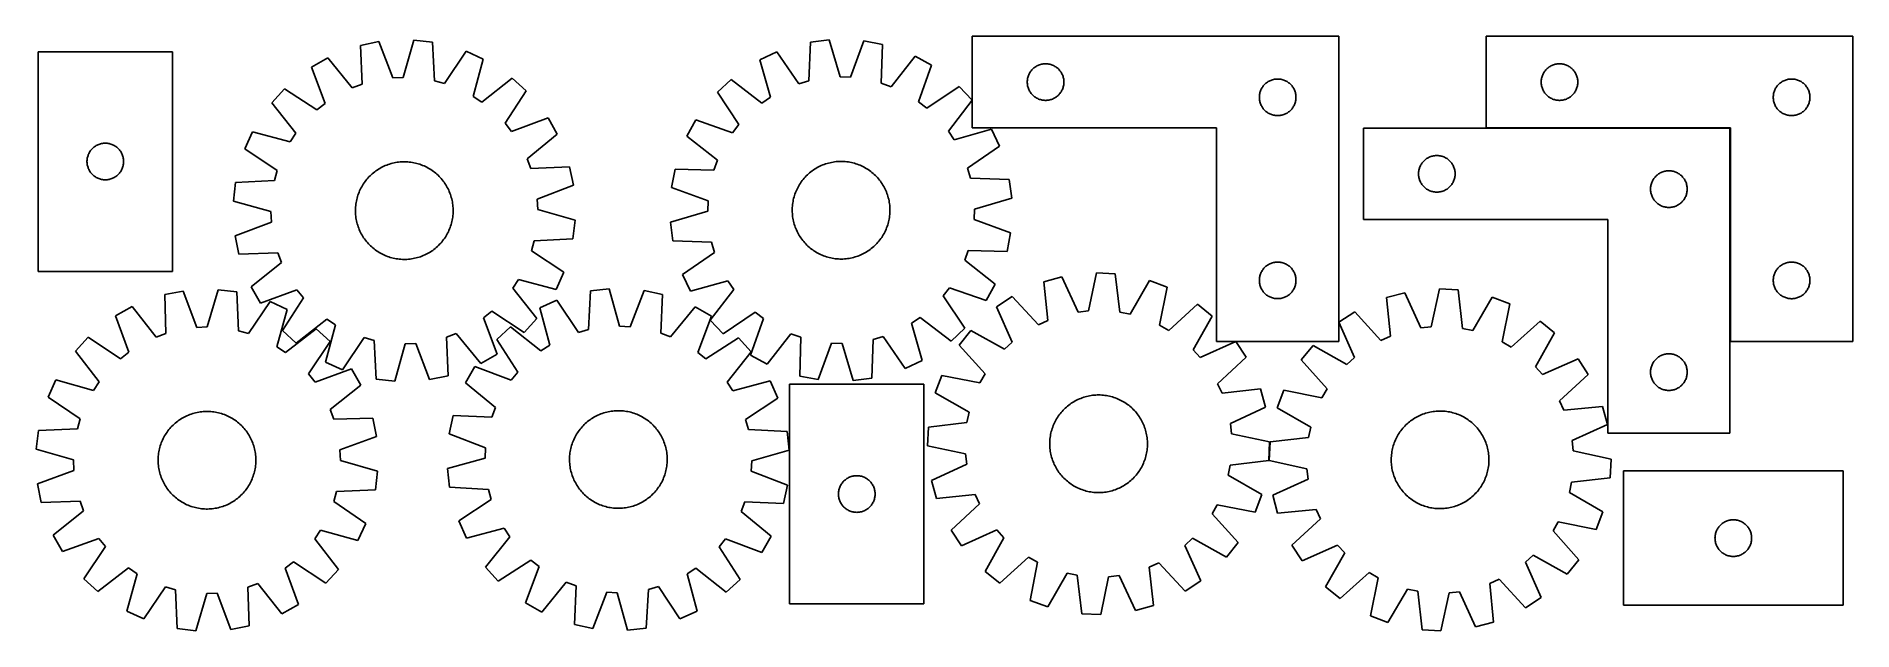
# Model space of a CAD drawing. Header units: millimetres. Extents: x 7 to 1493, y 7 to 494.
import ezdxf

# ---------------------------------------------------------------- set-up
doc = ezdxf.new("R2010")
doc.units = ezdxf.units.MM
doc.layers.add('COMMON', color=5, linetype='CONTINUOUS', true_color=0x0000ff)
doc.layers.add('CUT', color=7, linetype='CONTINUOUS', true_color=0x000000)

msp = doc.modelspace()

# ---------------------------------------------------------------- linework, layer by layer
at = {"layer": 'COMMON'}
msp.add_line((1193.435838, 418.493573), (1392.986444, 418.493573), dxfattribs=at)
at = {"layer": 'CUT'}
for p, q in [((655.445246, 490.728987), (640.180247, 488.802757)), ((664.471083, 460.273954), (655.445246, 490.728987)), ((1072.711054, 493.603827), (772.711054, 493.603827)), ((772.711054, 493.603827), (772.711054, 418.603827)), ((1072.711054, 243.603827), (1072.711054, 493.603827)), ((1493.435838, 493.593574), (1193.435838, 493.593574)), ((1193.435838, 493.593574), (1193.435838, 418.593574)), ((1493.435838, 243.593574), (1493.435838, 493.593574)), ((117.981626, 480.996401), (7.981626, 480.996401)), ((7.981626, 480.996401), (7.981626, 300.996401)), ((117.981626, 300.996401), (117.981626, 480.996401)), ((245.216679, 476.024768), (231.84891, 468.40681)), ((265.203991, 451.337077), (245.216679, 476.024768)), ((286.984674, 489.216399), (271.917092, 486.102158)), ((271.917092, 486.102158), (273.225987, 454.364774)), ((298.364821, 459.56059), (286.984674, 489.216399)), ((315.49236, 490.549686), (306.929803, 459.961169)), ((330.784837, 488.855366), (315.49236, 490.549686)), ((332.44385, 457.134356), (330.784837, 488.855366)), ((358.309265, 481.314037), (340.713418, 454.868605)), ((372.329701, 474.977008), (358.309265, 481.314037)), ((612.77345, 480.844537), (598.850811, 474.295439)), ((630.768653, 454.669217), (612.77345, 480.844537)), ((640.180247, 488.802757), (639.002879, 457.060221)), ((683.969885, 489.828537), (673.041158, 460.003419)), ((699.082999, 486.943347), (683.969885, 489.828537)), ((698.255957, 455.189753), (699.082999, 486.943347)), ((725.933288, 477.272371), (706.322983, 452.28416)), ((739.415141, 469.858183), (725.933288, 477.272371)), ((231.84891, 468.40681), (242.901134, 438.627235)), ((364.105186, 444.295872), (372.329701, 474.977008)), ((598.850811, 474.295439), (607.54005, 443.742667)), ((728.816178, 439.91429), (739.415141, 469.858183)), ((818.421523, 460.66555), (818.675301, 461.395109)), ((818.675301, 461.395109), (818.9663, 462.110636)), ((818.9663, 462.110636), (819.293747, 462.810234)), ((819.293747, 462.810234), (819.656775, 463.492048)), ((819.656775, 463.492048), (820.05442, 464.15427)), ((820.05442, 464.15427), (820.485628, 464.795144)), ((820.485628, 464.795144), (820.949256, 465.41297)), ((820.949256, 465.41297), (821.444075, 466.006109)), ((821.444075, 466.006109), (821.968771, 466.57299)), ((821.968771, 466.57299), (822.521953, 467.112108)), ((822.521953, 467.112108), (823.102156, 467.622034)), ((823.102156, 467.622034), (823.707839, 468.101416)), ((823.707839, 468.101416), (824.337398, 468.548983)), ((824.337398, 468.548983), (824.989162, 468.963547)), ((824.989162, 468.963547), (825.661402, 469.344009)), ((825.661402, 469.344009), (826.352338, 469.689361)), ((826.352338, 469.689361), (827.060135, 469.998687)), ((827.060135, 469.998687), (827.782918, 470.271166)), ((827.782918, 470.271166), (828.518769, 470.506076)), ((828.518769, 470.506076), (829.265737, 470.702793)), ((829.265737, 470.702793), (830.021842, 470.860797)), ((830.021842, 470.860797), (830.785078, 470.979668)), ((830.785078, 470.979668), (831.553422, 471.05909)), ((831.553422, 471.05909), (832.324835, 471.098854)), ((832.324835, 471.098854), (833.097272, 471.098854)), ((833.097272, 471.098854), (833.868685, 471.05909)), ((833.868685, 471.05909), (834.637029, 470.979668)), ((834.637029, 470.979668), (835.400265, 470.860797)), ((835.400265, 470.860797), (836.15637, 470.702793)), ((836.15637, 470.702793), (836.903338, 470.506076)), ((836.903338, 470.506076), (837.639189, 470.271166)), ((837.639189, 470.271166), (838.361972, 469.998687)), ((838.361972, 469.998687), (839.069769, 469.689361)), ((839.069769, 469.689361), (839.760705, 469.344009)), ((839.760705, 469.344009), (840.432946, 468.963547)), ((840.432946, 468.963547), (841.084709, 468.548983)), ((841.084709, 468.548983), (841.714268, 468.101416)), ((841.714268, 468.101416), (842.319951, 467.622034)), ((842.319951, 467.622034), (842.900154, 467.112108)), ((842.900154, 467.112108), (843.453336, 466.57299)), ((843.453336, 466.57299), (843.978033, 466.006109)), ((843.978033, 466.006109), (844.472851, 465.41297)), ((844.472851, 465.41297), (844.936479, 464.795144)), ((844.936479, 464.795144), (845.367687, 464.15427)), ((845.367687, 464.15427), (845.765332, 463.492048)), ((845.765332, 463.492048), (846.12836, 462.810234)), ((846.12836, 462.810234), (846.455807, 462.110636)), ((846.455807, 462.110636), (846.746806, 461.395109)), ((846.746806, 461.395109), (847.000584, 460.66555)), ((1239.146308, 460.655296), (1239.400086, 461.384855)), ((1239.400086, 461.384855), (1239.691085, 462.100382)), ((1239.691085, 462.100382), (1240.018532, 462.79998)), ((1240.018532, 462.79998), (1240.38156, 463.481795)), ((1240.38156, 463.481795), (1240.779205, 464.144016)), ((1240.779205, 464.144016), (1241.210413, 464.78489)), ((1241.210413, 464.78489), (1241.674041, 465.402716)), ((1241.674041, 465.402716), (1242.168859, 465.995855)), ((1242.168859, 465.995855), (1242.693556, 466.562736)), ((1242.693556, 466.562736), (1243.246738, 467.101854)), ((1243.246738, 467.101854), (1243.826941, 467.61178)), ((1243.826941, 467.61178), (1244.432624, 468.091162)), ((1244.432624, 468.091162), (1245.062183, 468.538729)), ((1245.062183, 468.538729), (1245.713946, 468.953293)), ((1245.713946, 468.953293), (1246.386187, 469.333756)), ((1246.386187, 469.333756), (1247.077123, 469.679107)), ((1247.077123, 469.679107), (1247.78492, 469.988433)), ((1247.78492, 469.988433), (1248.507703, 470.260912)), ((1248.507703, 470.260912), (1249.243554, 470.495822)), ((1249.243554, 470.495822), (1249.990522, 470.692539)), ((1249.990522, 470.692539), (1250.746627, 470.850543)), ((1250.746627, 470.850543), (1251.509863, 470.969414)), ((1251.509863, 470.969414), (1252.278206, 471.048836)), ((1252.278206, 471.048836), (1253.04962, 471.088601)), ((1253.04962, 471.088601), (1253.822057, 471.088601)), ((1253.822057, 471.088601), (1254.59347, 471.048836)), ((1254.59347, 471.048836), (1255.361814, 470.969414)), ((1255.361814, 470.969414), (1256.12505, 470.850543)), ((1256.12505, 470.850543), (1256.881155, 470.692539)), ((1256.881155, 470.692539), (1257.628123, 470.495822)), ((1257.628123, 470.495822), (1258.363974, 470.260912)), ((1258.363974, 470.260912), (1259.086757, 469.988433)), ((1259.086757, 469.988433), (1259.794554, 469.679107)), ((1259.794554, 469.679107), (1260.48549, 469.333756)), ((1260.48549, 469.333756), (1261.15773, 468.953293)), ((1261.15773, 468.953293), (1261.809494, 468.538729)), ((1261.809494, 468.538729), (1262.439053, 468.091162)), ((1262.439053, 468.091162), (1263.044736, 467.61178)), ((1263.044736, 467.61178), (1263.624938, 467.101854)), ((1263.624938, 467.101854), (1264.178121, 466.562736)), ((1264.178121, 466.562736), (1264.702817, 465.995855)), ((1264.702817, 465.995855), (1265.197636, 465.402716)), ((1265.197636, 465.402716), (1265.661263, 464.78489)), ((1265.661263, 464.78489), (1266.092472, 464.144016)), ((1266.092472, 464.144016), (1266.490117, 463.481795)), ((1266.490117, 463.481795), (1266.853145, 462.79998)), ((1266.853145, 462.79998), (1267.180592, 462.100382)), ((1267.180592, 462.100382), (1267.471591, 461.384855)), ((1267.471591, 461.384855), (1267.725369, 460.655296)), ((209.569393, 450.571761), (199.209967, 439.195784)), ((236.207373, 433.26879), (209.569393, 450.571761)), ((273.225987, 454.364774), (265.203991, 451.337077)), ((306.929803, 459.961169), (298.364821, 459.56059)), ((340.713418, 454.868605), (332.44385, 457.134356)), ((396.17659, 459.299262), (371.269856, 439.585577)), ((390.249595, 422.301857), (407.552566, 448.939836)), ((407.552566, 448.939836), (396.17659, 459.299262)), ((575.244623, 458.257556), (564.027189, 447.726662)), ((564.027189, 447.726662), (581.732472, 421.354371)), ((600.447697, 438.924171), (575.244623, 458.257556)), ((639.002879, 457.060221), (630.768653, 454.669217)), ((673.041158, 460.003419), (664.471083, 460.273954)), ((706.322983, 452.28416), (698.255957, 455.189753)), ((761.962788, 452.363342), (735.590497, 434.658059)), ((772.493682, 441.145908), (761.962788, 452.363342)), ((817.711054, 456.103827), (817.730942, 456.876009)), ((817.730942, 455.331646), (817.711054, 456.103827)), ((817.730942, 456.876009), (817.790555, 457.646142)), ((817.790555, 454.561512), (817.730942, 455.331646)), ((817.790555, 457.646142), (817.889735, 458.412186)), ((817.889735, 453.795469), (817.790555, 454.561512)), ((817.889735, 458.412186), (818.028218, 459.172108)), ((818.028218, 453.035546), (817.889735, 453.795469)), ((818.028218, 459.172108), (818.205638, 459.923894)), ((818.205638, 452.283761), (818.028218, 453.035546)), ((818.205638, 459.923894), (818.421523, 460.66555)), ((818.421523, 451.542105), (818.205638, 452.283761)), ((818.675301, 450.812546), (818.421523, 451.542105)), ((818.9663, 450.097019), (818.675301, 450.812546)), ((819.293747, 449.397421), (818.9663, 450.097019)), ((819.656775, 448.715606), (819.293747, 449.397421)), ((820.05442, 448.053385), (819.656775, 448.715606)), ((820.485628, 447.412511), (820.05442, 448.053385)), ((820.949256, 446.794685), (820.485628, 447.412511)), ((821.444075, 446.201546), (820.949256, 446.794685)), ((821.968771, 445.634665), (821.444075, 446.201546)), ((843.978033, 446.201546), (843.453336, 445.634665)), ((844.472851, 446.794685), (843.978033, 446.201546)), ((844.936479, 447.412511), (844.472851, 446.794685)), ((845.367687, 448.053385), (844.936479, 447.412511)), ((845.765332, 448.715606), (845.367687, 448.053385)), ((846.12836, 449.397421), (845.765332, 448.715606)), ((846.455807, 450.097019), (846.12836, 449.397421)), ((846.746806, 450.812546), (846.455807, 450.097019)), ((847.000584, 451.542105), (846.746806, 450.812546)), ((847.000584, 460.66555), (847.216469, 459.923894)), ((847.216469, 452.283761), (847.000584, 451.542105)), ((847.216469, 459.923894), (847.393889, 459.172108)), ((847.393889, 453.035546), (847.216469, 452.283761)), ((847.393889, 459.172108), (847.532372, 458.412186)), ((847.532372, 453.795469), (847.393889, 453.035546)), ((847.532372, 458.412186), (847.631552, 457.646142)), ((847.631552, 454.561512), (847.532372, 453.795469)), ((847.631552, 457.646142), (847.691165, 456.876009)), ((847.691165, 455.331646), (847.631552, 454.561512)), ((847.691165, 456.876009), (847.711054, 456.103827)), ((847.711054, 456.103827), (847.691165, 455.331646)), ((1007.889735, 445.912186), (1008.028218, 446.672108)), ((1008.028218, 446.672108), (1008.205638, 447.423894)), ((1008.205638, 447.423894), (1008.421523, 448.16555)), ((1008.421523, 448.16555), (1008.675301, 448.895109)), ((1008.675301, 448.895109), (1008.9663, 449.610636)), ((1008.9663, 449.610636), (1009.293747, 450.310234)), ((1009.293747, 450.310234), (1009.656775, 450.992048)), ((1009.656775, 450.992048), (1010.05442, 451.65427)), ((1010.05442, 451.65427), (1010.485628, 452.295144)), ((1010.485628, 452.295144), (1010.949256, 452.91297)), ((1010.949256, 452.91297), (1011.444075, 453.506109)), ((1011.444075, 453.506109), (1011.968771, 454.07299)), ((1011.968771, 454.07299), (1012.521953, 454.612108)), ((1012.521953, 454.612108), (1013.102156, 455.122034)), ((1013.102156, 455.122034), (1013.707839, 455.601416)), ((1013.707839, 455.601416), (1014.337398, 456.048983)), ((1014.337398, 456.048983), (1014.989162, 456.463547)), ((1014.989162, 456.463547), (1015.661402, 456.844009)), ((1015.661402, 456.844009), (1016.352338, 457.189361)), ((1016.352338, 457.189361), (1017.060135, 457.498687)), ((1017.060135, 457.498687), (1017.782918, 457.771166)), ((1017.782918, 457.771166), (1018.518769, 458.006076)), ((1018.518769, 458.006076), (1019.265737, 458.202793)), ((1019.265737, 458.202793), (1020.021842, 458.360797)), ((1020.021842, 458.360797), (1020.785078, 458.479668)), ((1020.785078, 458.479668), (1021.553422, 458.55909)), ((1021.553422, 458.55909), (1022.324835, 458.598854)), ((1022.324835, 458.598854), (1023.097272, 458.598854)), ((1023.097272, 458.598854), (1023.868685, 458.55909)), ((1023.868685, 458.55909), (1024.637029, 458.479668)), ((1024.637029, 458.479668), (1025.400265, 458.360797)), ((1025.400265, 458.360797), (1026.15637, 458.202793)), ((1026.15637, 458.202793), (1026.903338, 458.006076)), ((1026.903338, 458.006076), (1027.639189, 457.771166)), ((1027.639189, 457.771166), (1028.361972, 457.498687)), ((1028.361972, 457.498687), (1029.069769, 457.189361)), ((1029.069769, 457.189361), (1029.760705, 456.844009)), ((1029.760705, 456.844009), (1030.432946, 456.463547)), ((1030.432946, 456.463547), (1031.084709, 456.048983)), ((1031.084709, 456.048983), (1031.714268, 455.601416)), ((1031.714268, 455.601416), (1032.319951, 455.122034)), ((1032.319951, 455.122034), (1032.900154, 454.612108)), ((1032.900154, 454.612108), (1033.453336, 454.07299)), ((1033.453336, 454.07299), (1033.978033, 453.506109)), ((1033.978033, 453.506109), (1034.472851, 452.91297)), ((1034.472851, 452.91297), (1034.936479, 452.295144)), ((1034.936479, 452.295144), (1035.367687, 451.65427)), ((1035.367687, 451.65427), (1035.765332, 450.992048)), ((1035.765332, 450.992048), (1036.12836, 450.310234)), ((1036.12836, 450.310234), (1036.455807, 449.610636)), ((1036.455807, 449.610636), (1036.746806, 448.895109)), ((1036.746806, 448.895109), (1037.000584, 448.16555)), ((1037.000584, 448.16555), (1037.216469, 447.423894)), ((1037.216469, 447.423894), (1037.393889, 446.672108)), ((1037.393889, 446.672108), (1037.532372, 445.912186)), ((1238.435838, 456.093574), (1238.455727, 456.865755)), ((1238.455727, 455.321392), (1238.435838, 456.093574)), ((1238.455727, 456.865755), (1238.51534, 457.635888)), ((1238.51534, 454.551259), (1238.455727, 455.321392)), ((1238.51534, 457.635888), (1238.61452, 458.401932)), ((1238.61452, 453.785215), (1238.51534, 454.551259)), ((1238.61452, 458.401932), (1238.753003, 459.161855)), ((1238.753003, 453.025293), (1238.61452, 453.785215)), ((1238.753003, 459.161855), (1238.930423, 459.91364)), ((1238.930423, 452.273507), (1238.753003, 453.025293)), ((1238.930423, 459.91364), (1239.146308, 460.655296)), ((1239.146308, 451.531851), (1238.930423, 452.273507)), ((1239.400086, 450.802292), (1239.146308, 451.531851)), ((1239.691085, 450.086765), (1239.400086, 450.802292)), ((1240.018532, 449.387167), (1239.691085, 450.086765)), ((1240.38156, 448.705353), (1240.018532, 449.387167)), ((1240.779205, 448.043131), (1240.38156, 448.705353)), ((1241.210413, 447.402257), (1240.779205, 448.043131)), ((1241.674041, 446.784431), (1241.210413, 447.402257)), ((1242.168859, 446.191292), (1241.674041, 446.784431)), ((1242.693556, 445.624411), (1242.168859, 446.191292)), ((1264.702817, 446.191292), (1264.178121, 445.624411)), ((1265.197636, 446.784431), (1264.702817, 446.191292)), ((1265.661263, 447.402257), (1265.197636, 446.784431)), ((1266.092472, 448.043131), (1265.661263, 447.402257)), ((1266.490117, 448.705353), (1266.092472, 448.043131)), ((1266.853145, 449.387167), (1266.490117, 448.705353)), ((1267.180592, 450.086765), (1266.853145, 449.387167)), ((1267.471591, 450.802292), (1267.180592, 450.086765)), ((1267.725369, 451.531851), (1267.471591, 450.802292)), ((1267.725369, 460.655296), (1267.941254, 459.91364)), ((1267.941254, 452.273507), (1267.725369, 451.531851)), ((1267.941254, 459.91364), (1268.118674, 459.161855)), ((1268.118674, 453.025293), (1267.941254, 452.273507)), ((1268.118674, 459.161855), (1268.257157, 458.401932)), ((1268.257157, 453.785215), (1268.118674, 453.025293)), ((1268.257157, 458.401932), (1268.356337, 457.635888)), ((1268.356337, 454.551259), (1268.257157, 453.785215)), ((1268.356337, 457.635888), (1268.41595, 456.865755)), ((1268.41595, 455.321392), (1268.356337, 454.551259)), ((1268.41595, 456.865755), (1268.435838, 456.093574)), ((1268.435838, 456.093574), (1268.41595, 455.321392)), ((1428.61452, 445.901932), (1428.753003, 446.661855)), ((1428.753003, 446.661855), (1428.930423, 447.41364)), ((1428.930423, 447.41364), (1429.146308, 448.155296)), ((1429.146308, 448.155296), (1429.400086, 448.884855)), ((1429.400086, 448.884855), (1429.691085, 449.600382)), ((1429.691085, 449.600382), (1430.018532, 450.29998)), ((1430.018532, 450.29998), (1430.38156, 450.981795)), ((1430.38156, 450.981795), (1430.779205, 451.644016)), ((1430.779205, 451.644016), (1431.210413, 452.28489)), ((1431.210413, 452.28489), (1431.674041, 452.902716)), ((1431.674041, 452.902716), (1432.168859, 453.495855)), ((1432.168859, 453.495855), (1432.693556, 454.062736)), ((1432.693556, 454.062736), (1433.246738, 454.601854)), ((1433.246738, 454.601854), (1433.826941, 455.11178)), ((1433.826941, 455.11178), (1434.432624, 455.591162)), ((1434.432624, 455.591162), (1435.062183, 456.038729)), ((1435.062183, 456.038729), (1435.713946, 456.453293)), ((1435.713946, 456.453293), (1436.386187, 456.833756)), ((1436.386187, 456.833756), (1437.077123, 457.179107)), ((1437.077123, 457.179107), (1437.78492, 457.488433)), ((1437.78492, 457.488433), (1438.507703, 457.760912)), ((1438.507703, 457.760912), (1439.243554, 457.995822)), ((1439.243554, 457.995822), (1439.990522, 458.192539)), ((1439.990522, 458.192539), (1440.746627, 458.350543)), ((1440.746627, 458.350543), (1441.509863, 458.469414)), ((1441.509863, 458.469414), (1442.278206, 458.548836)), ((1442.278206, 458.548836), (1443.04962, 458.588601)), ((1443.04962, 458.588601), (1443.822057, 458.588601)), ((1443.822057, 458.588601), (1444.59347, 458.548836)), ((1444.59347, 458.548836), (1445.361814, 458.469414)), ((1445.361814, 458.469414), (1446.12505, 458.350543)), ((1446.12505, 458.350543), (1446.881155, 458.192539)), ((1446.881155, 458.192539), (1447.628123, 457.995822)), ((1447.628123, 457.995822), (1448.363974, 457.760912)), ((1448.363974, 457.760912), (1449.086757, 457.488433)), ((1449.086757, 457.488433), (1449.794554, 457.179107)), ((1449.794554, 457.179107), (1450.48549, 456.833756)), ((1450.48549, 456.833756), (1451.15773, 456.453293)), ((1451.15773, 456.453293), (1451.809494, 456.038729)), ((1451.809494, 456.038729), (1452.439053, 455.591162)), ((1452.439053, 455.591162), (1453.044736, 455.11178)), ((1453.044736, 455.11178), (1453.624938, 454.601854)), ((1453.624938, 454.601854), (1454.178121, 454.062736)), ((1454.178121, 454.062736), (1454.702817, 453.495855)), ((1454.702817, 453.495855), (1455.197636, 452.902716)), ((1455.197636, 452.902716), (1455.661263, 452.28489)), ((1455.661263, 452.28489), (1456.092472, 451.644016)), ((1456.092472, 451.644016), (1456.490117, 450.981795)), ((1456.490117, 450.981795), (1456.853145, 450.29998)), ((1456.853145, 450.29998), (1457.180592, 449.600382)), ((1457.180592, 449.600382), (1457.471591, 448.884855)), ((1457.471591, 448.884855), (1457.725369, 448.155296)), ((1457.725369, 448.155296), (1457.941254, 447.41364)), ((1457.941254, 447.41364), (1458.118674, 446.661855)), ((1458.118674, 446.661855), (1458.257157, 445.901932)), ((199.209967, 439.195784), (218.923652, 414.289051)), ((242.901134, 438.627235), (236.207373, 433.26879)), ((371.269856, 439.585577), (364.105186, 444.295872)), ((607.54005, 443.742667), (600.447697, 438.924171)), ((735.590497, 434.658059), (728.816178, 439.91429)), ((753.160297, 415.942834), (772.493682, 441.145908)), ((822.521953, 445.095547), (821.968771, 445.634665)), ((823.102156, 444.585621), (822.521953, 445.095547)), ((823.707839, 444.106239), (823.102156, 444.585621)), ((824.337398, 443.658672), (823.707839, 444.106239)), ((824.989162, 443.244108), (824.337398, 443.658672)), ((825.661402, 442.863645), (824.989162, 443.244108)), ((826.352338, 442.518293), (825.661402, 442.863645)), ((827.060135, 442.208968), (826.352338, 442.518293)), ((827.782918, 441.936489), (827.060135, 442.208968)), ((828.518769, 441.701579), (827.782918, 441.936489)), ((829.265737, 441.504862), (828.518769, 441.701579)), ((830.021842, 441.346858), (829.265737, 441.504862)), ((830.785078, 441.227987), (830.021842, 441.346858)), ((831.553422, 441.148565), (830.785078, 441.227987)), ((832.324835, 441.1088), (831.553422, 441.148565)), ((833.097272, 441.1088), (832.324835, 441.1088)), ((833.868685, 441.148565), (833.097272, 441.1088)), ((834.637029, 441.227987), (833.868685, 441.148565)), ((835.400265, 441.346858), (834.637029, 441.227987)), ((836.15637, 441.504862), (835.400265, 441.346858)), ((836.903338, 441.701579), (836.15637, 441.504862)), ((837.639189, 441.936489), (836.903338, 441.701579)), ((838.361972, 442.208968), (837.639189, 441.936489)), ((839.069769, 442.518293), (838.361972, 442.208968)), ((839.760705, 442.863645), (839.069769, 442.518293)), ((840.432946, 443.244108), (839.760705, 442.863645)), ((841.084709, 443.658672), (840.432946, 443.244108)), ((841.714268, 444.106239), (841.084709, 443.658672)), ((842.319951, 444.585621), (841.714268, 444.106239)), ((842.900154, 445.095547), (842.319951, 444.585621)), ((843.453336, 445.634665), (842.900154, 445.095547)), ((1007.711054, 443.603827), (1007.730942, 444.376009)), ((1007.730942, 442.831646), (1007.711054, 443.603827)), ((1007.730942, 444.376009), (1007.790555, 445.146142)), ((1007.790555, 442.061512), (1007.730942, 442.831646)), ((1007.790555, 445.146142), (1007.889735, 445.912186)), ((1007.889735, 441.295469), (1007.790555, 442.061512)), ((1008.028218, 440.535546), (1007.889735, 441.295469)), ((1008.205638, 439.783761), (1008.028218, 440.535546)), ((1008.421523, 439.042105), (1008.205638, 439.783761)), ((1008.675301, 438.312546), (1008.421523, 439.042105)), ((1008.9663, 437.597019), (1008.675301, 438.312546)), ((1009.293747, 436.897421), (1008.9663, 437.597019)), ((1009.656775, 436.215606), (1009.293747, 436.897421)), ((1010.05442, 435.553385), (1009.656775, 436.215606)), ((1010.485628, 434.912511), (1010.05442, 435.553385)), ((1010.949256, 434.294685), (1010.485628, 434.912511)), ((1011.444075, 433.701546), (1010.949256, 434.294685)), ((1011.968771, 433.134665), (1011.444075, 433.701546)), ((1012.521953, 432.595547), (1011.968771, 433.134665)), ((1013.102156, 432.085621), (1012.521953, 432.595547)), ((1013.707839, 431.606239), (1013.102156, 432.085621)), ((1014.337398, 431.158672), (1013.707839, 431.606239)), ((1031.714268, 431.606239), (1031.084709, 431.158672)), ((1032.319951, 432.085621), (1031.714268, 431.606239)), ((1032.900154, 432.595547), (1032.319951, 432.085621)), ((1033.453336, 433.134665), (1032.900154, 432.595547)), ((1033.978033, 433.701546), (1033.453336, 433.134665)), ((1034.472851, 434.294685), (1033.978033, 433.701546)), ((1034.936479, 434.912511), (1034.472851, 434.294685)), ((1035.367687, 435.553385), (1034.936479, 434.912511)), ((1035.765332, 436.215606), (1035.367687, 435.553385)), ((1036.12836, 436.897421), (1035.765332, 436.215606)), ((1036.455807, 437.597019), (1036.12836, 436.897421)), ((1036.746806, 438.312546), (1036.455807, 437.597019)), ((1037.000584, 439.042105), (1036.746806, 438.312546)), ((1037.216469, 439.783761), (1037.000584, 439.042105)), ((1037.393889, 440.535546), (1037.216469, 439.783761)), ((1037.532372, 441.295469), (1037.393889, 440.535546)), ((1037.532372, 445.912186), (1037.631552, 445.146142)), ((1037.631552, 442.061512), (1037.532372, 441.295469)), ((1037.631552, 445.146142), (1037.691165, 444.376009)), ((1037.691165, 442.831646), (1037.631552, 442.061512)), ((1037.691165, 444.376009), (1037.711054, 443.603827)), ((1037.711054, 443.603827), (1037.691165, 442.831646)), ((1243.246738, 445.085293), (1242.693556, 445.624411)), ((1243.826941, 444.575367), (1243.246738, 445.085293)), ((1244.432624, 444.095985), (1243.826941, 444.575367)), ((1245.062183, 443.648418), (1244.432624, 444.095985)), ((1245.713946, 443.233854), (1245.062183, 443.648418)), ((1246.386187, 442.853392), (1245.713946, 443.233854)), ((1247.077123, 442.50804), (1246.386187, 442.853392)), ((1247.78492, 442.198714), (1247.077123, 442.50804)), ((1248.507703, 441.926235), (1247.78492, 442.198714)), ((1249.243554, 441.691325), (1248.507703, 441.926235)), ((1249.990522, 441.494608), (1249.243554, 441.691325)), ((1250.746627, 441.336604), (1249.990522, 441.494608)), ((1251.509863, 441.217733), (1250.746627, 441.336604)), ((1252.278206, 441.138311), (1251.509863, 441.217733)), ((1253.04962, 441.098547), (1252.278206, 441.138311)), ((1253.822057, 441.098547), (1253.04962, 441.098547)), ((1254.59347, 441.138311), (1253.822057, 441.098547)), ((1255.361814, 441.217733), (1254.59347, 441.138311)), ((1256.12505, 441.336604), (1255.361814, 441.217733)), ((1256.881155, 441.494608), (1256.12505, 441.336604)), ((1257.628123, 441.691325), (1256.881155, 441.494608)), ((1258.363974, 441.926235), (1257.628123, 441.691325)), ((1259.086757, 442.198714), (1258.363974, 441.926235)), ((1259.794554, 442.50804), (1259.086757, 442.198714)), ((1260.48549, 442.853392), (1259.794554, 442.50804)), ((1261.15773, 443.233854), (1260.48549, 442.853392)), ((1261.809494, 443.648418), (1261.15773, 443.233854)), ((1262.439053, 444.095985), (1261.809494, 443.648418)), ((1263.044736, 444.575367), (1262.439053, 444.095985)), ((1263.624938, 445.085293), (1263.044736, 444.575367)), ((1264.178121, 445.624411), (1263.624938, 445.085293)), ((1428.435838, 443.593574), (1428.455727, 444.365755)), ((1428.455727, 442.821392), (1428.435838, 443.593574)), ((1428.455727, 444.365755), (1428.51534, 445.135888)), ((1428.51534, 442.051259), (1428.455727, 442.821392)), ((1428.51534, 445.135888), (1428.61452, 445.901932)), ((1428.61452, 441.285215), (1428.51534, 442.051259)), ((1428.753003, 440.525293), (1428.61452, 441.285215)), ((1428.930423, 439.773507), (1428.753003, 440.525293)), ((1429.146308, 439.031851), (1428.930423, 439.773507)), ((1429.400086, 438.302292), (1429.146308, 439.031851)), ((1429.691085, 437.586765), (1429.400086, 438.302292)), ((1430.018532, 436.887167), (1429.691085, 437.586765)), ((1430.38156, 436.205353), (1430.018532, 436.887167)), ((1430.779205, 435.543131), (1430.38156, 436.205353)), ((1431.210413, 434.902257), (1430.779205, 435.543131)), ((1431.674041, 434.284431), (1431.210413, 434.902257)), ((1432.168859, 433.691292), (1431.674041, 434.284431)), ((1432.693556, 433.124411), (1432.168859, 433.691292)), ((1433.246738, 432.585293), (1432.693556, 433.124411)), ((1433.826941, 432.075367), (1433.246738, 432.585293)), ((1434.432624, 431.595985), (1433.826941, 432.075367)), ((1435.062183, 431.148418), (1434.432624, 431.595985)), ((1452.439053, 431.595985), (1451.809494, 431.148418)), ((1453.044736, 432.075367), (1452.439053, 431.595985)), ((1453.624938, 432.585293), (1453.044736, 432.075367)), ((1454.178121, 433.124411), (1453.624938, 432.585293)), ((1454.702817, 433.691292), (1454.178121, 433.124411)), ((1455.197636, 434.284431), (1454.702817, 433.691292)), ((1455.661263, 434.902257), (1455.197636, 434.284431)), ((1456.092472, 435.543131), (1455.661263, 434.902257)), ((1456.490117, 436.205353), (1456.092472, 435.543131)), ((1456.853145, 436.887167), (1456.490117, 436.205353)), ((1457.180592, 437.586765), (1456.853145, 436.887167)), ((1457.471591, 438.302292), (1457.180592, 437.586765)), ((1457.725369, 439.031851), (1457.471591, 438.302292)), ((1457.941254, 439.773507), (1457.725369, 439.031851)), ((1458.118674, 440.525293), (1457.941254, 439.773507)), ((1458.257157, 441.285215), (1458.118674, 440.525293)), ((1458.257157, 445.901932), (1458.356337, 445.135888)), ((1458.356337, 442.051259), (1458.257157, 441.285215)), ((1458.356337, 445.135888), (1458.41595, 444.365755)), ((1458.41595, 442.821392), (1458.356337, 442.051259)), ((1458.41595, 444.365755), (1458.435838, 443.593574)), ((1458.435838, 443.593574), (1458.41595, 442.821392)), ((395.60804, 415.608095), (390.249595, 422.301857)), ((425.387615, 426.660319), (395.60804, 415.608095)), ((433.005573, 413.29255), (425.387615, 426.660319)), ((546.532348, 425.179016), (539.11816, 411.697163)), ((576.476241, 414.580052), (546.532348, 425.179016)), ((581.732472, 421.354371), (576.476241, 414.580052)), ((788.531565, 417.53972), (757.978793, 408.850481)), ((772.711054, 418.603827), (972.711054, 418.603827)), ((795.080663, 403.617081), (788.531565, 417.53972)), ((972.711054, 418.603827), (972.711054, 243.603827)), ((1014.989162, 430.744108), (1014.337398, 431.158672)), ((1015.661402, 430.363645), (1014.989162, 430.744108)), ((1016.352338, 430.018293), (1015.661402, 430.363645)), ((1017.060135, 429.708968), (1016.352338, 430.018293)), ((1017.782918, 429.436489), (1017.060135, 429.708968)), ((1018.518769, 429.201579), (1017.782918, 429.436489)), ((1019.265737, 429.004862), (1018.518769, 429.201579)), ((1020.021842, 428.846858), (1019.265737, 429.004862)), ((1020.785078, 428.727987), (1020.021842, 428.846858)), ((1021.553422, 428.648565), (1020.785078, 428.727987)), ((1022.324835, 428.6088), (1021.553422, 428.648565)), ((1023.097272, 428.6088), (1022.324835, 428.6088)), ((1023.868685, 428.648565), (1023.097272, 428.6088)), ((1024.637029, 428.727987), (1023.868685, 428.648565)), ((1025.400265, 428.846858), (1024.637029, 428.727987)), ((1026.15637, 429.004862), (1025.400265, 428.846858)), ((1026.903338, 429.201579), (1026.15637, 429.004862)), ((1027.639189, 429.436489), (1026.903338, 429.201579)), ((1028.361972, 429.708968), (1027.639189, 429.436489)), ((1029.069769, 430.018293), (1028.361972, 429.708968)), ((1029.760705, 430.363645), (1029.069769, 430.018293)), ((1030.432946, 430.744108), (1029.760705, 430.363645)), ((1031.084709, 431.158672), (1030.432946, 430.744108)), ((1392.986444, 418.393573), (1092.986444, 418.393573)), ((1092.986444, 418.393573), (1092.986444, 343.393573)), ((1193.435838, 418.593574), (1393.435838, 418.593574)), ((1392.986444, 168.393573), (1392.986444, 418.393573)), ((1393.435838, 418.593574), (1393.435838, 243.593574)), ((1435.713946, 430.733854), (1435.062183, 431.148418)), ((1436.386187, 430.353392), (1435.713946, 430.733854)), ((1437.077123, 430.00804), (1436.386187, 430.353392)), ((1437.78492, 429.698714), (1437.077123, 430.00804)), ((1438.507703, 429.426235), (1437.78492, 429.698714)), ((1439.243554, 429.191325), (1438.507703, 429.426235)), ((1439.990522, 428.994608), (1439.243554, 429.191325)), ((1440.746627, 428.836604), (1439.990522, 428.994608)), ((1441.509863, 428.717733), (1440.746627, 428.836604)), ((1442.278206, 428.638311), (1441.509863, 428.717733)), ((1443.04962, 428.598547), (1442.278206, 428.638311)), ((1443.822057, 428.598547), (1443.04962, 428.598547)), ((1444.59347, 428.638311), (1443.822057, 428.598547)), ((1445.361814, 428.717733), (1444.59347, 428.638311)), ((1446.12505, 428.836604), (1445.361814, 428.717733)), ((1446.881155, 428.994608), (1446.12505, 428.836604)), ((1447.628123, 429.191325), (1446.881155, 428.994608)), ((1448.363974, 429.426235), (1447.628123, 429.191325)), ((1449.086757, 429.698714), (1448.363974, 429.426235)), ((1449.794554, 430.00804), (1449.086757, 429.698714)), ((1450.48549, 430.353392), (1449.794554, 430.00804)), ((1451.15773, 430.733854), (1450.48549, 430.353392)), ((1451.809494, 431.148418), (1451.15773, 430.733854)), ((51.973346, 401.185501), (52.512464, 401.738684)), ((52.512464, 401.738684), (53.079345, 402.26338)), ((53.079345, 402.26338), (53.672484, 402.758198)), ((53.672484, 402.758198), (54.29031, 403.221826)), ((54.29031, 403.221826), (54.931184, 403.653034)), ((54.931184, 403.653034), (55.593405, 404.05068)), ((55.593405, 404.05068), (56.27522, 404.413707)), ((56.27522, 404.413707), (56.974818, 404.741154)), ((56.974818, 404.741154), (57.690345, 405.032153)), ((57.690345, 405.032153), (58.419904, 405.285932)), ((58.419904, 405.285932), (59.16156, 405.501817)), ((59.16156, 405.501817), (59.913345, 405.679236)), ((59.913345, 405.679236), (60.673268, 405.817719)), ((60.673268, 405.817719), (61.439311, 405.916899)), ((61.439311, 405.916899), (62.209445, 405.976512)), ((62.209445, 405.976512), (62.981626, 405.996401)), ((62.981626, 405.996401), (63.753808, 405.976512)), ((63.753808, 405.976512), (64.523941, 405.916899)), ((64.523941, 405.916899), (65.289985, 405.817719)), ((65.289985, 405.817719), (66.049907, 405.679236)), ((66.049907, 405.679236), (66.801693, 405.501817)), ((66.801693, 405.501817), (67.543349, 405.285932)), ((67.543349, 405.285932), (68.272908, 405.032153)), ((68.272908, 405.032153), (68.988435, 404.741154)), ((68.988435, 404.741154), (69.688033, 404.413707)), ((69.688033, 404.413707), (70.369847, 404.05068)), ((70.369847, 404.05068), (71.032069, 403.653034)), ((71.032069, 403.653034), (71.672943, 403.221826)), ((71.672943, 403.221826), (72.290769, 402.758198)), ((72.290769, 402.758198), (72.883908, 402.26338)), ((72.883908, 402.26338), (73.450789, 401.738684)), ((73.450789, 401.738684), (73.989907, 401.185501)), ((183.532221, 415.348896), (177.195192, 401.32846)), ((214.213357, 407.124381), (183.532221, 415.348896)), ((218.923652, 414.289051), (214.213357, 407.124381)), ((408.317882, 393.305238), (433.005573, 413.29255)), ((539.11816, 411.697163), (564.106371, 392.086857)), ((757.978793, 408.850481), (753.160297, 415.942834)), ((768.905343, 385.621877), (795.080663, 403.617081)), ((47.986599, 391.38262), (48.026364, 392.154033)), ((47.986599, 390.610182), (47.986599, 391.38262)), ((48.026364, 389.838769), (47.986599, 390.610182)), ((48.026364, 392.154033), (48.105786, 392.922376)), ((48.105786, 389.070426), (48.026364, 389.838769)), ((48.105786, 392.922376), (48.224657, 393.685612)), ((48.224657, 388.30719), (48.105786, 389.070426)), ((48.224657, 393.685612), (48.382661, 394.441717)), ((48.382661, 387.551085), (48.224657, 388.30719)), ((48.382661, 394.441717), (48.579378, 395.188685)), ((48.579378, 386.804116), (48.382661, 387.551085)), ((48.579378, 395.188685), (48.814288, 395.924537)), ((48.814288, 386.068265), (48.579378, 386.804116)), ((48.814288, 395.924537), (49.086767, 396.647319)), ((49.086767, 396.647319), (49.396092, 397.355117)), ((49.396092, 397.355117), (49.741444, 398.046052)), ((49.741444, 398.046052), (50.121907, 398.718293)), ((50.121907, 398.718293), (50.536471, 399.370057)), ((50.536471, 399.370057), (50.984038, 399.999615)), ((50.984038, 399.999615), (51.46342, 400.605299)), ((51.46342, 400.605299), (51.973346, 401.185501)), ((73.989907, 401.185501), (74.499833, 400.605299)), ((74.499833, 400.605299), (74.979215, 399.999615)), ((74.979215, 399.999615), (75.426782, 399.370057)), ((75.426782, 399.370057), (75.841346, 398.718293)), ((75.841346, 398.718293), (76.221808, 398.046052)), ((76.221808, 398.046052), (76.56716, 397.355117)), ((76.56716, 397.355117), (76.876486, 396.647319)), ((76.876486, 396.647319), (77.148965, 395.924537)), ((77.148965, 395.924537), (77.383875, 395.188685)), ((77.383875, 386.804116), (77.148965, 386.068265)), ((77.383875, 395.188685), (77.580592, 394.441717)), ((77.580592, 387.551085), (77.383875, 386.804116)), ((77.580592, 394.441717), (77.738596, 393.685612)), ((77.738596, 388.30719), (77.580592, 387.551085)), ((77.738596, 393.685612), (77.857467, 392.922376)), ((77.857467, 389.070426), (77.738596, 388.30719)), ((77.857467, 392.922376), (77.936889, 392.154033)), ((77.936889, 389.838769), (77.857467, 389.070426)), ((77.936889, 392.154033), (77.976653, 391.38262)), ((77.976653, 390.610182), (77.936889, 389.838769)), ((77.976653, 391.38262), (77.976653, 390.610182)), ((177.195192, 401.32846), (203.640624, 383.732612)), ((289.879778, 386.552942), (291.012744, 387.096443)), ((291.012744, 387.096443), (292.162224, 387.604089)), ((292.162224, 387.604089), (293.327081, 388.075378)), ((293.327081, 388.075378), (294.506168, 388.509846)), ((294.506168, 388.509846), (295.698319, 388.907063)), ((295.698319, 388.907063), (296.90236, 389.266638)), ((296.90236, 389.266638), (298.1171, 389.588215)), ((298.1171, 389.588215), (299.341342, 389.871478)), ((299.341342, 389.871478), (300.573878, 390.116147)), ((300.573878, 390.116147), (301.813491, 390.32198)), ((301.813491, 390.32198), (303.058957, 390.488774)), ((303.058957, 390.488774), (304.309048, 390.616365)), ((304.309048, 390.616365), (305.56253, 390.704627)), ((305.56253, 390.704627), (306.818165, 390.753472)), ((306.818165, 390.753472), (308.074716, 390.762853)), ((308.074716, 390.762853), (309.330941, 390.73276)), ((309.330941, 390.73276), (310.585601, 390.663223)), ((310.585601, 390.663223), (311.837457, 390.55431)), ((311.837457, 390.55431), (313.085275, 390.40613)), ((313.085275, 390.40613), (314.327823, 390.218827)), ((314.327823, 390.218827), (315.563874, 389.992588)), ((315.563874, 389.992588), (316.792209, 389.727635)), ((316.792209, 389.727635), (318.011615, 389.42423)), ((318.011615, 389.42423), (319.22089, 389.082672)), ((319.22089, 389.082672), (320.418839, 388.703298)), ((320.418839, 388.703298), (321.604281, 388.286483)), ((321.604281, 388.286483), (322.776045, 387.832638)), ((322.776045, 387.832638), (323.932976, 387.342211)), ((323.932976, 387.342211), (325.07393, 386.815686)), ((325.07393, 386.815686), (326.197784, 386.253582)), ((411.34558, 385.283242), (408.317882, 393.305238)), ((564.106371, 392.086857), (561.200778, 384.019832)), ((646.87936, 386.576341), (648.003511, 387.137849)), ((648.003511, 387.137849), (649.144744, 387.66377)), ((649.144744, 387.66377), (650.301934, 388.153584)), ((650.301934, 388.153584), (651.473939, 388.606808)), ((651.473939, 388.606808), (652.659601, 389.022995)), ((652.659601, 389.022995), (653.857751, 389.401734)), ((653.857751, 389.401734), (655.067206, 389.742652)), ((655.067206, 389.742652), (656.286773, 390.045411)), ((656.286773, 390.045411), (657.515248, 390.309714)), ((657.515248, 390.309714), (658.751419, 390.535299)), ((658.751419, 390.535299), (659.994066, 390.721943)), ((659.994066, 390.721943), (661.241962, 390.869463)), ((661.241962, 390.869463), (662.493876, 390.977712)), ((662.493876, 390.977712), (663.748573, 391.046585)), ((663.748573, 391.046585), (665.004813, 391.076013)), ((665.004813, 391.076013), (666.261359, 391.065966)), ((666.261359, 391.065966), (667.516968, 391.016456)), ((667.516968, 391.016456), (668.770403, 390.92753)), ((668.770403, 390.92753), (670.020426, 390.799277)), ((670.020426, 390.799277), (671.265804, 390.631823)), ((671.265804, 390.631823), (672.505308, 390.425334)), ((672.505308, 390.425334), (673.737714, 390.180012)), ((673.737714, 390.180012), (674.961806, 389.896101)), ((674.961806, 389.896101), (676.176376, 389.57388)), ((676.176376, 389.57388), (677.380225, 389.213668)), ((677.380225, 389.213668), (678.572166, 388.815819)), ((678.572166, 388.815819), (679.751023, 388.380728)), ((679.751023, 388.380728), (680.915631, 387.908822)), ((680.915631, 387.908822), (682.064841, 387.400567)), ((682.064841, 387.400567), (683.197519, 386.856466)), ((683.197519, 386.856466), (684.312548, 386.277055)), ((1138.950692, 386.184854), (1139.241691, 386.900381)), ((1139.241691, 386.900381), (1139.569138, 387.599979)), ((1139.569138, 387.599979), (1139.932166, 388.281794)), ((1139.932166, 388.281794), (1140.329811, 388.944015)), ((1140.329811, 388.944015), (1140.761019, 389.584889)), ((1140.761019, 389.584889), (1141.224647, 390.202715)), ((1141.224647, 390.202715), (1141.719465, 390.795854)), ((1141.719465, 390.795854), (1142.244161, 391.362735)), ((1142.244161, 391.362735), (1142.797344, 391.901853)), ((1142.797344, 391.901853), (1143.377546, 392.411779)), ((1143.377546, 392.411779), (1143.98323, 392.891161)), ((1143.98323, 392.891161), (1144.612788, 393.338728)), ((1144.612788, 393.338728), (1145.264552, 393.753292)), ((1145.264552, 393.753292), (1145.936793, 394.133755)), ((1145.936793, 394.133755), (1146.627728, 394.479106)), ((1146.627728, 394.479106), (1147.335526, 394.788432)), ((1147.335526, 394.788432), (1148.058308, 395.060911)), ((1148.058308, 395.060911), (1148.79416, 395.295821)), ((1148.79416, 395.295821), (1149.541128, 395.492538)), ((1149.541128, 395.492538), (1150.297233, 395.650542)), ((1150.297233, 395.650542), (1151.060469, 395.769413)), ((1151.060469, 395.769413), (1151.828812, 395.848835)), ((1151.828812, 395.848835), (1152.600225, 395.8886)), ((1152.600225, 395.8886), (1153.372663, 395.8886)), ((1153.372663, 395.8886), (1154.144076, 395.848835)), ((1154.144076, 395.848835), (1154.91242, 395.769413)), ((1154.91242, 395.769413), (1155.675656, 395.650542)), ((1155.675656, 395.650542), (1156.43176, 395.492538)), ((1156.43176, 395.492538), (1157.178729, 395.295821)), ((1157.178729, 395.295821), (1157.91458, 395.060911)), ((1157.91458, 395.060911), (1158.637363, 394.788432)), ((1158.637363, 394.788432), (1159.34516, 394.479106)), ((1159.34516, 394.479106), (1160.036095, 394.133755)), ((1160.036095, 394.133755), (1160.708336, 393.753292)), ((1160.708336, 393.753292), (1161.3601, 393.338728)), ((1161.3601, 393.338728), (1161.989658, 392.891161)), ((1161.989658, 392.891161), (1162.595342, 392.411779)), ((1162.595342, 392.411779), (1163.175544, 391.901853)), ((1163.175544, 391.901853), (1163.728727, 391.362735)), ((1163.728727, 391.362735), (1164.253423, 390.795854)), ((1164.253423, 390.795854), (1164.748241, 390.202715)), ((1164.748241, 390.202715), (1165.211869, 389.584889)), ((1165.211869, 389.584889), (1165.643078, 388.944015)), ((1165.643078, 388.944015), (1166.040723, 388.281794)), ((1166.040723, 388.281794), (1166.40375, 387.599979)), ((1166.40375, 387.599979), (1166.731198, 386.900381)), ((1166.731198, 386.900381), (1167.022196, 386.184854)), ((49.086767, 385.345483), (48.814288, 386.068265)), ((49.396092, 384.637685), (49.086767, 385.345483)), ((49.741444, 383.94675), (49.396092, 384.637685)), ((50.121907, 383.274509), (49.741444, 383.94675)), ((50.536471, 382.622745), (50.121907, 383.274509)), ((50.984038, 381.993187), (50.536471, 382.622745)), ((51.46342, 381.387503), (50.984038, 381.993187)), ((51.973346, 380.807301), (51.46342, 381.387503)), ((52.512464, 380.254118), (51.973346, 380.807301)), ((53.079345, 379.729422), (52.512464, 380.254118)), ((53.672484, 379.234604), (53.079345, 379.729422)), ((54.29031, 378.770976), (53.672484, 379.234604)), ((54.931184, 378.339768), (54.29031, 378.770976)), ((55.593405, 377.942122), (54.931184, 378.339768)), ((56.27522, 377.579095), (55.593405, 377.942122)), ((56.974818, 377.251647), (56.27522, 377.579095)), ((57.690345, 376.960649), (56.974818, 377.251647)), ((58.419904, 376.70687), (57.690345, 376.960649)), ((59.16156, 376.490985), (58.419904, 376.70687)), ((59.913345, 376.313566), (59.16156, 376.490985)), ((60.673268, 376.175082), (59.913345, 376.313566)), ((61.439311, 376.075903), (60.673268, 376.175082)), ((62.209445, 376.01629), (61.439311, 376.075903)), ((62.981626, 375.996401), (62.209445, 376.01629)), ((63.753808, 376.01629), (62.981626, 375.996401)), ((64.523941, 376.075903), (63.753808, 376.01629)), ((65.289985, 376.175082), (64.523941, 376.075903)), ((66.049907, 376.313566), (65.289985, 376.175082)), ((66.801693, 376.490985), (66.049907, 376.313566)), ((67.543349, 376.70687), (66.801693, 376.490985)), ((68.272908, 376.960649), (67.543349, 376.70687)), ((68.988435, 377.251647), (68.272908, 376.960649)), ((69.688033, 377.579095), (68.988435, 377.251647)), ((70.369847, 377.942122), (69.688033, 377.579095)), ((71.032069, 378.339768), (70.369847, 377.942122)), ((71.672943, 378.770976), (71.032069, 378.339768)), ((72.290769, 379.234604), (71.672943, 378.770976)), ((72.883908, 379.729422), (72.290769, 379.234604)), ((73.450789, 380.254118), (72.883908, 379.729422)), ((73.989907, 380.807301), (73.450789, 380.254118)), ((74.499833, 381.387503), (73.989907, 380.807301)), ((74.979215, 381.993187), (74.499833, 381.387503)), ((75.426782, 382.622745), (74.979215, 381.993187)), ((75.841346, 383.274509), (75.426782, 382.622745)), ((76.221808, 383.94675), (75.841346, 383.274509)), ((76.56716, 384.637685), (76.221808, 383.94675)), ((76.876486, 385.345483), (76.56716, 384.637685)), ((77.148965, 386.068265), (76.876486, 385.345483)), ((169.653863, 373.804031), (167.959543, 358.511555)), ((201.374873, 375.463045), (169.653863, 373.804031)), ((203.640624, 383.732612), (201.374873, 375.463045)), ((273.484336, 371.408962), (274.149709, 372.47493)), ((274.149709, 372.47493), (274.848236, 373.519471)), ((274.848236, 373.519471), (275.579229, 374.541555)), ((275.579229, 374.541555), (276.341965, 375.540174)), ((276.341965, 375.540174), (277.135692, 376.514343)), ((277.135692, 376.514343), (277.959627, 377.463099)), ((277.959627, 377.463099), (278.812957, 378.385506)), ((278.812957, 378.385506), (279.694839, 379.280655)), ((279.694839, 379.280655), (280.604403, 380.147661)), ((280.604403, 380.147661), (281.540752, 380.985669)), ((281.540752, 380.985669), (282.502961, 381.793853)), ((282.502961, 381.793853), (283.490081, 382.571413)), ((283.490081, 382.571413), (284.501138, 383.317584)), ((284.501138, 383.317584), (285.535133, 384.031629)), ((285.535133, 384.031629), (286.591047, 384.712843)), ((286.591047, 384.712843), (287.667838, 385.360554)), ((287.667838, 385.360554), (288.764442, 385.974122)), ((288.764442, 385.974122), (289.879778, 386.552942)), ((326.197784, 386.253582), (327.303427, 385.656455)), ((327.303427, 385.656455), (328.389768, 385.024893)), ((328.389768, 385.024893), (329.455735, 384.35952)), ((329.455735, 384.35952), (330.500276, 383.660993)), ((330.500276, 383.660993), (331.52236, 382.93)), ((331.52236, 382.93), (332.520979, 382.167264)), ((332.520979, 382.167264), (333.495148, 381.373537)), ((333.495148, 381.373537), (334.443904, 380.549602)), ((334.443904, 380.549602), (335.366311, 379.696272)), ((335.366311, 379.696272), (336.26146, 378.81439)), ((336.26146, 378.81439), (337.128466, 377.904826)), ((337.128466, 377.904826), (337.966474, 376.968477)), ((337.966474, 376.968477), (338.774658, 376.006268)), ((338.774658, 376.006268), (339.552219, 375.019148)), ((339.552219, 375.019148), (340.29839, 374.008092)), ((340.29839, 374.008092), (341.012434, 372.974096)), ((341.012434, 372.974096), (341.693648, 371.918182)), ((341.693648, 371.918182), (342.341359, 370.841391)), ((443.082964, 386.592138), (411.34558, 385.283242)), ((446.197204, 371.524555), (443.082964, 386.592138)), ((529.447183, 384.846873), (526.561993, 369.733759)), ((561.200778, 384.019832), (529.447183, 384.846873)), ((630.727624, 371.172702), (631.375905, 372.249149)), ((631.375905, 372.249149), (632.057678, 373.304702)), ((632.057678, 373.304702), (632.772271, 374.33832)), ((632.772271, 374.33832), (633.518977, 375.348981)), ((633.518977, 375.348981), (634.297061, 376.335689)), ((634.297061, 376.335689), (635.105753, 377.29747)), ((635.105753, 377.29747), (635.944258, 378.233375)), ((635.944258, 378.233375), (636.811745, 379.14248)), ((636.811745, 379.14248), (637.707361, 380.023887)), ((637.707361, 380.023887), (638.63022, 380.876728)), ((638.63022, 380.876728), (639.579412, 381.700161)), ((639.579412, 381.700161), (640.554001, 382.493372)), ((640.554001, 382.493372), (641.553024, 383.255579)), ((641.553024, 383.255579), (642.575495, 383.98603)), ((642.575495, 383.98603), (643.620406, 384.684004)), ((643.620406, 384.684004), (644.686726, 385.348813)), ((644.686726, 385.348813), (645.773401, 385.979799)), ((645.773401, 385.979799), (646.87936, 386.576341)), ((684.312548, 386.277055), (685.408828, 385.662906)), ((685.408828, 385.662906), (686.485275, 385.014625)), ((686.485275, 385.014625), (687.540828, 384.332852)), ((687.540828, 384.332852), (688.574445, 383.61826)), ((688.574445, 383.61826), (689.585107, 382.871554)), ((689.585107, 382.871554), (690.571815, 382.09347)), ((690.571815, 382.09347), (691.533596, 381.284777)), ((691.533596, 381.284777), (692.4695, 380.446273)), ((692.4695, 380.446273), (693.378605, 379.578785)), ((693.378605, 379.578785), (694.260013, 378.68317)), ((694.260013, 378.68317), (695.112854, 377.760311)), ((695.112854, 377.760311), (695.936287, 376.811118)), ((695.936287, 376.811118), (696.729498, 375.83653)), ((696.729498, 375.83653), (697.491705, 374.837507)), ((697.491705, 374.837507), (698.222156, 373.815035)), ((698.222156, 373.815035), (698.92013, 372.770124)), ((698.92013, 372.770124), (699.584938, 371.703805)), ((771.296347, 377.387652), (768.905343, 385.621877)), ((803.038882, 376.210283), (771.296347, 377.387652)), ((804.965113, 360.945285), (803.038882, 376.210283)), ((1137.986444, 380.893573), (1138.006333, 381.665754)), ((1138.006333, 380.121391), (1137.986444, 380.893573)), ((1138.006333, 381.665754), (1138.065946, 382.435887)), ((1138.065946, 379.351258), (1138.006333, 380.121391)), ((1138.065946, 382.435887), (1138.165126, 383.201931)), ((1138.165126, 378.585214), (1138.065946, 379.351258)), ((1138.165126, 383.201931), (1138.303609, 383.961854)), ((1138.303609, 377.825292), (1138.165126, 378.585214)), ((1138.303609, 383.961854), (1138.481028, 384.713639)), ((1138.481028, 377.073506), (1138.303609, 377.825292)), ((1138.481028, 384.713639), (1138.696913, 385.455295)), ((1138.696913, 376.33185), (1138.481028, 377.073506)), ((1138.696913, 385.455295), (1138.950692, 386.184854)), ((1138.950692, 375.602291), (1138.696913, 376.33185)), ((1139.241691, 374.886764), (1138.950692, 375.602291)), ((1139.569138, 374.187166), (1139.241691, 374.886764)), ((1139.932166, 373.505352), (1139.569138, 374.187166)), ((1140.329811, 372.84313), (1139.932166, 373.505352)), ((1140.761019, 372.202256), (1140.329811, 372.84313)), ((1141.224647, 371.58443), (1140.761019, 372.202256)), ((1165.211869, 372.202256), (1164.748241, 371.58443)), ((1165.643078, 372.84313), (1165.211869, 372.202256)), ((1166.040723, 373.505352), (1165.643078, 372.84313)), ((1166.40375, 374.187166), (1166.040723, 373.505352)), ((1166.731198, 374.886764), (1166.40375, 374.187166)), ((1167.022196, 375.602291), (1166.731198, 374.886764)), ((1167.022196, 386.184854), (1167.275975, 385.455295)), ((1167.275975, 376.33185), (1167.022196, 375.602291)), ((1167.275975, 385.455295), (1167.49186, 384.713639)), ((1167.49186, 377.073506), (1167.275975, 376.33185)), ((1167.49186, 384.713639), (1167.669279, 383.961854)), ((1167.669279, 377.825292), (1167.49186, 377.073506)), ((1167.669279, 383.961854), (1167.807763, 383.201931)), ((1167.807763, 378.585214), (1167.669279, 377.825292)), ((1167.807763, 383.201931), (1167.906942, 382.435887)), ((1167.906942, 379.351258), (1167.807763, 378.585214)), ((1167.906942, 382.435887), (1167.966556, 381.665754)), ((1167.966556, 380.121391), (1167.906942, 379.351258)), ((1167.966556, 381.665754), (1167.986444, 380.893573)), ((1167.986444, 380.893573), (1167.966556, 380.121391)), ((1328.303609, 371.461854), (1328.481028, 372.213639)), ((1328.481028, 372.213639), (1328.696913, 372.955295)), ((1328.696913, 372.955295), (1328.950692, 373.684854)), ((1328.950692, 373.684854), (1329.241691, 374.400381)), ((1329.241691, 374.400381), (1329.569138, 375.099979)), ((1329.569138, 375.099979), (1329.932166, 375.781794)), ((1329.932166, 375.781794), (1330.329811, 376.444015)), ((1330.329811, 376.444015), (1330.761019, 377.084889)), ((1330.761019, 377.084889), (1331.224647, 377.702715)), ((1331.224647, 377.702715), (1331.719465, 378.295854)), ((1331.719465, 378.295854), (1332.244161, 378.862735)), ((1332.244161, 378.862735), (1332.797344, 379.401853)), ((1332.797344, 379.401853), (1333.377546, 379.911779)), ((1333.377546, 379.911779), (1333.98323, 380.391161)), ((1333.98323, 380.391161), (1334.612788, 380.838728)), ((1334.612788, 380.838728), (1335.264552, 381.253292)), ((1335.264552, 381.253292), (1335.936793, 381.633755)), ((1335.936793, 381.633755), (1336.627728, 381.979106)), ((1336.627728, 381.979106), (1337.335526, 382.288432)), ((1337.335526, 382.288432), (1338.058308, 382.560911)), ((1338.058308, 382.560911), (1338.79416, 382.795821)), ((1338.79416, 382.795821), (1339.541128, 382.992538)), ((1339.541128, 382.992538), (1340.297233, 383.150542)), ((1340.297233, 383.150542), (1341.060469, 383.269413)), ((1341.060469, 383.269413), (1341.828812, 383.348835)), ((1341.828812, 383.348835), (1342.600225, 383.3886)), ((1342.600225, 383.3886), (1343.372663, 383.3886)), ((1343.372663, 383.3886), (1344.144076, 383.348835)), ((1344.144076, 383.348835), (1344.91242, 383.269413)), ((1344.91242, 383.269413), (1345.675656, 383.150542)), ((1345.675656, 383.150542), (1346.43176, 382.992538)), ((1346.43176, 382.992538), (1347.178729, 382.795821)), ((1347.178729, 382.795821), (1347.91458, 382.560911)), ((1347.91458, 382.560911), (1348.637363, 382.288432)), ((1348.637363, 382.288432), (1349.34516, 381.979106)), ((1349.34516, 381.979106), (1350.036095, 381.633755)), ((1350.036095, 381.633755), (1350.708336, 381.253292)), ((1350.708336, 381.253292), (1351.3601, 380.838728)), ((1351.3601, 380.838728), (1351.989658, 380.391161)), ((1351.989658, 380.391161), (1352.595342, 379.911779)), ((1352.595342, 379.911779), (1353.175544, 379.401853)), ((1353.175544, 379.401853), (1353.728727, 378.862735)), ((1353.728727, 378.862735), (1354.253423, 378.295854)), ((1354.253423, 378.295854), (1354.748241, 377.702715)), ((1354.748241, 377.702715), (1355.211869, 377.084889)), ((1355.211869, 377.084889), (1355.643078, 376.444015)), ((1355.643078, 376.444015), (1356.040723, 375.781794)), ((1356.040723, 375.781794), (1356.40375, 375.099979)), ((1356.40375, 375.099979), (1356.731198, 374.400381)), ((1356.731198, 374.400381), (1357.022196, 373.684854)), ((1357.022196, 373.684854), (1357.275975, 372.955295)), ((1357.275975, 372.955295), (1357.49186, 372.213639)), ((1357.49186, 372.213639), (1357.669279, 371.461854)), ((167.959543, 358.511555), (198.54806, 349.948998)), ((268.103099, 356.10447), (268.290402, 357.347018)), ((268.290402, 357.347018), (268.516641, 358.583069)), ((268.516641, 358.583069), (268.781594, 359.811404)), ((268.781594, 359.811404), (269.084999, 361.03081)), ((269.084999, 361.03081), (269.426558, 362.240085)), ((269.426558, 362.240085), (269.805931, 363.438034)), ((269.805931, 363.438034), (270.222746, 364.623476)), ((270.222746, 364.623476), (270.676591, 365.79524)), ((270.676591, 365.79524), (271.167018, 366.95217)), ((271.167018, 366.95217), (271.693543, 368.093125)), ((271.693543, 368.093125), (272.255647, 369.216979)), ((272.255647, 369.216979), (272.852774, 370.322621)), ((272.852774, 370.322621), (273.484336, 371.408962)), ((342.341359, 370.841391), (342.954927, 369.744787)), ((342.954927, 369.744787), (343.533747, 368.629451)), ((343.533747, 368.629451), (344.077249, 367.496485)), ((344.077249, 367.496485), (344.584894, 366.347006)), ((344.584894, 366.347006), (345.056183, 365.182148)), ((345.056183, 365.182148), (345.490651, 364.003061)), ((345.490651, 364.003061), (345.887868, 362.81091)), ((345.887868, 362.81091), (346.247443, 361.60687)), ((346.247443, 361.60687), (346.56902, 360.392129)), ((346.56902, 360.392129), (346.852283, 359.167887)), ((346.852283, 359.167887), (347.096952, 357.935351)), ((347.096952, 357.935351), (347.302785, 356.695739)), ((416.541395, 360.144408), (446.197204, 371.524555)), ((416.941974, 351.579426), (416.541395, 360.144408)), ((526.561993, 369.733759), (556.387112, 358.805032)), ((556.387112, 358.805032), (556.116576, 350.234957)), ((625.591253, 355.784301), (625.758707, 357.029678)), ((625.758707, 357.029678), (625.965197, 358.269182)), ((625.965197, 358.269182), (626.210519, 359.501588)), ((626.210519, 359.501588), (626.49443, 360.72568)), ((626.49443, 360.72568), (626.816651, 361.94025)), ((626.816651, 361.94025), (627.176863, 363.1441)), ((627.176863, 363.1441), (627.574711, 364.336041)), ((627.574711, 364.336041), (628.009803, 365.514897)), ((628.009803, 365.514897), (628.481709, 366.679505)), ((628.481709, 366.679505), (628.989964, 367.828715)), ((628.989964, 367.828715), (629.534065, 368.961394)), ((629.534065, 368.961394), (630.113476, 370.076423)), ((630.113476, 370.076423), (630.727624, 371.172702)), ((699.584938, 371.703805), (700.215925, 370.61713)), ((700.215925, 370.61713), (700.812466, 369.511171)), ((700.812466, 369.511171), (701.373975, 368.38702)), ((701.373975, 368.38702), (701.899895, 367.245786)), ((701.899895, 367.245786), (702.38971, 366.088596)), ((702.38971, 366.088596), (702.842934, 364.916592)), ((702.842934, 364.916592), (703.259121, 363.73093)), ((703.259121, 363.73093), (703.63786, 362.53278)), ((703.63786, 362.53278), (703.978778, 361.323324)), ((703.978778, 361.323324), (704.281537, 360.103757)), ((704.281537, 360.103757), (704.54584, 358.875282)), ((704.54584, 358.875282), (704.771424, 357.639111)), ((704.771424, 357.639111), (704.958069, 356.396465)), ((774.51008, 351.919448), (804.965113, 360.945285)), ((1141.719465, 370.991291), (1141.224647, 371.58443)), ((1142.244161, 370.42441), (1141.719465, 370.991291)), ((1142.797344, 369.885292), (1142.244161, 370.42441)), ((1143.377546, 369.375366), (1142.797344, 369.885292)), ((1143.98323, 368.895984), (1143.377546, 369.375366)), ((1144.612788, 368.448417), (1143.98323, 368.895984)), ((1145.264552, 368.033853), (1144.612788, 368.448417)), ((1145.936793, 367.653391), (1145.264552, 368.033853)), ((1146.627728, 367.308039), (1145.936793, 367.653391)), ((1147.335526, 366.998713), (1146.627728, 367.308039)), ((1148.058308, 366.726234), (1147.335526, 366.998713)), ((1148.79416, 366.491324), (1148.058308, 366.726234)), ((1149.541128, 366.294607), (1148.79416, 366.491324)), ((1150.297233, 366.136603), (1149.541128, 366.294607)), ((1151.060469, 366.017732), (1150.297233, 366.136603)), ((1151.828812, 365.93831), (1151.060469, 366.017732)), ((1152.600225, 365.898546), (1151.828812, 365.93831)), ((1153.372663, 365.898546), (1152.600225, 365.898546)), ((1154.144076, 365.93831), (1153.372663, 365.898546)), ((1154.91242, 366.017732), (1154.144076, 365.93831)), ((1155.675656, 366.136603), (1154.91242, 366.017732)), ((1156.43176, 366.294607), (1155.675656, 366.136603)), ((1157.178729, 366.491324), (1156.43176, 366.294607)), ((1157.91458, 366.726234), (1157.178729, 366.491324)), ((1158.637363, 366.998713), (1157.91458, 366.726234)), ((1159.34516, 367.308039), (1158.637363, 366.998713)), ((1160.036095, 367.653391), (1159.34516, 367.308039)), ((1160.708336, 368.033853), (1160.036095, 367.653391)), ((1161.3601, 368.448417), (1160.708336, 368.033853)), ((1161.989658, 368.895984), (1161.3601, 368.448417)), ((1162.595342, 369.375366), (1161.989658, 368.895984)), ((1163.175544, 369.885292), (1162.595342, 369.375366)), ((1163.728727, 370.42441), (1163.175544, 369.885292)), ((1164.253423, 370.991291), (1163.728727, 370.42441)), ((1164.748241, 371.58443), (1164.253423, 370.991291)), ((1327.986444, 368.393573), (1328.006333, 369.165754)), ((1328.006333, 367.621391), (1327.986444, 368.393573)), ((1328.006333, 369.165754), (1328.065946, 369.935887)), ((1328.065946, 366.851258), (1328.006333, 367.621391)), ((1328.065946, 369.935887), (1328.165126, 370.701931)), ((1328.165126, 366.085214), (1328.065946, 366.851258)), ((1328.165126, 370.701931), (1328.303609, 371.461854)), ((1328.303609, 365.325292), (1328.165126, 366.085214)), ((1328.481028, 364.573506), (1328.303609, 365.325292)), ((1328.696913, 363.83185), (1328.481028, 364.573506)), ((1328.950692, 363.102291), (1328.696913, 363.83185)), ((1329.241691, 362.386764), (1328.950692, 363.102291)), ((1329.569138, 361.687166), (1329.241691, 362.386764)), ((1329.932166, 361.005352), (1329.569138, 361.687166)), ((1330.329811, 360.34313), (1329.932166, 361.005352)), ((1330.761019, 359.702256), (1330.329811, 360.34313)), ((1331.224647, 359.08443), (1330.761019, 359.702256)), ((1331.719465, 358.491291), (1331.224647, 359.08443)), ((1332.244161, 357.92441), (1331.719465, 358.491291)), ((1332.797344, 357.385292), (1332.244161, 357.92441)), ((1333.377546, 356.875366), (1332.797344, 357.385292)), ((1333.98323, 356.395984), (1333.377546, 356.875366)), ((1352.595342, 356.875366), (1351.989658, 356.395984)), ((1353.175544, 357.385292), (1352.595342, 356.875366)), ((1353.728727, 357.92441), (1353.175544, 357.385292)), ((1354.253423, 358.491291), (1353.728727, 357.92441)), ((1354.748241, 359.08443), (1354.253423, 358.491291)), ((1355.211869, 359.702256), (1354.748241, 359.08443)), ((1355.643078, 360.34313), (1355.211869, 359.702256)), ((1356.040723, 361.005352), (1355.643078, 360.34313)), ((1356.40375, 361.687166), (1356.040723, 361.005352)), ((1356.731198, 362.386764), (1356.40375, 361.687166)), ((1357.022196, 363.102291), (1356.731198, 362.386764)), ((1357.275975, 363.83185), (1357.022196, 363.102291)), ((1357.49186, 364.573506), (1357.275975, 363.83185)), ((1357.669279, 365.325292), (1357.49186, 364.573506)), ((1357.669279, 371.461854), (1357.807763, 370.701931)), ((1357.807763, 366.085214), (1357.669279, 365.325292)), ((1357.807763, 370.701931), (1357.906942, 369.935887)), ((1357.906942, 366.851258), (1357.807763, 366.085214)), ((1357.906942, 369.935887), (1357.966556, 369.165754)), ((1357.966556, 367.621391), (1357.906942, 366.851258)), ((1357.966556, 369.165754), (1357.986444, 368.393573)), ((1357.986444, 368.393573), (1357.966556, 367.621391)), ((198.54806, 349.948998), (198.948639, 341.384016)), ((267.746376, 351.093911), (267.776469, 352.350136)), ((267.755757, 349.83736), (267.746376, 351.093911)), ((267.804602, 348.581725), (267.755757, 349.83736)), ((267.776469, 352.350136), (267.846006, 353.604796)), ((267.892864, 347.328243), (267.804602, 348.581725)), ((267.846006, 353.604796), (267.954919, 354.856652)), ((268.020455, 346.078152), (267.892864, 347.328243)), ((267.954919, 354.856652), (268.103099, 356.10447)), ((268.187249, 344.832685), (268.020455, 346.078152)), ((268.393082, 343.593073), (268.187249, 344.832685)), ((268.637751, 342.360537), (268.393082, 343.593073)), ((268.921014, 341.136295), (268.637751, 342.360537)), ((346.973393, 342.945355), (346.70844, 341.71702)), ((347.199632, 344.181406), (346.973393, 342.945355)), ((347.386935, 345.423954), (347.199632, 344.181406)), ((347.302785, 356.695739), (347.469579, 355.450272)), ((347.535116, 346.671772), (347.386935, 345.423954)), ((347.469579, 355.450272), (347.59717, 354.200181)), ((347.644028, 347.923628), (347.535116, 346.671772)), ((347.59717, 354.200181), (347.685432, 352.946699)), ((347.713565, 349.178288), (347.644028, 347.923628)), ((347.685432, 352.946699), (347.734277, 351.691064)), ((347.743658, 350.434513), (347.713565, 349.178288)), ((347.734277, 351.691064), (347.743658, 350.434513)), ((447.530491, 343.016869), (416.941974, 351.579426)), ((445.836171, 327.724393), (447.530491, 343.016869)), ((556.116576, 350.234957), (525.661544, 341.20912)), ((625.314518, 350.768688), (625.324564, 352.025233)), ((625.343946, 349.512447), (625.314518, 350.768688)), ((625.324564, 352.025233), (625.374075, 353.280843)), ((625.412818, 348.25775), (625.343946, 349.512447)), ((625.374075, 353.280843), (625.463, 354.534277)), ((625.521068, 347.005836), (625.412818, 348.25775)), ((625.463, 354.534277), (625.591253, 355.784301)), ((625.668588, 345.75794), (625.521068, 347.005836)), ((625.855232, 344.515294), (625.668588, 345.75794)), ((626.080817, 343.279123), (625.855232, 344.515294)), ((626.345119, 342.050648), (626.080817, 343.279123)), ((626.647879, 340.831081), (626.345119, 342.050648)), ((704.416138, 342.652817), (704.132227, 341.428725)), ((704.661459, 343.885223), (704.416138, 342.652817)), ((704.867949, 345.124726), (704.661459, 343.885223)), ((705.035403, 346.370104), (704.867949, 345.124726)), ((704.958069, 356.396465), (705.105589, 355.148569)), ((705.163656, 347.620127), (705.035403, 346.370104)), ((705.105589, 355.148569), (705.213838, 353.896655)), ((705.252582, 348.873562), (705.163656, 347.620127)), ((705.213838, 353.896655), (705.282711, 352.641958)), ((705.302092, 350.129172), (705.252582, 348.873562)), ((705.282711, 352.641958), (705.312138, 351.385717)), ((705.312138, 351.385717), (705.302092, 350.129172)), ((774.239545, 343.349373), (774.51008, 351.919448)), ((804.064663, 332.420646), (774.239545, 343.349373)), ((1092.986444, 343.393573), (1292.986444, 343.393573)), ((1292.986444, 343.393573), (1292.986444, 168.393573)), ((1334.612788, 355.948417), (1333.98323, 356.395984)), ((1335.264552, 355.533853), (1334.612788, 355.948417)), ((1335.936793, 355.153391), (1335.264552, 355.533853)), ((1336.627728, 354.808039), (1335.936793, 355.153391)), ((1337.335526, 354.498713), (1336.627728, 354.808039)), ((1338.058308, 354.226234), (1337.335526, 354.498713)), ((1338.79416, 353.991324), (1338.058308, 354.226234)), ((1339.541128, 353.794607), (1338.79416, 353.991324)), ((1340.297233, 353.636603), (1339.541128, 353.794607)), ((1341.060469, 353.517732), (1340.297233, 353.636603)), ((1341.828812, 353.43831), (1341.060469, 353.517732)), ((1342.600225, 353.398546), (1341.828812, 353.43831)), ((1343.372663, 353.398546), (1342.600225, 353.398546)), ((1344.144076, 353.43831), (1343.372663, 353.398546)), ((1344.91242, 353.517732), (1344.144076, 353.43831)), ((1345.675656, 353.636603), (1344.91242, 353.517732)), ((1346.43176, 353.794607), (1345.675656, 353.636603)), ((1347.178729, 353.991324), (1346.43176, 353.794607)), ((1347.91458, 354.226234), (1347.178729, 353.991324)), ((1348.637363, 354.498713), (1347.91458, 354.226234)), ((1349.34516, 354.808039), (1348.637363, 354.498713)), ((1350.036095, 355.153391), (1349.34516, 354.808039)), ((1350.708336, 355.533853), (1350.036095, 355.153391)), ((1351.3601, 355.948417), (1350.708336, 355.533853)), ((1351.989658, 356.395984), (1351.3601, 355.948417)), ((198.948639, 341.384016), (169.29283, 330.003869)), ((169.29283, 330.003869), (172.407071, 314.936286)), ((269.242592, 339.921554), (268.921014, 341.136295)), ((269.602166, 338.717514), (269.242592, 339.921554)), ((269.999383, 337.525363), (269.602166, 338.717514)), ((270.433851, 336.346276), (269.999383, 337.525363)), ((270.90514, 335.181418), (270.433851, 336.346276)), ((271.412786, 334.031939), (270.90514, 335.181418)), ((271.956287, 332.898973), (271.412786, 334.031939)), ((272.535107, 331.783637), (271.956287, 332.898973)), ((273.148675, 330.687033), (272.535107, 331.783637)), ((273.796386, 329.610242), (273.148675, 330.687033)), ((274.4776, 328.554328), (273.796386, 329.610242)), ((275.191645, 327.520332), (274.4776, 328.554328)), ((275.937816, 326.509276), (275.191645, 327.520332)), ((340.641798, 328.008953), (339.910806, 326.986869)), ((341.340325, 329.053494), (340.641798, 328.008953)), ((342.005698, 330.119462), (341.340325, 329.053494)), ((342.63726, 331.205802), (342.005698, 330.119462)), ((343.234387, 332.311445), (342.63726, 331.205802)), ((343.796491, 333.435299), (343.234387, 332.311445)), ((344.323016, 334.576254), (343.796491, 333.435299)), ((344.813443, 335.733184), (344.323016, 334.576254)), ((345.267288, 336.904948), (344.813443, 335.733184)), ((345.684103, 338.09039), (345.267288, 336.904948)), ((346.063477, 339.288339), (345.684103, 338.09039)), ((346.405035, 340.497614), (346.063477, 339.288339)), ((346.70844, 341.71702), (346.405035, 340.497614)), ((414.115162, 326.065379), (445.836171, 327.724393)), ((525.661544, 341.20912), (527.587774, 325.944122)), ((626.988796, 339.621625), (626.647879, 340.831081)), ((627.367535, 338.423475), (626.988796, 339.621625)), ((627.783723, 337.237813), (627.367535, 338.423475)), ((628.236947, 336.065809), (627.783723, 337.237813)), ((628.726761, 334.908618), (628.236947, 336.065809)), ((629.252682, 333.767385), (628.726761, 334.908618)), ((629.81419, 332.643234), (629.252682, 333.767385)), ((630.410732, 331.537275), (629.81419, 332.643234)), ((631.041718, 330.4506), (630.410732, 331.537275)), ((631.706526, 329.384281), (631.041718, 330.4506)), ((632.4045, 328.33937), (631.706526, 329.384281)), ((633.134951, 327.316898), (632.4045, 328.33937)), ((633.897159, 326.317875), (633.134951, 327.316898)), ((697.854386, 327.816085), (697.10768, 326.805424)), ((698.568978, 328.849703), (697.854386, 327.816085)), ((699.250751, 329.905256), (698.568978, 328.849703)), ((699.899032, 330.981703), (699.250751, 329.905256)), ((700.513181, 332.077982), (699.899032, 330.981703)), ((701.092592, 333.193011), (700.513181, 332.077982)), ((701.636693, 334.32569), (701.092592, 333.193011)), ((702.144947, 335.4749), (701.636693, 334.32569)), ((702.616853, 336.639508), (702.144947, 335.4749)), ((703.051945, 337.818364), (702.616853, 336.639508)), ((703.449794, 339.010305), (703.051945, 337.818364)), ((703.810006, 340.214155), (703.449794, 339.010305)), ((704.132227, 341.428725), (703.810006, 340.214155)), ((801.179473, 317.307532), (804.064663, 332.420646)), ((172.407071, 314.936286), (204.144455, 316.245182)), ((204.144455, 316.245182), (207.172153, 308.223186)), ((276.715377, 325.522156), (275.937816, 326.509276)), ((277.52356, 324.559947), (276.715377, 325.522156)), ((278.361568, 323.623598), (277.52356, 324.559947)), ((279.228575, 322.714034), (278.361568, 323.623598)), ((280.123723, 321.832152), (279.228575, 322.714034)), ((281.04613, 320.978822), (280.123723, 321.832152)), ((281.994886, 320.154887), (281.04613, 320.978822)), ((282.969055, 319.36116), (281.994886, 320.154887)), ((283.967674, 318.598424), (282.969055, 319.36116)), ((284.989758, 317.867431), (283.967674, 318.598424)), ((286.0343, 317.168904), (284.989758, 317.867431)), ((287.100267, 316.503531), (286.0343, 317.168904)), ((288.186608, 315.871969), (287.100267, 316.503531)), ((289.29225, 315.274842), (288.186608, 315.871969)), ((290.416104, 314.712738), (289.29225, 315.274842)), ((291.557059, 314.186213), (290.416104, 314.712738)), ((292.713989, 313.695786), (291.557059, 314.186213)), ((293.885753, 313.241941), (292.713989, 313.695786)), ((295.071195, 312.825126), (293.885753, 313.241941)), ((296.269144, 312.445752), (295.071195, 312.825126)), ((297.478419, 312.104194), (296.269144, 312.445752)), ((318.587675, 312.261786), (317.372934, 311.940209)), ((319.791715, 312.621361), (318.587675, 312.261786)), ((320.983867, 313.018578), (319.791715, 312.621361)), ((322.162953, 313.453046), (320.983867, 313.018578)), ((323.327811, 313.924335), (322.162953, 313.453046)), ((324.47729, 314.43198), (323.327811, 313.924335)), ((325.610257, 314.975482), (324.47729, 314.43198)), ((326.725592, 315.554302), (325.610257, 314.975482)), ((327.822197, 316.16787), (326.725592, 315.554302)), ((328.898987, 316.815581), (327.822197, 316.16787)), ((329.954901, 317.496795), (328.898987, 316.815581)), ((330.988897, 318.210839), (329.954901, 317.496795)), ((331.999953, 318.957011), (330.988897, 318.210839)), ((332.987073, 319.734571), (331.999953, 318.957011)), ((333.949283, 320.542755), (332.987073, 319.734571)), ((334.885631, 321.380763), (333.949283, 320.542755)), ((335.795195, 322.247769), (334.885631, 321.380763)), ((336.677077, 323.142918), (335.795195, 322.247769)), ((337.530407, 324.065325), (336.677077, 323.142918)), ((338.354342, 325.014081), (337.530407, 324.065325)), ((339.148069, 325.98825), (338.354342, 325.014081)), ((339.910806, 326.986869), (339.148069, 325.98825)), ((411.84941, 317.795812), (414.115162, 326.065379)), ((438.294842, 300.199964), (411.84941, 317.795812)), ((527.587774, 325.944122), (559.33031, 324.766753)), ((561.721314, 316.532527), (535.545994, 298.537324)), ((559.33031, 324.766753), (561.721314, 316.532527)), ((634.69037, 325.343287), (633.897159, 326.317875)), ((635.513802, 324.394094), (634.69037, 325.343287)), ((636.366643, 323.471235), (635.513802, 324.394094)), ((637.248051, 322.57562), (636.366643, 323.471235)), ((638.157156, 321.708132), (637.248051, 322.57562)), ((639.093061, 320.869628), (638.157156, 321.708132)), ((640.054842, 320.060935), (639.093061, 320.869628)), ((641.04155, 319.282851), (640.054842, 320.060935)), ((642.052211, 318.536145), (641.04155, 319.282851)), ((643.085828, 317.821553), (642.052211, 318.536145)), ((644.141382, 317.13978), (643.085828, 317.821553)), ((645.217829, 316.491499), (644.141382, 317.13978)), ((646.314108, 315.87735), (645.217829, 316.491499)), ((647.429137, 315.297939), (646.314108, 315.87735)), ((648.561816, 314.753838), (647.429137, 315.297939)), ((649.711026, 314.245583), (648.561816, 314.753838)), ((650.875634, 313.773677), (649.711026, 314.245583)), ((652.05449, 313.338586), (650.875634, 313.773677)), ((653.246431, 312.940737), (652.05449, 313.338586)), ((654.450281, 312.580525), (653.246431, 312.940737)), ((655.664851, 312.258304), (654.450281, 312.580525)), ((656.888943, 311.974393), (655.664851, 312.258304)), ((675.55945, 312.411753), (674.339883, 312.108994)), ((676.768905, 312.75267), (675.55945, 312.411753)), ((677.967055, 313.13141), (676.768905, 312.75267)), ((679.152718, 313.547597), (677.967055, 313.13141)), ((680.324722, 314.000821), (679.152718, 313.547597)), ((681.481912, 314.490635), (680.324722, 314.000821)), ((682.623146, 315.016556), (681.481912, 314.490635)), ((683.747297, 315.578064), (682.623146, 315.016556)), ((684.853256, 316.174606), (683.747297, 315.578064)), ((685.939931, 316.805592), (684.853256, 316.174606)), ((687.00625, 317.470401), (685.939931, 316.805592)), ((688.051161, 318.168375), (687.00625, 317.470401)), ((689.073633, 318.898826), (688.051161, 318.168375)), ((690.072656, 319.661033), (689.073633, 318.898826)), ((691.047244, 320.454244), (690.072656, 319.661033)), ((691.996436, 321.277677), (691.047244, 320.454244)), ((692.919296, 322.130518), (691.996436, 321.277677)), ((693.814911, 323.011925), (692.919296, 322.130518)), ((694.682399, 323.92103), (693.814911, 323.011925)), ((695.520903, 324.856935), (694.682399, 323.92103)), ((696.329596, 325.818716), (695.520903, 324.856935)), ((697.10768, 326.805424), (696.329596, 325.818716)), ((766.520286, 310.067548), (769.425879, 318.134573)), ((769.425879, 318.134573), (801.179473, 317.307532)), ((7.981626, 300.996401), (117.981626, 300.996401)), ((207.172153, 308.223186), (182.484461, 288.235874)), ((298.697825, 311.800789), (297.478419, 312.104194)), ((299.92616, 311.535836), (298.697825, 311.800789)), ((301.162212, 311.309597), (299.92616, 311.535836)), ((302.404759, 311.122294), (301.162212, 311.309597)), ((303.652577, 310.974114), (302.404759, 311.122294)), ((304.904434, 310.865201), (303.652577, 310.974114)), ((306.159093, 310.795664), (304.904434, 310.865201)), ((307.415318, 310.765571), (306.159093, 310.795664)), ((308.671869, 310.774952), (307.415318, 310.765571)), ((309.927504, 310.823797), (308.671869, 310.774952)), ((311.180986, 310.912059), (309.927504, 310.823797)), ((312.431077, 311.03965), (311.180986, 310.912059)), ((313.676544, 311.206444), (312.431077, 311.03965)), ((314.916156, 311.412277), (313.676544, 311.206444)), ((316.148692, 311.656946), (314.916156, 311.412277)), ((317.372934, 311.940209), (316.148692, 311.656946)), ((431.957813, 286.179528), (438.294842, 300.199964)), ((535.545994, 298.537324), (542.095092, 284.614685)), ((658.121349, 311.729071), (656.888943, 311.974393)), ((659.360852, 311.522582), (658.121349, 311.729071)), ((660.60623, 311.355128), (659.360852, 311.522582)), ((661.856253, 311.226875), (660.60623, 311.355128)), ((663.109688, 311.137949), (661.856253, 311.226875)), ((664.365298, 311.088439), (663.109688, 311.137949)), ((665.621843, 311.078392), (664.365298, 311.088439)), ((666.878084, 311.10782), (665.621843, 311.078392)), ((668.13278, 311.176693), (666.878084, 311.10782)), ((669.384694, 311.284942), (668.13278, 311.176693)), ((670.632591, 311.432462), (669.384694, 311.284942)), ((671.875237, 311.619106), (670.632591, 311.432462)), ((673.111408, 311.844691), (671.875237, 311.619106)), ((674.339883, 312.108994), (673.111408, 311.844691)), ((791.508496, 290.457242), (766.520286, 310.067548)), ((874.404113, 299.683302), (867.931219, 268.58545)), ((889.776192, 299.027763), (874.404113, 299.683302)), ((893.578077, 267.491745), (889.776192, 299.027763)), ((1008.028218, 296.672108), (1008.205638, 297.423894)), ((1008.205638, 297.423894), (1008.421523, 298.16555)), ((1008.421523, 298.16555), (1008.675301, 298.895109)), ((1008.675301, 298.895109), (1008.9663, 299.610636)), ((1008.9663, 299.610636), (1009.293747, 300.310234)), ((1009.293747, 300.310234), (1009.656775, 300.992048)), ((1009.656775, 300.992048), (1010.05442, 301.65427)), ((1010.05442, 301.65427), (1010.485628, 302.295144)), ((1010.485628, 302.295144), (1010.949256, 302.91297)), ((1010.949256, 302.91297), (1011.444075, 303.506109)), ((1011.444075, 303.506109), (1011.968771, 304.07299)), ((1011.968771, 304.07299), (1012.521953, 304.612108)), ((1012.521953, 304.612108), (1013.102156, 305.122034)), ((1013.102156, 305.122034), (1013.707839, 305.601416)), ((1013.707839, 305.601416), (1014.337398, 306.048983)), ((1014.337398, 306.048983), (1014.989162, 306.463547)), ((1014.989162, 306.463547), (1015.661402, 306.844009)), ((1015.661402, 306.844009), (1016.352338, 307.189361)), ((1016.352338, 307.189361), (1017.060135, 307.498687)), ((1017.060135, 307.498687), (1017.782918, 307.771166)), ((1017.782918, 307.771166), (1018.518769, 308.006076)), ((1018.518769, 308.006076), (1019.265737, 308.202793)), ((1019.265737, 308.202793), (1020.021842, 308.360797)), ((1020.021842, 308.360797), (1020.785078, 308.479668)), ((1020.785078, 308.479668), (1021.553422, 308.55909)), ((1021.553422, 308.55909), (1022.324835, 308.598854)), ((1022.324835, 308.598854), (1023.097272, 308.598854)), ((1023.097272, 308.598854), (1023.868685, 308.55909)), ((1023.868685, 308.55909), (1024.637029, 308.479668)), ((1024.637029, 308.479668), (1025.400265, 308.360797)), ((1025.400265, 308.360797), (1026.15637, 308.202793)), ((1026.15637, 308.202793), (1026.903338, 308.006076)), ((1026.903338, 308.006076), (1027.639189, 307.771166)), ((1027.639189, 307.771166), (1028.361972, 307.498687)), ((1028.361972, 307.498687), (1029.069769, 307.189361)), ((1029.069769, 307.189361), (1029.760705, 306.844009)), ((1029.760705, 306.844009), (1030.432946, 306.463547)), ((1030.432946, 306.463547), (1031.084709, 306.048983)), ((1031.084709, 306.048983), (1031.714268, 305.601416)), ((1031.714268, 305.601416), (1032.319951, 305.122034)), ((1032.319951, 305.122034), (1032.900154, 304.612108)), ((1032.900154, 304.612108), (1033.453336, 304.07299)), ((1033.453336, 304.07299), (1033.978033, 303.506109)), ((1033.978033, 303.506109), (1034.472851, 302.91297)), ((1034.472851, 302.91297), (1034.936479, 302.295144)), ((1034.936479, 302.295144), (1035.367687, 301.65427)), ((1035.367687, 301.65427), (1035.765332, 300.992048)), ((1035.765332, 300.992048), (1036.12836, 300.310234)), ((1036.12836, 300.310234), (1036.455807, 299.610636)), ((1036.455807, 299.610636), (1036.746806, 298.895109)), ((1036.746806, 298.895109), (1037.000584, 298.16555)), ((1037.000584, 298.16555), (1037.216469, 297.423894)), ((1037.216469, 297.423894), (1037.393889, 296.672108)), ((1428.753003, 296.661855), (1428.930423, 297.41364)), ((1428.930423, 297.41364), (1429.146308, 298.155296)), ((1429.146308, 298.155296), (1429.400086, 298.884855)), ((1429.400086, 298.884855), (1429.691085, 299.600382)), ((1429.691085, 299.600382), (1430.018532, 300.29998)), ((1430.018532, 300.29998), (1430.38156, 300.981795)), ((1430.38156, 300.981795), (1430.779205, 301.644016)), ((1430.779205, 301.644016), (1431.210413, 302.28489)), ((1431.210413, 302.28489), (1431.674041, 302.902716)), ((1431.674041, 302.902716), (1432.168859, 303.495855)), ((1432.168859, 303.495855), (1432.693556, 304.062736)), ((1432.693556, 304.062736), (1433.246738, 304.601854)), ((1433.246738, 304.601854), (1433.826941, 305.11178)), ((1433.826941, 305.11178), (1434.432624, 305.591162)), ((1434.432624, 305.591162), (1435.062183, 306.038729)), ((1435.062183, 306.038729), (1435.713946, 306.453293)), ((1435.713946, 306.453293), (1436.386187, 306.833756)), ((1436.386187, 306.833756), (1437.077123, 307.179107)), ((1437.077123, 307.179107), (1437.78492, 307.488433)), ((1437.78492, 307.488433), (1438.507703, 307.760912)), ((1438.507703, 307.760912), (1439.243554, 307.995822)), ((1439.243554, 307.995822), (1439.990522, 308.192539)), ((1439.990522, 308.192539), (1440.746627, 308.350543)), ((1440.746627, 308.350543), (1441.509863, 308.469414)), ((1441.509863, 308.469414), (1442.278206, 308.548836)), ((1442.278206, 308.548836), (1443.04962, 308.588601)), ((1443.04962, 308.588601), (1443.822057, 308.588601)), ((1443.822057, 308.588601), (1444.59347, 308.548836)), ((1444.59347, 308.548836), (1445.361814, 308.469414)), ((1445.361814, 308.469414), (1446.12505, 308.350543)), ((1446.12505, 308.350543), (1446.881155, 308.192539)), ((1446.881155, 308.192539), (1447.628123, 307.995822)), ((1447.628123, 307.995822), (1448.363974, 307.760912)), ((1448.363974, 307.760912), (1449.086757, 307.488433)), ((1449.086757, 307.488433), (1449.794554, 307.179107)), ((1449.794554, 307.179107), (1450.48549, 306.833756)), ((1450.48549, 306.833756), (1451.15773, 306.453293)), ((1451.15773, 306.453293), (1451.809494, 306.038729)), ((1451.809494, 306.038729), (1452.439053, 305.591162)), ((1452.439053, 305.591162), (1453.044736, 305.11178)), ((1453.044736, 305.11178), (1453.624938, 304.601854)), ((1453.624938, 304.601854), (1454.178121, 304.062736)), ((1454.178121, 304.062736), (1454.702817, 303.495855)), ((1454.702817, 303.495855), (1455.197636, 302.902716)), ((1455.197636, 302.902716), (1455.661263, 302.28489)), ((1455.661263, 302.28489), (1456.092472, 301.644016)), ((1456.092472, 301.644016), (1456.490117, 300.981795)), ((1456.490117, 300.981795), (1456.853145, 300.29998)), ((1456.853145, 300.29998), (1457.180592, 299.600382)), ((1457.180592, 299.600382), (1457.471591, 298.884855)), ((1457.471591, 298.884855), (1457.725369, 298.155296)), ((1457.725369, 298.155296), (1457.941254, 297.41364)), ((1457.941254, 297.41364), (1458.118674, 296.661855)), ((126.743903, 284.865456), (111.648108, 281.890976)), ((137.848748, 255.105463), (126.743903, 284.865456)), ((155.26272, 285.934511), (146.417073, 255.426655)), ((170.538839, 284.098552), (155.26272, 285.934511)), ((171.90383, 252.363531), (170.538839, 284.098552)), ((182.484461, 288.235874), (190.102419, 274.868104)), ((190.102419, 274.868104), (219.881994, 285.920329)), ((219.881994, 285.920329), (225.240439, 279.226567)), ((396.566382, 287.239373), (401.276677, 294.404043)), ((416.280067, 262.33264), (396.566382, 287.239373)), ((401.276677, 294.404043), (431.957813, 286.179528)), ((460.204034, 284.950778), (458.491828, 253.232595)), ((475.49933, 286.619451), (460.204034, 284.950778)), ((484.01058, 256.016618), (475.49933, 286.619451)), ((504.00474, 285.23836), (492.574878, 255.601677)), ((519.067079, 282.098856), (504.00474, 285.23836)), ((542.095092, 284.614685), (572.647864, 293.303924)), ((577.46636, 286.211571), (558.132974, 261.008497)), ((572.647864, 293.303924), (577.46636, 286.211571)), ((748.894184, 280.800033), (754.150416, 287.574353)), ((754.150416, 287.574353), (784.094309, 276.975389)), ((784.094309, 276.975389), (791.508496, 290.457242)), ((846.052008, 296.423854), (831.22972, 292.297076)), ((831.22972, 292.297076), (834.683397, 260.721027)), ((859.412981, 267.606166), (846.052008, 296.423854)), ((917.74787, 293.366399), (901.982018, 265.790819)), ((932.165013, 287.992711), (917.74787, 293.366399)), ((926.035656, 256.825329), (932.165013, 287.992711)), ((1007.711054, 293.603827), (1007.730942, 294.376009)), ((1007.730942, 292.831646), (1007.711054, 293.603827)), ((1007.730942, 294.376009), (1007.790555, 295.146142)), ((1007.790555, 292.061512), (1007.730942, 292.831646)), ((1007.790555, 295.146142), (1007.889735, 295.912186)), ((1007.889735, 291.295469), (1007.790555, 292.061512)), ((1007.889735, 295.912186), (1008.028218, 296.672108)), ((1008.028218, 290.535546), (1007.889735, 291.295469)), ((1008.205638, 289.783761), (1008.028218, 290.535546)), ((1008.421523, 289.042105), (1008.205638, 289.783761)), ((1008.675301, 288.312546), (1008.421523, 289.042105)), ((1008.9663, 287.597019), (1008.675301, 288.312546)), ((1009.293747, 286.897421), (1008.9663, 287.597019)), ((1009.656775, 286.215606), (1009.293747, 286.897421)), ((1010.05442, 285.553385), (1009.656775, 286.215606)), ((1010.485628, 284.912511), (1010.05442, 285.553385)), ((1010.949256, 284.294685), (1010.485628, 284.912511)), ((1011.444075, 283.701546), (1010.949256, 284.294685)), ((1011.968771, 283.134665), (1011.444075, 283.701546)), ((1012.521953, 282.595547), (1011.968771, 283.134665)), ((1013.102156, 282.085621), (1012.521953, 282.595547)), ((1032.900154, 282.595547), (1032.319951, 282.085621)), ((1033.453336, 283.134665), (1032.900154, 282.595547)), ((1033.978033, 283.701546), (1033.453336, 283.134665)), ((1034.472851, 284.294685), (1033.978033, 283.701546)), ((1034.936479, 284.912511), (1034.472851, 284.294685)), ((1035.367687, 285.553385), (1034.936479, 284.912511)), ((1035.765332, 286.215606), (1035.367687, 285.553385)), ((1036.12836, 286.897421), (1035.765332, 286.215606)), ((1036.455807, 287.597019), (1036.12836, 286.897421)), ((1036.746806, 288.312546), (1036.455807, 287.597019)), ((1037.000584, 289.042105), (1036.746806, 288.312546)), ((1037.216469, 289.783761), (1037.000584, 289.042105)), ((1037.393889, 290.535546), (1037.216469, 289.783761)), ((1037.393889, 296.672108), (1037.532372, 295.912186)), ((1037.532372, 291.295469), (1037.393889, 290.535546)), ((1037.532372, 295.912186), (1037.631552, 295.146142)), ((1037.631552, 292.061512), (1037.532372, 291.295469)), ((1037.631552, 295.146142), (1037.691165, 294.376009)), ((1037.691165, 292.831646), (1037.631552, 292.061512)), ((1037.691165, 294.376009), (1037.711054, 293.603827)), ((1037.711054, 293.603827), (1037.691165, 292.831646)), ((1126.723205, 283.512063), (1111.867531, 279.50713)), ((1139.847103, 254.585638), (1126.723205, 283.512063)), ((1155.101118, 286.538598), (1148.373095, 255.494944)), ((1170.467296, 285.75686), (1155.101118, 286.538598)), ((1174.010108, 254.190687), (1170.467296, 285.75686)), ((1428.435838, 293.593574), (1428.455727, 294.365755)), ((1428.455727, 292.821392), (1428.435838, 293.593574)), ((1428.455727, 294.365755), (1428.51534, 295.135888)), ((1428.51534, 292.051259), (1428.455727, 292.821392)), ((1428.51534, 295.135888), (1428.61452, 295.901932)), ((1428.61452, 291.285215), (1428.51534, 292.051259)), ((1428.61452, 295.901932), (1428.753003, 296.661855)), ((1428.753003, 290.525293), (1428.61452, 291.285215)), ((1428.930423, 289.773507), (1428.753003, 290.525293)), ((1429.146308, 289.031851), (1428.930423, 289.773507)), ((1429.400086, 288.302292), (1429.146308, 289.031851)), ((1429.691085, 287.586765), (1429.400086, 288.302292)), ((1430.018532, 286.887167), (1429.691085, 287.586765)), ((1430.38156, 286.205353), (1430.018532, 286.887167)), ((1430.779205, 285.543131), (1430.38156, 286.205353)), ((1431.210413, 284.902257), (1430.779205, 285.543131)), ((1431.674041, 284.284431), (1431.210413, 284.902257)), ((1432.168859, 283.691292), (1431.674041, 284.284431)), ((1432.693556, 283.124411), (1432.168859, 283.691292)), ((1433.246738, 282.585293), (1432.693556, 283.124411)), ((1433.826941, 282.075367), (1433.246738, 282.585293)), ((1453.624938, 282.585293), (1453.044736, 282.075367)), ((1454.178121, 283.124411), (1453.624938, 282.585293)), ((1454.702817, 283.691292), (1454.178121, 283.124411)), ((1455.197636, 284.284431), (1454.702817, 283.691292)), ((1455.661263, 284.902257), (1455.197636, 284.284431)), ((1456.092472, 285.543131), (1455.661263, 284.902257)), ((1456.490117, 286.205353), (1456.092472, 285.543131)), ((1456.853145, 286.887167), (1456.490117, 286.205353)), ((1457.180592, 287.586765), (1456.853145, 286.887167)), ((1457.471591, 288.302292), (1457.180592, 287.586765)), ((1457.725369, 289.031851), (1457.471591, 288.302292)), ((1457.941254, 289.773507), (1457.725369, 289.031851)), ((1458.118674, 290.525293), (1457.941254, 289.773507)), ((1458.118674, 296.661855), (1458.257157, 295.901932)), ((1458.257157, 291.285215), (1458.118674, 290.525293)), ((1458.257157, 295.901932), (1458.356337, 295.135888)), ((1458.356337, 292.051259), (1458.257157, 291.285215)), ((1458.356337, 295.135888), (1458.41595, 294.365755)), ((1458.41595, 292.821392), (1458.356337, 292.051259)), ((1458.41595, 294.365755), (1458.435838, 293.593574)), ((1458.435838, 293.593574), (1458.41595, 292.821392)), ((84.855457, 272.061445), (71.417668, 264.56769)), ((104.613136, 247.189596), (84.855457, 272.061445)), ((111.648108, 281.890976), (112.662844, 250.142826)), ((197.992202, 276.302485), (180.152046, 250.021245)), ((211.953312, 269.835804), (197.992202, 276.302485)), ((203.444835, 239.2322), (211.953312, 269.835804)), ((225.240439, 279.226567), (207.937468, 252.588588)), ((372.5889, 262.901189), (379.282662, 268.259634)), ((379.282662, 268.259634), (405.920641, 250.956663)), ((432.666998, 277.455617), (418.635955, 271.142108)), ((418.635955, 271.142108), (426.809008, 240.447223)), ((450.218473, 250.980714), (432.666998, 277.455617)), ((517.704964, 250.363712), (519.067079, 282.098856)), ((545.750555, 271.976705), (525.721871, 247.322565)), ((559.105531, 264.33634), (545.750555, 271.976705)), ((766.599467, 254.427743), (748.894184, 280.800033)), ((805.272491, 280.435875), (792.450901, 271.930736)), ((792.450901, 271.930736), (805.493079, 242.967373)), ((826.884686, 257.157392), (805.272491, 280.435875)), ((867.931219, 268.58545), (859.412981, 267.606166)), ((957.018203, 273.964711), (933.502663, 252.610691)), ((969.06916, 264.398887), (957.018203, 273.964711)), ((1013.707839, 281.606239), (1013.102156, 282.085621)), ((1014.337398, 281.158672), (1013.707839, 281.606239)), ((1014.989162, 280.744108), (1014.337398, 281.158672)), ((1015.661402, 280.363645), (1014.989162, 280.744108)), ((1016.352338, 280.018293), (1015.661402, 280.363645)), ((1017.060135, 279.708968), (1016.352338, 280.018293)), ((1017.782918, 279.436489), (1017.060135, 279.708968)), ((1018.518769, 279.201579), (1017.782918, 279.436489)), ((1019.265737, 279.004862), (1018.518769, 279.201579)), ((1020.021842, 278.846858), (1019.265737, 279.004862)), ((1020.785078, 278.727987), (1020.021842, 278.846858)), ((1021.553422, 278.648565), (1020.785078, 278.727987)), ((1022.324835, 278.6088), (1021.553422, 278.648565)), ((1023.097272, 278.6088), (1022.324835, 278.6088)), ((1023.868685, 278.648565), (1023.097272, 278.6088)), ((1024.637029, 278.727987), (1023.868685, 278.648565)), ((1025.400265, 278.846858), (1024.637029, 278.727987)), ((1026.15637, 279.004862), (1025.400265, 278.846858)), ((1026.903338, 279.201579), (1026.15637, 279.004862)), ((1027.639189, 279.436489), (1026.903338, 279.201579)), ((1028.361972, 279.708968), (1027.639189, 279.436489)), ((1029.069769, 280.018293), (1028.361972, 279.708968)), ((1029.760705, 280.363645), (1029.069769, 280.018293)), ((1030.432946, 280.744108), (1029.760705, 280.363645)), ((1031.084709, 281.158672), (1030.432946, 280.744108)), ((1031.714268, 281.606239), (1031.084709, 281.158672)), ((1032.319951, 282.085621), (1031.714268, 281.606239)), ((1085.813784, 267.859467), (1072.92279, 259.459894)), ((1107.234109, 244.404309), (1085.813784, 267.859467)), ((1111.867531, 279.50713), (1115.061818, 247.903787)), ((1198.391545, 279.866009), (1182.399799, 252.420813)), ((1212.764079, 274.374121), (1198.391545, 279.866009)), ((1206.379009, 243.258118), (1212.764079, 274.374121)), ((1434.432624, 281.595985), (1433.826941, 282.075367)), ((1435.062183, 281.148418), (1434.432624, 281.595985)), ((1435.713946, 280.733854), (1435.062183, 281.148418)), ((1436.386187, 280.353392), (1435.713946, 280.733854)), ((1437.077123, 280.00804), (1436.386187, 280.353392)), ((1437.78492, 279.698714), (1437.077123, 280.00804)), ((1438.507703, 279.426235), (1437.78492, 279.698714)), ((1439.243554, 279.191325), (1438.507703, 279.426235)), ((1439.990522, 278.994608), (1439.243554, 279.191325)), ((1440.746627, 278.836604), (1439.990522, 278.994608)), ((1441.509863, 278.717733), (1440.746627, 278.836604)), ((1442.278206, 278.638311), (1441.509863, 278.717733)), ((1443.04962, 278.598547), (1442.278206, 278.638311)), ((1443.822057, 278.598547), (1443.04962, 278.598547)), ((1444.59347, 278.638311), (1443.822057, 278.598547)), ((1445.361814, 278.717733), (1444.59347, 278.638311)), ((1446.12505, 278.836604), (1445.361814, 278.717733)), ((1446.881155, 278.994608), (1446.12505, 278.836604)), ((1447.628123, 279.191325), (1446.881155, 278.994608)), ((1448.363974, 279.426235), (1447.628123, 279.191325)), ((1449.086757, 279.698714), (1448.363974, 279.426235)), ((1449.794554, 280.00804), (1449.086757, 279.698714)), ((1450.48549, 280.353392), (1449.794554, 280.00804)), ((1451.15773, 280.733854), (1450.48549, 280.353392)), ((1451.809494, 281.148418), (1451.15773, 280.733854)), ((1452.439053, 281.595985), (1451.809494, 281.148418)), ((1453.044736, 282.075367), (1452.439053, 281.595985)), ((71.417668, 264.56769), (82.193457, 234.686975)), ((146.417073, 255.426655), (137.848748, 255.105463)), ((235.653895, 253.937747), (210.565548, 234.455714)), ((219.313445, 242.229162), (244.220179, 261.942847)), ((246.933384, 243.473348), (235.653895, 253.937747)), ((251.384848, 257.232552), (243.160333, 226.551416)), ((244.220179, 261.942847), (251.384848, 257.232552)), ((383.641125, 233.121614), (372.5889, 262.901189)), ((394.762809, 255.504374), (383.369476, 245.16404)), ((419.636449, 235.74895), (394.762809, 255.504374)), ((405.920641, 250.956663), (416.280067, 262.33264)), ((458.491828, 253.232595), (450.218473, 250.980714)), ((492.574878, 255.601677), (484.01058, 256.016618)), ((548.003383, 234.575341), (559.105531, 264.33634)), ((558.132974, 261.008497), (568.663869, 249.791063)), ((568.663869, 249.791063), (595.036159, 267.496346)), ((601.810479, 262.240115), (591.211515, 232.296222)), ((595.036159, 267.496346), (601.810479, 262.240115)), ((723.086607, 258.411738), (730.178959, 263.230234)), ((731.775845, 227.858966), (723.086607, 258.411738)), ((730.178959, 263.230234), (755.382034, 243.896849)), ((755.382034, 243.896849), (766.599467, 254.427743)), ((834.683397, 260.721027), (826.884686, 257.157392)), ((901.982018, 265.790819), (893.578077, 267.491745)), ((933.502663, 252.610691), (926.035656, 256.825329)), ((953.608543, 236.65102), (969.06916, 264.398887)), ((1072.92279, 259.459894), (1085.726707, 230.390417)), ((1148.373095, 255.494944), (1139.847103, 254.585638)), ((1182.399799, 252.420813), (1174.010108, 254.190687)), ((1237.501245, 260.142522), (1213.811158, 238.982311)), ((1249.47325, 250.478069), (1237.501245, 260.142522)), ((48.973835, 246.939866), (38.509436, 235.660376)), ((75.450328, 229.39079), (48.973835, 246.939866)), ((112.662844, 250.142826), (104.613136, 247.189596)), ((180.152046, 250.021245), (171.90383, 252.363531)), ((210.565548, 234.455714), (203.444835, 239.2322)), ((207.937468, 252.588588), (219.313445, 242.229162)), ((229.384309, 216.996855), (246.933384, 243.473348)), ((257.180769, 220.214387), (274.776617, 246.659819)), ((274.776617, 246.659819), (283.046184, 244.394068)), ((283.046184, 244.394068), (284.705198, 212.673058)), ((299.997674, 210.978738), (308.560232, 241.567255)), ((308.560232, 241.567255), (317.125213, 241.967834)), ((317.125213, 241.967834), (328.50536, 212.312025)), ((342.264048, 247.16365), (350.286043, 250.191347)), ((343.572943, 215.426266), (342.264048, 247.16365)), ((350.286043, 250.191347), (370.273355, 225.503656)), ((383.369476, 245.16404), (400.627752, 218.497082)), ((426.809008, 240.447223), (419.636449, 235.74895)), ((525.721871, 247.322565), (517.704964, 250.363712)), ((581.355107, 246.463955), (554.688149, 229.205678)), ((591.695442, 235.070622), (581.355107, 246.463955)), ((604.693368, 224.882034), (624.303674, 249.870245)), ((624.303674, 249.870245), (632.370699, 246.964652)), ((632.370699, 246.964652), (631.543657, 215.211058)), ((646.656772, 212.325868), (657.585499, 242.150986)), ((657.585499, 242.150986), (666.155574, 241.880451)), ((666.155574, 241.880451), (675.181411, 211.425418)), ((690.446409, 213.351648), (691.623778, 245.094184)), ((691.623778, 245.094184), (699.858003, 247.485188)), ((699.858003, 247.485188), (717.853207, 221.309868)), ((771.429422, 252.628838), (761.863598, 240.577881)), ((761.863598, 240.577881), (783.217618, 217.062342)), ((799.177288, 237.168222), (771.429422, 252.628838)), ((805.493079, 242.967373), (799.177288, 237.168222)), ((988.371057, 243.377408), (959.407695, 230.33523)), ((972.711054, 243.603827), (1072.711054, 243.603827)), ((996.876196, 230.555818), (988.371057, 243.377408)), ((1051.74353, 240.331257), (1042.079077, 228.359252)), ((1079.363512, 224.643321), (1051.74353, 240.331257)), ((1115.061818, 247.903787), (1107.234109, 244.404309)), ((1213.811158, 238.982311), (1206.379009, 243.258118)), ((1233.785314, 222.858087), (1249.47325, 250.478069)), ((1393.435838, 243.593574), (1493.435838, 243.593574)), ((38.509436, 235.660376), (57.991469, 210.572029)), ((82.193457, 234.686975), (75.450328, 229.39079)), ((243.160333, 226.551416), (257.180769, 220.214387)), ((370.273355, 225.503656), (383.641125, 233.121614)), ((554.688149, 229.205678), (548.003383, 234.575341)), ((571.940017, 210.196982), (591.695442, 235.070622)), ((591.211515, 232.296222), (604.693368, 224.882034)), ((717.853207, 221.309868), (731.775845, 227.858966)), ((959.407695, 230.33523), (953.608543, 236.65102)), ((973.597714, 208.943622), (996.876196, 230.555818)), ((1042.079077, 228.359252), (1063.239288, 204.669165)), ((1085.726707, 230.390417), (1079.363512, 224.643321)), ((1268.601887, 229.298809), (1239.53241, 216.494891)), ((1277.00146, 216.407815), (1268.601887, 229.298809)), ((1328.696913, 222.955295), (1328.950692, 223.684854)), ((1328.950692, 223.684854), (1329.241691, 224.400381)), ((1329.241691, 224.400381), (1329.569138, 225.099979)), ((1329.569138, 225.099979), (1329.932166, 225.781794)), ((1329.932166, 225.781794), (1330.329811, 226.444015)), ((1330.329811, 226.444015), (1330.761019, 227.084889)), ((1330.761019, 227.084889), (1331.224647, 227.702715)), ((1331.224647, 227.702715), (1331.719465, 228.295854)), ((1331.719465, 228.295854), (1332.244161, 228.862735)), ((1332.244161, 228.862735), (1332.797344, 229.401853)), ((1332.797344, 229.401853), (1333.377546, 229.911779)), ((1333.377546, 229.911779), (1333.98323, 230.391161)), ((1333.98323, 230.391161), (1334.612788, 230.838728)), ((1334.612788, 230.838728), (1335.264552, 231.253292)), ((1335.264552, 231.253292), (1335.936793, 231.633755)), ((1335.936793, 231.633755), (1336.627728, 231.979106)), ((1336.627728, 231.979106), (1337.335526, 232.288432)), ((1337.335526, 232.288432), (1338.058308, 232.560911)), ((1338.058308, 232.560911), (1338.79416, 232.795821)), ((1338.79416, 232.795821), (1339.541128, 232.992538)), ((1339.541128, 232.992538), (1340.297233, 233.150542)), ((1340.297233, 233.150542), (1341.060469, 233.269413)), ((1341.060469, 233.269413), (1341.828812, 233.348835)), ((1341.828812, 233.348835), (1342.600225, 233.3886)), ((1342.600225, 233.3886), (1343.372663, 233.3886)), ((1343.372663, 233.3886), (1344.144076, 233.348835)), ((1344.144076, 233.348835), (1344.91242, 233.269413)), ((1344.91242, 233.269413), (1345.675656, 233.150542)), ((1345.675656, 233.150542), (1346.43176, 232.992538)), ((1346.43176, 232.992538), (1347.178729, 232.795821)), ((1347.178729, 232.795821), (1347.91458, 232.560911)), ((1347.91458, 232.560911), (1348.637363, 232.288432)), ((1348.637363, 232.288432), (1349.34516, 231.979106)), ((1349.34516, 231.979106), (1350.036095, 231.633755)), ((1350.036095, 231.633755), (1350.708336, 231.253292)), ((1350.708336, 231.253292), (1351.3601, 230.838728)), ((1351.3601, 230.838728), (1351.989658, 230.391161)), ((1351.989658, 230.391161), (1352.595342, 229.911779)), ((1352.595342, 229.911779), (1353.175544, 229.401853)), ((1353.175544, 229.401853), (1353.728727, 228.862735)), ((1353.728727, 228.862735), (1354.253423, 228.295854)), ((1354.253423, 228.295854), (1354.748241, 227.702715)), ((1354.748241, 227.702715), (1355.211869, 227.084889)), ((1355.211869, 227.084889), (1355.643078, 226.444015)), ((1355.643078, 226.444015), (1356.040723, 225.781794)), ((1356.040723, 225.781794), (1356.40375, 225.099979)), ((1356.40375, 225.099979), (1356.731198, 224.400381)), ((1356.731198, 224.400381), (1357.022196, 223.684854)), ((1357.022196, 223.684854), (1357.275975, 222.955295)), ((22.611379, 211.959793), (16.144698, 197.998683)), ((53.214983, 203.451316), (22.611379, 211.959793)), ((57.991469, 210.572029), (53.214983, 203.451316)), ((234.680494, 210.253726), (229.384309, 216.996855)), ((264.561209, 221.029515), (234.680494, 210.253726)), ((272.054964, 207.591726), (264.561209, 221.029515)), ((284.705198, 212.673058), (299.997674, 210.978738)), ((328.50536, 212.312025), (343.572943, 215.426266)), ((365.497091, 222.914463), (357.856726, 209.559487)), ((357.856726, 209.559487), (382.510865, 189.530804)), ((395.25809, 211.812316), (365.497091, 222.914463)), ((400.627752, 218.497082), (395.25809, 211.812316)), ((576.638291, 203.024423), (571.940017, 210.196982)), ((607.333176, 211.197476), (576.638291, 203.024423)), ((613.646684, 197.166433), (607.333176, 211.197476)), ((733.160398, 208.518129), (623.160398, 208.518129)), ((623.160398, 208.518129), (623.160398, 28.518129)), ((631.543657, 215.211058), (646.656772, 212.325868)), ((675.181411, 211.425418), (690.446409, 213.351648)), ((733.160398, 28.518129), (733.160398, 208.518129)), ((747.835598, 215.724692), (742.461909, 201.307549)), ((779.00298, 209.595334), (747.835598, 215.724692)), ((783.217618, 217.062342), (779.00298, 209.595334)), ((977.161348, 201.144912), (973.597714, 208.943622)), ((1239.53241, 216.494891), (1233.785314, 222.858087)), ((1253.546302, 194.987489), (1277.00146, 216.407815)), ((1327.986444, 218.393573), (1328.006333, 219.165754)), ((1328.006333, 217.621391), (1327.986444, 218.393573)), ((1328.006333, 219.165754), (1328.065946, 219.935887)), ((1328.065946, 216.851258), (1328.006333, 217.621391)), ((1328.065946, 219.935887), (1328.165126, 220.701931)), ((1328.165126, 216.085214), (1328.065946, 216.851258)), ((1328.165126, 220.701931), (1328.303609, 221.461854)), ((1328.303609, 215.325292), (1328.165126, 216.085214)), ((1328.303609, 221.461854), (1328.481028, 222.213639)), ((1328.481028, 214.573506), (1328.303609, 215.325292)), ((1328.481028, 222.213639), (1328.696913, 222.955295)), ((1328.696913, 213.83185), (1328.481028, 214.573506)), ((1328.950692, 213.102291), (1328.696913, 213.83185)), ((1329.241691, 212.386764), (1328.950692, 213.102291)), ((1329.569138, 211.687166), (1329.241691, 212.386764)), ((1329.932166, 211.005352), (1329.569138, 211.687166)), ((1330.329811, 210.34313), (1329.932166, 211.005352)), ((1330.761019, 209.702256), (1330.329811, 210.34313)), ((1331.224647, 209.08443), (1330.761019, 209.702256)), ((1331.719465, 208.491291), (1331.224647, 209.08443)), ((1332.244161, 207.92441), (1331.719465, 208.491291)), ((1354.253423, 208.491291), (1353.728727, 207.92441)), ((1354.748241, 209.08443), (1354.253423, 208.491291)), ((1355.211869, 209.702256), (1354.748241, 209.08443)), ((1355.643078, 210.34313), (1355.211869, 209.702256)), ((1356.040723, 211.005352), (1355.643078, 210.34313)), ((1356.40375, 211.687166), (1356.040723, 211.005352)), ((1356.731198, 212.386764), (1356.40375, 211.687166)), ((1357.022196, 213.102291), (1356.731198, 212.386764)), ((1357.275975, 213.83185), (1357.022196, 213.102291)), ((1357.275975, 222.955295), (1357.49186, 222.213639)), ((1357.49186, 214.573506), (1357.275975, 213.83185)), ((1357.49186, 222.213639), (1357.669279, 221.461854)), ((1357.669279, 215.325292), (1357.49186, 214.573506)), ((1357.669279, 221.461854), (1357.807763, 220.701931)), ((1357.807763, 216.085214), (1357.669279, 215.325292)), ((1357.807763, 220.701931), (1357.906942, 219.935887)), ((1357.906942, 216.851258), (1357.807763, 216.085214)), ((1357.906942, 219.935887), (1357.966556, 219.165754)), ((1357.966556, 217.621391), (1357.906942, 216.851258)), ((1357.966556, 219.165754), (1357.986444, 218.393573)), ((1357.986444, 218.393573), (1357.966556, 217.621391)), ((16.144698, 197.998683), (42.425938, 180.158527)), ((247.183115, 187.834047), (272.054964, 207.591726)), ((587.171782, 179.614958), (613.646684, 197.166433)), ((742.461909, 201.307549), (770.03749, 185.541696)), ((853.761904, 192.852329), (854.814471, 193.538702)), ((854.814471, 193.538702), (855.888079, 194.191674)), ((855.888079, 194.191674), (856.981668, 194.810601)), ((856.981668, 194.810601), (858.094158, 195.394872)), ((858.094158, 195.394872), (859.224452, 195.943911)), ((859.224452, 195.943911), (860.371433, 196.457176)), ((860.371433, 196.457176), (861.53397, 196.934159)), ((861.53397, 196.934159), (862.710917, 197.374391)), ((862.710917, 197.374391), (863.90111, 197.777438)), ((863.90111, 197.777438), (865.103376, 198.1429)), ((865.103376, 198.1429), (866.316529, 198.470418)), ((866.316529, 198.470418), (867.53937, 198.759668)), ((867.53937, 198.759668), (868.770694, 199.010365)), ((868.770694, 199.010365), (870.009284, 199.222262)), ((870.009284, 199.222262), (871.25392, 199.395149)), ((871.25392, 199.395149), (872.503371, 199.528856)), ((872.503371, 199.528856), (873.756406, 199.623251)), ((873.756406, 199.623251), (875.011788, 199.67824)), ((875.011788, 199.67824), (876.268277, 199.693769)), ((876.268277, 199.693769), (877.524634, 199.669824)), ((877.524634, 199.669824), (878.77962, 199.606427)), ((878.77962, 199.606427), (880.031994, 199.503642)), ((880.031994, 199.503642), (881.280522, 199.361569)), ((881.280522, 199.361569), (882.523971, 199.18035)), ((882.523971, 199.18035), (883.761115, 198.960161)), ((883.761115, 198.960161), (884.990732, 198.701222)), ((884.990732, 198.701222), (886.211608, 198.403788)), ((886.211608, 198.403788), (887.42254, 198.068151)), ((887.42254, 198.068151), (888.622331, 197.694644)), ((888.622331, 197.694644), (889.809798, 197.283635)), ((889.809798, 197.283635), (890.983769, 196.83553)), ((890.983769, 196.83553), (892.143086, 196.35077)), ((892.143086, 196.35077), (893.286604, 195.829835)), ((893.286604, 195.829835), (894.413194, 195.273237)), ((894.413194, 195.273237), (895.521746, 194.681528)), ((895.521746, 194.681528), (896.611164, 194.055289)), ((896.611164, 194.055289), (897.680375, 193.395141)), ((897.680375, 193.395141), (898.728322, 192.701733)), ((1008.737397, 204.598589), (977.161348, 201.144912)), ((1012.864176, 189.776301), (1008.737397, 204.598589)), ((1027.847477, 203.622085), (1022.355589, 189.249552)), ((1058.96348, 197.237016), (1027.847477, 203.622085)), ((1063.239288, 204.669165), (1058.96348, 197.237016)), ((1257.04578, 187.159781), (1253.546302, 194.987489)), ((1332.797344, 207.385292), (1332.244161, 207.92441)), ((1333.377546, 206.875366), (1332.797344, 207.385292)), ((1333.98323, 206.395984), (1333.377546, 206.875366)), ((1334.612788, 205.948417), (1333.98323, 206.395984)), ((1335.264552, 205.533853), (1334.612788, 205.948417)), ((1335.936793, 205.153391), (1335.264552, 205.533853)), ((1336.627728, 204.808039), (1335.936793, 205.153391)), ((1337.335526, 204.498713), (1336.627728, 204.808039)), ((1338.058308, 204.226234), (1337.335526, 204.498713)), ((1338.79416, 203.991324), (1338.058308, 204.226234)), ((1339.541128, 203.794607), (1338.79416, 203.991324)), ((1340.297233, 203.636603), (1339.541128, 203.794607)), ((1341.060469, 203.517732), (1340.297233, 203.636603)), ((1341.828812, 203.43831), (1341.060469, 203.517732)), ((1342.600225, 203.398546), (1341.828812, 203.43831)), ((1343.372663, 203.398546), (1342.600225, 203.398546)), ((1344.144076, 203.43831), (1343.372663, 203.398546)), ((1344.91242, 203.517732), (1344.144076, 203.43831)), ((1345.675656, 203.636603), (1344.91242, 203.517732)), ((1346.43176, 203.794607), (1345.675656, 203.636603)), ((1347.178729, 203.991324), (1346.43176, 203.794607)), ((1347.91458, 204.226234), (1347.178729, 203.991324)), ((1348.637363, 204.498713), (1347.91458, 204.226234)), ((1349.34516, 204.808039), (1348.637363, 204.498713)), ((1350.036095, 205.153391), (1349.34516, 204.808039)), ((1350.708336, 205.533853), (1350.036095, 205.153391)), ((1351.3601, 205.948417), (1350.708336, 205.533853)), ((1351.989658, 206.395984), (1351.3601, 205.948417)), ((1352.595342, 206.875366), (1351.989658, 206.395984)), ((1353.175544, 207.385292), (1352.595342, 206.875366)), ((1353.728727, 207.92441), (1353.175544, 207.385292)), ((42.425938, 180.158527), (40.083652, 171.910311)), ((122.261206, 178.257432), (123.279134, 178.994202)), ((123.279134, 178.994202), (124.319702, 179.698635)), ((124.319702, 179.698635), (125.381883, 180.370034)), ((125.381883, 180.370034), (126.46463, 181.007739)), ((126.46463, 181.007739), (127.566872, 181.611119)), ((127.566872, 181.611119), (128.687524, 182.179579)), ((128.687524, 182.179579), (129.825479, 182.712557)), ((129.825479, 182.712557), (130.979613, 183.209529)), ((130.979613, 183.209529), (132.148788, 183.670004)), ((132.148788, 183.670004), (133.33185, 184.093526)), ((133.33185, 184.093526), (134.527631, 184.479679)), ((134.527631, 184.479679), (135.734952, 184.828081)), ((135.734952, 184.828081), (136.95262, 185.138388)), ((136.95262, 185.138388), (138.179435, 185.410294)), ((138.179435, 185.410294), (139.414185, 185.64353)), ((139.414185, 185.64353), (140.655651, 185.837867)), ((140.655651, 185.837867), (141.90261, 185.993113)), ((141.90261, 185.993113), (143.15383, 186.109114)), ((143.15383, 186.109114), (144.408075, 186.185757)), ((144.408075, 186.185757), (145.66411, 186.222964)), ((145.66411, 186.222964), (146.920693, 186.220701)), ((146.920693, 186.220701), (148.176585, 186.178968)), ((148.176585, 186.178968), (149.430547, 186.097807)), ((149.430547, 186.097807), (150.681341, 185.977298)), ((150.681341, 185.977298), (151.927732, 185.817561)), ((151.927732, 185.817561), (153.16849, 185.618752)), ((153.16849, 185.618752), (154.402392, 185.381068)), ((154.402392, 185.381068), (155.628219, 185.104744)), ((155.628219, 185.104744), (156.844761, 184.790052)), ((156.844761, 184.790052), (158.050819, 184.437302)), ((158.050819, 184.437302), (159.245201, 184.046844)), ((159.245201, 184.046844), (160.426729, 183.619061)), ((160.426729, 183.619061), (161.594238, 183.154377)), ((161.594238, 183.154377), (162.746574, 182.65325)), ((162.746574, 182.65325), (163.882601, 182.116175)), ((163.882601, 182.116175), (165.001197, 181.543681)), ((165.001197, 181.543681), (166.101259, 180.936334)), ((166.101259, 180.936334), (167.1817, 180.294732)), ((167.1817, 180.294732), (168.241456, 179.61951)), ((168.241456, 179.61951), (169.279479, 178.911333)), ((169.279479, 178.911333), (170.294746, 178.1709)), ((250.136345, 179.784339), (247.183115, 187.834047)), ((281.884495, 180.799075), (250.136345, 179.784339)), ((284.858975, 165.70328), (281.884495, 180.799075)), ((347.734575, 182.876012), (344.595071, 167.813673)), ((379.469719, 181.513897), (347.734575, 182.876012)), ((382.510865, 189.530804), (379.469719, 181.513897)), ((457.798123, 177.873522), (458.785943, 178.650195)), ((458.785943, 178.650195), (459.79767, 179.395456)), ((459.79767, 179.395456), (460.832308, 180.10857)), ((460.832308, 180.10857), (461.888835, 180.788833)), ((461.888835, 180.788833), (462.966207, 181.435575)), ((462.966207, 181.435575), (464.063363, 182.048156)), ((464.063363, 182.048156), (465.179219, 182.625972)), ((465.179219, 182.625972), (466.312675, 183.168454)), ((466.312675, 183.168454), (467.46261, 183.675065)), ((467.46261, 183.675065), (468.627892, 184.145306)), ((468.627892, 184.145306), (469.807368, 184.578712)), ((469.807368, 184.578712), (470.999877, 184.974856)), ((470.999877, 184.974856), (472.20424, 185.333348)), ((472.20424, 185.333348), (473.41927, 185.653832)), ((473.41927, 185.653832), (474.643766, 185.935993)), ((474.643766, 185.935993), (475.876522, 186.179553)), ((475.876522, 186.179553), (477.116319, 186.38427)), ((477.116319, 186.38427), (478.361935, 186.549944)), ((478.361935, 186.549944), (479.61214, 186.67641)), ((479.61214, 186.67641), (480.865701, 186.763544)), ((480.865701, 186.763544), (482.12138, 186.81126)), ((482.12138, 186.81126), (483.377938, 186.81951)), ((483.377938, 186.81951), (484.634136, 186.788287)), ((484.634136, 186.788287), (485.888732, 186.71762)), ((485.888732, 186.71762), (487.140491, 186.607581)), ((487.140491, 186.607581), (488.388175, 186.458278)), ((488.388175, 186.458278), (489.630553, 186.269858)), ((489.630553, 186.269858), (490.8664, 186.042506)), ((490.8664, 186.042506), (492.094496, 185.776448)), ((492.094496, 185.776448), (493.313629, 185.471946)), ((493.313629, 185.471946), (494.522596, 185.1293)), ((494.522596, 185.1293), (495.720203, 184.748848)), ((495.720203, 184.748848), (496.90527, 184.330967)), ((496.90527, 184.330967), (498.076625, 183.876068)), ((498.076625, 183.876068), (499.233114, 183.3846)), ((499.233114, 183.3846), (500.373594, 182.857048)), ((500.373594, 182.857048), (501.496942, 182.293934)), ((501.496942, 182.293934), (502.602047, 181.695812)), ((502.602047, 181.695812), (503.687819, 181.063273)), ((503.687819, 181.063273), (504.753187, 180.396941)), ((504.753187, 180.396941), (505.797099, 179.697474)), ((505.797099, 179.697474), (506.818525, 178.965562)), ((506.818525, 178.965562), (507.816458, 178.201928)), ((589.423663, 171.341603), (587.171782, 179.614958)), ((770.03749, 185.541696), (768.336564, 177.137756)), ((840.555072, 177.972873), (841.146781, 179.081425)), ((841.146781, 179.081425), (841.773019, 180.170843)), ((841.773019, 180.170843), (842.433168, 181.240053)), ((842.433168, 181.240053), (843.126576, 182.288)), ((843.126576, 182.288), (843.852558, 183.31365)), ((843.852558, 183.31365), (844.610398, 184.315989)), ((844.610398, 184.315989), (845.399349, 185.29403)), ((845.399349, 185.29403), (846.218631, 186.246806)), ((846.218631, 186.246806), (847.067437, 187.173379)), ((847.067437, 187.173379), (847.944928, 188.072832)), ((847.944928, 188.072832), (848.850239, 188.944279)), ((848.850239, 188.944279), (849.782475, 189.786859)), ((849.782475, 189.786859), (850.740718, 190.599741)), ((850.740718, 190.599741), (851.724021, 191.382123)), ((851.724021, 191.382123), (852.731415, 192.133233)), ((852.731415, 192.133233), (853.761904, 192.852329)), ((898.728322, 192.701733), (899.753971, 191.975751)), ((899.753971, 191.975751), (900.756311, 191.217911)), ((900.756311, 191.217911), (901.734351, 190.42896)), ((901.734351, 190.42896), (902.687128, 189.609677)), ((902.687128, 189.609677), (903.6137, 188.760872)), ((903.6137, 188.760872), (904.513153, 187.883381)), ((904.513153, 187.883381), (905.3846, 186.97807)), ((905.3846, 186.97807), (906.22718, 186.045834)), ((906.22718, 186.045834), (907.040063, 185.087591)), ((907.040063, 185.087591), (907.822445, 184.104288)), ((907.822445, 184.104288), (908.573554, 183.096894)), ((908.573554, 183.096894), (909.29265, 182.066405)), ((909.29265, 182.066405), (909.979023, 181.013837)), ((909.979023, 181.013837), (910.631995, 179.940229)), ((910.631995, 179.940229), (911.250922, 178.846641)), ((911.250922, 178.846641), (911.835194, 177.734151)), ((984.046488, 176.415327), (1012.864176, 189.776301)), ((1022.355589, 189.249552), (1049.800786, 173.257805)), ((1131.532519, 178.427299), (1132.546046, 179.170112)), ((1132.546046, 179.170112), (1133.582405, 179.880722)), ((1133.582405, 179.880722), (1134.640573, 180.558429)), ((1134.640573, 180.558429), (1135.719507, 181.202564)), ((1135.719507, 181.202564), (1136.81814, 181.812491)), ((1136.81814, 181.812491), (1137.93539, 182.387607)), ((1137.93539, 182.387607), (1139.070154, 182.927347)), ((1139.070154, 182.927347), (1140.221311, 183.431176)), ((1140.221311, 183.431176), (1141.387726, 183.898598)), ((1141.387726, 183.898598), (1142.568247, 184.329151)), ((1142.568247, 184.329151), (1143.76171, 184.722411)), ((1143.76171, 184.722411), (1144.966937, 185.077989)), ((1144.966937, 185.077989), (1146.182738, 185.395535)), ((1146.182738, 185.395535), (1147.407913, 185.674734)), ((1147.407913, 185.674734), (1148.641253, 185.915312)), ((1148.641253, 185.915312), (1149.881542, 186.117032)), ((1149.881542, 186.117032), (1151.127555, 186.279693)), ((1151.127555, 186.279693), (1152.378062, 186.403136)), ((1152.378062, 186.403136), (1153.63183, 186.487239)), ((1153.63183, 186.487239), (1154.887621, 186.531918)), ((1154.887621, 186.531918), (1156.144196, 186.53713)), ((1156.144196, 186.53713), (1157.400314, 186.502869)), ((1157.400314, 186.502869), (1158.654736, 186.42917)), ((1158.654736, 186.42917), (1159.906224, 186.316105)), ((1159.906224, 186.316105), (1161.153544, 186.163785)), ((1161.153544, 186.163785), (1162.395463, 185.972361)), ((1162.395463, 185.972361), (1163.630757, 185.742022)), ((1163.630757, 185.742022), (1164.858206, 185.472995)), ((1164.858206, 185.472995), (1166.076599, 185.165546)), ((1166.076599, 185.165546), (1167.284734, 184.819978)), ((1167.284734, 184.819978), (1168.481418, 184.436632)), ((1168.481418, 184.436632), (1169.66547, 184.015886)), ((1169.66547, 184.015886), (1170.835722, 183.558156)), ((1170.835722, 183.558156), (1171.991019, 183.063894)), ((1171.991019, 183.063894), (1173.130221, 182.533586)), ((1173.130221, 182.533586), (1174.252204, 181.967757)), ((1174.252204, 181.967757), (1175.355859, 181.366965)), ((1175.355859, 181.366965), (1176.440099, 180.731803)), ((1176.440099, 180.731803), (1177.503852, 180.062897)), ((1177.503852, 180.062897), (1178.54607, 179.360908)), ((1178.54607, 179.360908), (1179.565724, 178.626528)), ((1179.565724, 178.626528), (1180.561807, 177.860483)), ((1288.649123, 190.354067), (1257.04578, 187.159781)), ((1292.654056, 175.498393), (1288.649123, 190.354067)), ((8.348631, 170.54532), (6.512672, 155.269201)), ((40.083652, 171.910311), (8.348631, 170.54532)), ((109.793933, 162.753055), (110.331008, 163.889082)), ((110.331008, 163.889082), (110.903502, 165.007678)), ((110.903502, 165.007678), (111.510849, 166.10774)), ((111.510849, 166.10774), (112.152451, 167.188182)), ((112.152451, 167.188182), (112.827673, 168.247937)), ((112.827673, 168.247937), (113.53585, 169.28596)), ((113.53585, 169.28596), (114.276282, 170.301227)), ((114.276282, 170.301227), (115.04824, 171.292735)), ((115.04824, 171.292735), (115.850961, 172.259506)), ((115.850961, 172.259506), (116.683652, 173.200586)), ((116.683652, 173.200586), (117.545493, 174.115047)), ((117.545493, 174.115047), (118.435632, 175.001984)), ((118.435632, 175.001984), (119.353192, 175.860525)), ((119.353192, 175.860525), (120.297266, 176.68982)), ((120.297266, 176.68982), (121.266923, 177.489052)), ((121.266923, 177.489052), (122.261206, 178.257432)), ((170.294746, 178.1709), (171.286254, 177.398943)), ((171.286254, 177.398943), (172.253025, 176.596222)), ((172.253025, 176.596222), (173.194105, 175.763531)), ((173.194105, 175.763531), (174.108565, 174.90169)), ((174.108565, 174.90169), (174.995503, 174.011551)), ((174.995503, 174.011551), (175.854044, 173.093991)), ((175.854044, 173.093991), (176.683339, 172.149917)), ((176.683339, 172.149917), (177.482571, 171.18026)), ((177.482571, 171.18026), (178.250951, 170.185977)), ((178.250951, 170.185977), (178.987721, 169.168049)), ((178.987721, 169.168049), (179.692153, 168.127481)), ((179.692153, 168.127481), (180.363553, 167.0653)), ((180.363553, 167.0653), (181.001258, 165.982553)), ((181.001258, 165.982553), (181.604638, 164.880311)), ((181.604638, 164.880311), (182.173097, 163.759659)), ((182.173097, 163.759659), (182.706076, 162.621704)), ((255.098982, 154.598435), (284.858975, 165.70328)), ((344.595071, 167.813673), (374.231754, 156.38381)), ((446.448831, 163.042046), (446.976382, 164.182527)), ((446.976382, 164.182527), (447.539497, 165.305874)), ((447.539497, 165.305874), (448.137619, 166.410979)), ((448.137619, 166.410979), (448.770158, 167.496751)), ((448.770158, 167.496751), (449.43649, 168.562119)), ((449.43649, 168.562119), (450.135957, 169.606031)), ((450.135957, 169.606031), (450.867868, 170.627458)), ((450.867868, 170.627458), (451.631503, 171.62539)), ((451.631503, 171.62539), (452.426106, 172.598844)), ((452.426106, 172.598844), (453.250895, 173.546858)), ((453.250895, 173.546858), (454.105054, 174.468497)), ((454.105054, 174.468497), (454.987741, 175.362852)), ((454.987741, 175.362852), (455.898085, 176.229039)), ((455.898085, 176.229039), (456.835187, 177.066205)), ((456.835187, 177.066205), (457.798123, 177.873522)), ((507.816458, 178.201928), (508.789911, 177.407324)), ((508.789911, 177.407324), (509.737926, 176.582536)), ((509.737926, 176.582536), (510.659565, 175.728377)), ((510.659565, 175.728377), (511.55392, 174.845689)), ((511.55392, 174.845689), (512.420107, 173.935346)), ((512.420107, 173.935346), (513.257273, 172.998243)), ((513.257273, 172.998243), (514.06459, 172.035307)), ((514.06459, 172.035307), (514.841262, 171.047488)), ((514.841262, 171.047488), (515.586523, 170.03576)), ((515.586523, 170.03576), (516.299637, 169.001123)), ((516.299637, 169.001123), (516.979901, 167.944596)), ((516.979901, 167.944596), (517.626642, 166.867223)), ((517.626642, 166.867223), (518.239224, 165.770067)), ((518.239224, 165.770067), (518.81704, 164.654211)), ((518.81704, 164.654211), (519.359522, 163.520756)), ((621.141845, 169.629396), (589.423663, 171.341603)), ((622.810518, 154.334101), (621.141845, 169.629396)), ((736.800546, 173.33587), (736.145007, 157.963791)), ((768.336564, 177.137756), (736.800546, 173.33587)), ((836.221881, 162.339298), (836.324667, 163.591673)), ((836.324667, 163.591673), (836.46674, 164.840201)), ((836.46674, 164.840201), (836.647959, 166.08365)), ((836.647959, 166.08365), (836.868147, 167.320794)), ((836.868147, 167.320794), (837.127086, 168.55041)), ((837.127086, 168.55041), (837.424521, 169.771287)), ((837.424521, 169.771287), (837.760157, 170.982218)), ((837.760157, 170.982218), (838.133664, 172.18201)), ((838.133664, 172.18201), (838.544673, 173.369477)), ((838.544673, 173.369477), (838.992779, 174.543448)), ((838.992779, 174.543448), (839.477539, 175.702765)), ((839.477539, 175.702765), (839.998474, 176.846282)), ((839.998474, 176.846282), (840.555072, 177.972873)), ((911.835194, 177.734151), (912.384233, 176.603857)), ((912.384233, 176.603857), (912.897497, 175.456876)), ((912.897497, 175.456876), (913.374481, 174.294338)), ((913.374481, 174.294338), (913.814713, 173.117392)), ((913.814713, 173.117392), (914.217759, 171.927199)), ((914.217759, 171.927199), (914.583221, 170.724932)), ((914.583221, 170.724932), (914.910739, 169.51178)), ((914.910739, 169.51178), (915.19999, 168.288939)), ((915.19999, 168.288939), (915.450687, 167.057615)), ((915.450687, 167.057615), (915.662583, 165.819024)), ((915.662583, 165.819024), (915.83547, 164.574389)), ((915.83547, 164.574389), (915.969177, 163.324938)), ((985.025771, 167.89709), (984.046488, 176.415327)), ((1016.123623, 161.424196), (985.025771, 167.89709)), ((1048.030911, 164.868114), (1016.464739, 161.325303)), ((1049.800786, 173.257805), (1048.030911, 164.868114)), ((1119.157705, 162.849026), (1119.688012, 163.988228)), ((1119.688012, 163.988228), (1120.253841, 165.11021)), ((1120.253841, 165.11021), (1120.854634, 166.213866)), ((1120.854634, 166.213866), (1121.489796, 167.298106)), ((1121.489796, 167.298106), (1122.158702, 168.361859)), ((1122.158702, 168.361859), (1122.860691, 169.404077)), ((1122.860691, 169.404077), (1123.59507, 170.423731)), ((1123.59507, 170.423731), (1124.361115, 171.419814)), ((1124.361115, 171.419814), (1125.15807, 172.391344)), ((1125.15807, 172.391344), (1125.985148, 173.337361)), ((1125.985148, 173.337361), (1126.841533, 174.256932)), ((1126.841533, 174.256932), (1127.72638, 175.14915)), ((1127.72638, 175.14915), (1128.638816, 176.013134)), ((1128.638816, 176.013134), (1129.57794, 176.848031)), ((1129.57794, 176.848031), (1130.542825, 177.653018)), ((1130.542825, 177.653018), (1131.532519, 178.427299)), ((1180.561807, 177.860483), (1181.533337, 177.063528)), ((1181.533337, 177.063528), (1182.479354, 176.23645)), ((1182.479354, 176.23645), (1183.398925, 175.380065)), ((1183.398925, 175.380065), (1184.291143, 174.495218)), ((1184.291143, 174.495218), (1185.155127, 173.582782)), ((1185.155127, 173.582782), (1185.990024, 172.643659)), ((1185.990024, 172.643659), (1186.795011, 171.678774)), ((1186.795011, 171.678774), (1187.569292, 170.689079)), ((1187.569292, 170.689079), (1188.312105, 169.675553)), ((1188.312105, 169.675553), (1189.022715, 168.639194)), ((1189.022715, 168.639194), (1189.700422, 167.581025)), ((1189.700422, 167.581025), (1190.344557, 166.502092)), ((1190.344557, 166.502092), (1190.954484, 165.403458)), ((1190.954484, 165.403458), (1191.5296, 164.286208)), ((1191.5296, 164.286208), (1192.06934, 163.151445)), ((1263.727631, 162.374495), (1292.654056, 175.498393)), ((1292.986444, 168.393573), (1392.986444, 168.393573)), ((6.512672, 155.269201), (37.020528, 146.423554)), ((106.268215, 148.183067), (106.349376, 149.437028)), ((106.349376, 149.437028), (106.469885, 150.687822)), ((106.469885, 150.687822), (106.629622, 151.934213)), ((106.629622, 151.934213), (106.828431, 153.174971)), ((106.828431, 153.174971), (107.066115, 154.408873)), ((107.066115, 154.408873), (107.342439, 155.6347)), ((107.342439, 155.6347), (107.657131, 156.851242)), ((107.657131, 156.851242), (108.009881, 158.0573)), ((108.009881, 158.0573), (108.400339, 159.251682)), ((108.400339, 159.251682), (108.828122, 160.43321)), ((108.828122, 160.43321), (109.292806, 161.600719)), ((109.292806, 161.600719), (109.793933, 162.753055)), ((182.706076, 162.621704), (183.203048, 161.46757)), ((183.203048, 161.46757), (183.663523, 160.298395)), ((183.663523, 160.298395), (184.087045, 159.115333)), ((184.087045, 159.115333), (184.473198, 157.919552)), ((184.473198, 157.919552), (184.8216, 156.712231)), ((184.8216, 156.712231), (185.131907, 155.494563)), ((185.131907, 155.494563), (185.403813, 154.267748)), ((185.403813, 154.267748), (185.637049, 153.032998)), ((185.637049, 153.032998), (185.831386, 151.791532)), ((185.831386, 151.791532), (185.986632, 150.544573)), ((185.986632, 150.544573), (186.102633, 149.293353)), ((186.102633, 149.293353), (186.179276, 148.039107)), ((255.420174, 146.03011), (255.098982, 154.598435)), ((374.231754, 156.38381), (373.816813, 147.819513)), ((443.045144, 148.443068), (443.11581, 149.697665)), ((443.11581, 149.697665), (443.225849, 150.949423)), ((443.225849, 150.949423), (443.375153, 152.197107)), ((443.375153, 152.197107), (443.563573, 153.439485)), ((443.563573, 153.439485), (443.790924, 154.675333)), ((443.790924, 154.675333), (444.056983, 155.903429)), ((444.056983, 155.903429), (444.361485, 157.122562)), ((444.361485, 157.122562), (444.704131, 158.331528)), ((444.704131, 158.331528), (445.084582, 159.529136)), ((445.084582, 159.529136), (445.502464, 160.714202)), ((445.502464, 160.714202), (445.957363, 161.885557)), ((445.957363, 161.885557), (446.448831, 163.042046)), ((519.359522, 163.520756), (519.866133, 162.37082)), ((519.866133, 162.37082), (520.336373, 161.205539)), ((520.336373, 161.205539), (520.76978, 160.026062)), ((520.76978, 160.026062), (521.165924, 158.833554)), ((521.165924, 158.833554), (521.524415, 157.62919)), ((521.524415, 157.62919), (521.8449, 156.414161)), ((521.8449, 156.414161), (522.127061, 155.189664)), ((522.127061, 155.189664), (522.37062, 153.956909)), ((522.37062, 153.956909), (522.575338, 152.717112)), ((522.575338, 152.717112), (522.741012, 151.471496)), ((522.741012, 151.471496), (522.867478, 150.221291)), ((522.867478, 150.221291), (522.954612, 148.96773)), ((522.954612, 148.96773), (523.002327, 147.712051)), ((592.207686, 145.82285), (622.810518, 154.334101)), ((736.145007, 157.963791), (767.242859, 151.490898)), ((767.242859, 151.490898), (768.222142, 142.97266)), ((836.134539, 159.827956), (836.158485, 161.084313)), ((836.150069, 158.571466), (836.134539, 159.827956)), ((836.205058, 157.316085), (836.150069, 158.571466)), ((836.158485, 161.084313), (836.221881, 162.339298)), ((836.299453, 156.06305), (836.205058, 157.316085)), ((836.43316, 154.813598), (836.299453, 156.06305)), ((836.606047, 153.568963), (836.43316, 154.813598)), ((836.817943, 152.330372), (836.606047, 153.568963)), ((837.068641, 151.099049), (836.817943, 152.330372)), ((837.357891, 149.876208), (837.068641, 151.099049)), ((837.685409, 148.663055), (837.357891, 149.876208)), ((914.844109, 149.616701), (914.508473, 148.405769)), ((915.141544, 150.837577), (914.844109, 149.616701)), ((915.400483, 152.067194), (915.141544, 150.837577)), ((915.620671, 153.304337), (915.400483, 152.067194)), ((915.801891, 154.547787), (915.620671, 153.304337)), ((915.943963, 155.796315), (915.801891, 154.547787)), ((916.046749, 157.048689), (915.943963, 155.796315)), ((915.969177, 163.324938), (916.063572, 162.071903)), ((916.110145, 158.303674), (916.046749, 157.048689)), ((916.063572, 162.071903), (916.118561, 160.816521)), ((916.134091, 159.560032), (916.110145, 158.303674)), ((916.118561, 160.816521), (916.134091, 159.560032)), ((1015.468084, 146.052117), (1016.123623, 161.424196)), ((1016.464739, 161.325303), (1015.683, 145.959125)), ((1115.718729, 148.258321), (1115.792428, 149.512743)), ((1115.792428, 149.512743), (1115.905494, 150.764231)), ((1115.905494, 150.764231), (1116.057813, 152.011551)), ((1116.057813, 152.011551), (1116.249237, 153.25347)), ((1116.249237, 153.25347), (1116.479576, 154.488764)), ((1116.479576, 154.488764), (1116.748603, 155.716213)), ((1116.748603, 155.716213), (1117.056052, 156.934606)), ((1117.056052, 156.934606), (1117.40162, 158.142741)), ((1117.40162, 158.142741), (1117.784966, 159.339425)), ((1117.784966, 159.339425), (1118.205712, 160.523477)), ((1118.205712, 160.523477), (1118.663442, 161.693729)), ((1118.663442, 161.693729), (1119.157705, 162.849026)), ((1192.06934, 163.151445), (1192.573169, 162.000287)), ((1192.573169, 162.000287), (1193.040591, 160.833873)), ((1193.040591, 160.833873), (1193.471144, 159.653351)), ((1193.471144, 159.653351), (1193.864404, 158.459888)), ((1193.864404, 158.459888), (1194.219982, 157.254662)), ((1194.219982, 157.254662), (1194.537528, 156.038861)), ((1194.537528, 156.038861), (1194.816727, 154.813686)), ((1194.816727, 154.813686), (1195.057305, 153.580345)), ((1195.057305, 153.580345), (1195.259025, 152.340056)), ((1195.259025, 152.340056), (1195.421686, 151.094044)), ((1195.421686, 151.094044), (1195.545129, 149.843536)), ((1195.545129, 149.843536), (1195.629232, 148.589768)), ((1264.636937, 153.848504), (1263.727631, 162.374495)), ((1295.680592, 147.120481), (1264.636937, 153.848504)), ((37.34172, 137.855229), (7.581727, 126.750384)), ((37.020528, 146.423554), (37.34172, 137.855229)), ((106.224219, 145.670591), (106.226482, 146.927174)), ((106.261426, 144.414557), (106.224219, 145.670591)), ((106.226482, 146.927174), (106.268215, 148.183067)), ((106.338069, 143.160311), (106.261426, 144.414557)), ((106.45407, 141.909091), (106.338069, 143.160311)), ((106.609316, 140.662133), (106.45407, 141.909091)), ((106.803653, 139.420666), (106.609316, 140.662133)), ((107.036889, 138.185916), (106.803653, 139.420666)), ((107.308795, 136.959101), (107.036889, 138.185916)), ((107.619102, 135.741433), (107.308795, 136.959101)), ((107.967504, 134.534112), (107.619102, 135.741433)), ((108.353657, 133.338331), (107.967504, 134.534112)), ((184.430821, 134.396364), (184.040363, 133.201982)), ((184.783571, 135.602422), (184.430821, 134.396364)), ((185.098263, 136.818964), (184.783571, 135.602422)), ((185.374587, 138.044791), (185.098263, 136.818964)), ((185.612271, 139.278693), (185.374587, 138.044791)), ((185.81108, 140.519451), (185.612271, 139.278693)), ((185.970817, 141.765842), (185.81108, 140.519451)), ((186.091326, 143.016636), (185.970817, 141.765842)), ((186.172487, 144.270598), (186.091326, 143.016636)), ((186.214219, 145.52649), (186.172487, 144.270598)), ((186.179276, 148.039107), (186.216483, 146.783073)), ((186.216483, 146.783073), (186.214219, 145.52649)), ((285.92803, 137.184463), (255.420174, 146.03011)), ((284.092071, 121.908344), (285.92803, 137.184463)), ((373.816813, 147.819513), (343.21398, 139.308262)), ((343.21398, 139.308262), (344.882653, 124.012966)), ((443.013921, 147.186871), (443.045144, 148.443068)), ((443.022171, 145.930312), (443.013921, 147.186871)), ((443.069887, 144.674633), (443.022171, 145.930312)), ((443.15702, 143.421072), (443.069887, 144.674633)), ((443.283487, 142.170867), (443.15702, 143.421072)), ((443.44916, 140.925251), (443.283487, 142.170867)), ((443.653878, 139.685454), (443.44916, 140.925251)), ((443.897437, 138.452699), (443.653878, 139.685454)), ((444.179599, 137.228202), (443.897437, 138.452699)), ((444.500083, 136.013173), (444.179599, 137.228202)), ((444.858574, 134.808809), (444.500083, 136.013173)), ((445.254718, 133.616301), (444.858574, 134.808809)), ((520.939916, 134.113227), (520.522034, 132.928161)), ((521.320367, 135.310835), (520.939916, 134.113227)), ((521.663013, 136.519801), (521.320367, 135.310835)), ((521.967516, 137.738934), (521.663013, 136.519801)), ((522.233574, 138.96703), (521.967516, 137.738934)), ((522.460925, 140.202878), (522.233574, 138.96703)), ((522.649346, 141.445256), (522.460925, 140.202878)), ((522.798649, 142.69294), (522.649346, 141.445256)), ((522.908688, 143.944698), (522.798649, 142.69294)), ((522.979354, 145.199295), (522.908688, 143.944698)), ((523.010577, 146.455492), (522.979354, 145.199295)), ((523.002327, 147.712051), (523.010577, 146.455492)), ((591.792744, 137.258553), (592.207686, 145.82285)), ((621.429428, 125.82869), (591.792744, 137.258553)), ((768.222142, 142.97266), (739.404454, 129.611687)), ((838.050871, 147.460789), (837.685409, 148.663055)), ((838.453917, 146.270595), (838.050871, 147.460789)), ((838.894149, 145.093649), (838.453917, 146.270595)), ((839.371133, 143.931112), (838.894149, 145.093649)), ((839.884398, 142.78413), (839.371133, 143.931112)), ((840.433436, 141.653837), (839.884398, 142.78413)), ((841.017708, 140.541347), (840.433436, 141.653837)), ((841.636635, 139.447758), (841.017708, 140.541347)), ((842.289607, 138.37415), (841.636635, 139.447758)), ((842.97598, 137.321582), (842.289607, 138.37415)), ((843.695076, 136.291093), (842.97598, 137.321582)), ((844.446186, 135.2837), (843.695076, 136.291093)), ((845.228568, 134.300397), (844.446186, 135.2837)), ((846.04145, 133.342154), (845.228568, 134.300397)), ((906.869281, 134.093958), (906.049999, 133.141181)), ((907.658232, 135.071998), (906.869281, 134.093958)), ((908.416072, 136.074338), (907.658232, 135.071998)), ((909.142055, 137.099987), (908.416072, 136.074338)), ((909.835462, 138.147934), (909.142055, 137.099987)), ((910.495611, 139.217144), (909.835462, 138.147934)), ((911.121849, 140.306563), (910.495611, 139.217144)), ((911.713559, 141.415114), (911.121849, 140.306563)), ((912.270156, 142.541705), (911.713559, 141.415114)), ((912.791091, 143.685223), (912.270156, 142.541705)), ((913.275851, 144.844539), (912.791091, 143.685223)), ((913.723957, 146.018511), (913.275851, 144.844539)), ((914.134966, 147.205978), (913.723957, 146.018511)), ((914.508473, 148.405769), (914.134966, 147.205978)), ((982.23114, 133.846291), (983.932066, 142.250232)), ((1009.806721, 118.080439), (982.23114, 133.846291)), ((983.932066, 142.250232), (1015.468084, 146.052117)), ((1015.683, 145.959125), (1046.726654, 139.231102)), ((1046.726654, 139.231102), (1047.635961, 130.70511)), ((1115.684469, 147.002202), (1115.718729, 148.258321)), ((1115.68968, 145.745628), (1115.684469, 147.002202)), ((1115.73436, 144.489837), (1115.68968, 145.745628)), ((1115.818462, 143.236069), (1115.73436, 144.489837)), ((1115.941905, 141.985562), (1115.818462, 143.236069)), ((1116.104567, 140.739549), (1115.941905, 141.985562)), ((1116.306286, 139.49926), (1116.104567, 140.739549)), ((1116.546864, 138.26592), (1116.306286, 139.49926)), ((1116.826064, 137.040745), (1116.546864, 138.26592)), ((1117.14361, 135.824944), (1116.826064, 137.040745)), ((1117.499188, 134.619717), (1117.14361, 135.824944)), ((1117.892447, 133.426254), (1117.499188, 134.619717)), ((1193.961971, 134.936865), (1193.578625, 133.740181)), ((1194.307539, 136.144999), (1193.961971, 134.936865)), ((1194.614989, 137.363392), (1194.307539, 136.144999)), ((1194.884015, 138.590842), (1194.614989, 137.363392)), ((1195.114354, 139.826135), (1194.884015, 138.590842)), ((1195.305778, 141.068055), (1195.114354, 139.826135)), ((1195.458098, 142.315374), (1195.305778, 141.068055)), ((1195.571163, 143.566862), (1195.458098, 142.315374)), ((1195.644862, 144.821285), (1195.571163, 143.566862)), ((1195.629232, 148.589768), (1195.673911, 147.333978)), ((1195.679123, 146.077403), (1195.644862, 144.821285)), ((1195.673911, 147.333978), (1195.679123, 146.077403)), ((1294.898853, 131.754303), (1295.680592, 147.120481)), ((1485.730144, 137.39704), (1305.730144, 137.39704)), ((1305.730144, 137.39704), (1305.730144, 27.39704)), ((1485.730144, 27.39704), (1485.730144, 137.39704)), ((7.581727, 126.750384), (10.556207, 111.654589)), ((108.777179, 132.155269), (108.353657, 133.338331)), ((109.237654, 130.986094), (108.777179, 132.155269)), ((109.734626, 129.83196), (109.237654, 130.986094)), ((110.267604, 128.694005), (109.734626, 129.83196)), ((110.836064, 127.573354), (110.267604, 128.694005)), ((111.439444, 126.471111), (110.836064, 127.573354)), ((112.077149, 125.388364), (111.439444, 126.471111)), ((112.748548, 124.326183), (112.077149, 125.388364)), ((113.452981, 123.285615), (112.748548, 124.326183)), ((114.189751, 122.267687), (113.452981, 123.285615)), ((114.958131, 121.273404), (114.189751, 122.267687)), ((115.757363, 120.303747), (114.958131, 121.273404)), ((116.586658, 119.359673), (115.757363, 120.303747)), ((117.445199, 118.442113), (116.586658, 119.359673)), ((175.75705, 119.253078), (174.895209, 118.338618)), ((176.589741, 120.194158), (175.75705, 119.253078)), ((177.392462, 121.160929), (176.589741, 120.194158)), ((178.164419, 122.152437), (177.392462, 121.160929)), ((178.904852, 123.167704), (178.164419, 122.152437)), ((179.613029, 124.205727), (178.904852, 123.167704)), ((180.288251, 125.265483), (179.613029, 124.205727)), ((180.929853, 126.345924), (180.288251, 125.265483)), ((181.5372, 127.445986), (180.929853, 126.345924)), ((182.109694, 128.564582), (181.5372, 127.445986)), ((182.646769, 129.700609), (182.109694, 128.564582)), ((183.147896, 130.852945), (182.646769, 129.700609)), ((183.61258, 132.020454), (183.147896, 130.852945)), ((184.040363, 133.201982), (183.61258, 132.020454)), ((250.014763, 112.295137), (252.35705, 120.543353)), ((252.35705, 120.543353), (284.092071, 121.908344)), ((344.882653, 124.012966), (376.600836, 122.30076)), ((376.600836, 122.30076), (378.852716, 114.027405)), ((445.688125, 132.436824), (445.254718, 133.616301)), ((446.158366, 131.271543), (445.688125, 132.436824)), ((446.664977, 130.121607), (446.158366, 131.271543)), ((447.207458, 128.988152), (446.664977, 130.121607)), ((447.785275, 127.872296), (447.207458, 128.988152)), ((448.397856, 126.77514), (447.785275, 127.872296)), ((449.044598, 125.697767), (448.397856, 126.77514)), ((449.724861, 124.64124), (449.044598, 125.697767)), ((450.437975, 123.606603), (449.724861, 124.64124)), ((451.183236, 122.594875), (450.437975, 123.606603)), ((451.959908, 121.607056), (451.183236, 122.594875)), ((452.767226, 120.64412), (451.959908, 121.607056)), ((453.604391, 119.707017), (452.767226, 120.64412)), ((454.470579, 118.796674), (453.604391, 119.707017)), ((511.919444, 119.173866), (511.036757, 118.279511)), ((512.773603, 120.095505), (511.919444, 119.173866)), ((513.598392, 121.043519), (512.773603, 120.095505)), ((514.392995, 122.016973), (513.598392, 121.043519)), ((515.15663, 123.014905), (514.392995, 122.016973)), ((515.888542, 124.036332), (515.15663, 123.014905)), ((516.588009, 125.080244), (515.888542, 124.036332)), ((517.25434, 126.145612), (516.588009, 125.080244)), ((517.886879, 127.231384), (517.25434, 126.145612)), ((518.485001, 128.336489), (517.886879, 127.231384)), ((519.048116, 129.459836), (518.485001, 128.336489)), ((519.575667, 130.600317), (519.048116, 129.459836)), ((520.067135, 131.756806), (519.575667, 130.600317)), ((520.522034, 132.928161), (520.067135, 131.756806)), ((618.289924, 110.766351), (621.429428, 125.82869)), ((663.165371, 118.904348), (663.205136, 119.675761)), ((663.205136, 119.675761), (663.284558, 120.444105)), ((663.284558, 120.444105), (663.403429, 121.207341)), ((663.403429, 121.207341), (663.561433, 121.963446)), ((663.561433, 121.963446), (663.75815, 122.710414)), ((663.75815, 122.710414), (663.99306, 123.446265)), ((663.99306, 123.446265), (664.265539, 124.169048)), ((664.265539, 124.169048), (664.574864, 124.876845)), ((664.574864, 124.876845), (664.920216, 125.567781)), ((664.920216, 125.567781), (665.300679, 126.240021)), ((665.300679, 126.240021), (665.715243, 126.891785)), ((665.715243, 126.891785), (666.16281, 127.521344)), ((666.16281, 127.521344), (666.642192, 128.127027)), ((666.642192, 128.127027), (667.152118, 128.70723)), ((667.152118, 128.70723), (667.691236, 129.260412)), ((667.691236, 129.260412), (668.258117, 129.785108)), ((668.258117, 129.785108), (668.851256, 130.279927)), ((668.851256, 130.279927), (669.469082, 130.743554)), ((669.469082, 130.743554), (670.109955, 131.174763)), ((670.109955, 131.174763), (670.772177, 131.572408)), ((670.772177, 131.572408), (671.453992, 131.935436)), ((671.453992, 131.935436), (672.15359, 132.262883)), ((672.15359, 132.262883), (672.869117, 132.553882)), ((672.869117, 132.553882), (673.598676, 132.80766)), ((673.598676, 132.80766), (674.340332, 133.023545)), ((674.340332, 133.023545), (675.092117, 133.200965)), ((675.092117, 133.200965), (675.85204, 133.339448)), ((675.85204, 133.339448), (676.618083, 133.438628)), ((676.618083, 133.438628), (677.388217, 133.498241)), ((677.388217, 133.498241), (678.160398, 133.518129)), ((678.160398, 133.518129), (678.93258, 133.498241)), ((678.93258, 133.498241), (679.702713, 133.438628)), ((679.702713, 133.438628), (680.468757, 133.339448)), ((680.468757, 133.339448), (681.228679, 133.200965)), ((681.228679, 133.200965), (681.980465, 133.023545)), ((681.980465, 133.023545), (682.722121, 132.80766)), ((682.722121, 132.80766), (683.45168, 132.553882)), ((683.45168, 132.553882), (684.167207, 132.262883)), ((684.167207, 132.262883), (684.866805, 131.935436)), ((684.866805, 131.935436), (685.548619, 131.572408)), ((685.548619, 131.572408), (686.210841, 131.174763)), ((686.210841, 131.174763), (686.851715, 130.743554)), ((686.851715, 130.743554), (687.469541, 130.279927)), ((687.469541, 130.279927), (688.06268, 129.785108)), ((688.06268, 129.785108), (688.629561, 129.260412)), ((688.629561, 129.260412), (689.168679, 128.70723)), ((689.168679, 128.70723), (689.678605, 128.127027)), ((689.678605, 128.127027), (690.157987, 127.521344)), ((690.157987, 127.521344), (690.605554, 126.891785)), ((690.605554, 126.891785), (691.020118, 126.240021)), ((691.020118, 126.240021), (691.40058, 125.567781)), ((691.40058, 125.567781), (691.745932, 124.876845)), ((691.745932, 124.876845), (692.055258, 124.169048)), ((692.055258, 124.169048), (692.327737, 123.446265)), ((692.327737, 123.446265), (692.562647, 122.710414)), ((692.562647, 122.710414), (692.759364, 121.963446)), ((692.759364, 121.963446), (692.917368, 121.207341)), ((692.917368, 121.207341), (693.036239, 120.444105)), ((693.036239, 120.444105), (693.115661, 119.675761)), ((693.115661, 119.675761), (693.155425, 118.904348)), ((739.404454, 129.611687), (743.531233, 114.789398)), ((846.88403, 132.409917), (846.04145, 133.342154)), ((847.755477, 131.504607), (846.88403, 132.409917)), ((848.65493, 130.627116), (847.755477, 131.504607)), ((849.581502, 129.77831), (848.65493, 130.627116)), ((850.534279, 128.959028), (849.581502, 129.77831)), ((851.51232, 128.170077), (850.534279, 128.959028)), ((852.514659, 127.412236), (851.51232, 128.170077)), ((853.540309, 126.686254), (852.514659, 127.412236)), ((854.588256, 125.992847), (853.540309, 126.686254)), ((855.657466, 125.332698), (854.588256, 125.992847)), ((856.746884, 124.70646), (855.657466, 125.332698)), ((857.855436, 124.11475), (856.746884, 124.70646)), ((858.982026, 123.558153), (857.855436, 124.11475)), ((860.125544, 123.037217), (858.982026, 123.558153)), ((861.284861, 122.552458), (860.125544, 123.037217)), ((862.458832, 122.104352), (861.284861, 122.552458)), ((863.646299, 121.693343), (862.458832, 122.104352)), ((864.84609, 121.319836), (863.646299, 121.693343)), ((866.057022, 120.9842), (864.84609, 121.319836)), ((867.277898, 120.686765), (866.057022, 120.9842)), ((868.507515, 120.427826), (867.277898, 120.686765)), ((869.744659, 120.207638), (868.507515, 120.427826)), ((870.988108, 120.026418), (869.744659, 120.207638)), ((872.236636, 119.884345), (870.988108, 120.026418)), ((873.489011, 119.78156), (872.236636, 119.884345)), ((874.743996, 119.718163), (873.489011, 119.78156)), ((876.000353, 119.694218), (874.743996, 119.718163)), ((877.256842, 119.709748), (876.000353, 119.694218)), ((878.512224, 119.764737), (877.256842, 119.709748)), ((879.765259, 119.859132), (878.512224, 119.764737)), ((881.014711, 119.992838), (879.765259, 119.859132)), ((882.259346, 120.165725), (881.014711, 119.992838)), ((883.497936, 120.377622), (882.259346, 120.165725)), ((884.72926, 120.628319), (883.497936, 120.377622)), ((885.952101, 120.91757), (884.72926, 120.628319)), ((887.165254, 121.245087), (885.952101, 120.91757)), ((888.36752, 121.61055), (887.165254, 121.245087)), ((889.557714, 122.013596), (888.36752, 121.61055)), ((890.73466, 122.453828), (889.557714, 122.013596)), ((891.897197, 122.930812), (890.73466, 122.453828)), ((893.044179, 123.444076), (891.897197, 122.930812)), ((894.174472, 123.993115), (893.044179, 123.444076)), ((895.286962, 124.577386), (894.174472, 123.993115)), ((896.380551, 125.196313), (895.286962, 124.577386)), ((897.454159, 125.849286), (896.380551, 125.196313)), ((898.506727, 126.535658), (897.454159, 125.849286)), ((899.537216, 127.254754), (898.506727, 126.535658)), ((900.544609, 128.005864), (899.537216, 127.254754)), ((901.527912, 128.788246), (900.544609, 128.005864)), ((902.486155, 129.601128), (901.527912, 128.788246)), ((903.418392, 130.443709), (902.486155, 129.601128)), ((904.323702, 131.315156), (903.418392, 130.443709)), ((905.201193, 132.214609), (904.323702, 131.315156)), ((906.049999, 133.141181), (905.201193, 132.214609)), ((1047.635961, 130.70511), (1018.709536, 117.581212)), ((1118.323001, 132.245733), (1117.892447, 133.426254)), ((1118.790423, 131.079318), (1118.323001, 132.245733)), ((1119.294252, 129.928161), (1118.790423, 131.079318)), ((1119.833991, 128.793397), (1119.294252, 129.928161)), ((1120.409108, 127.676147), (1119.833991, 128.793397)), ((1121.019035, 126.577514), (1120.409108, 127.676147)), ((1121.663169, 125.49858), (1121.019035, 126.577514)), ((1122.340876, 124.440412), (1121.663169, 125.49858)), ((1123.051487, 123.404053), (1122.340876, 124.440412)), ((1123.794299, 122.390526), (1123.051487, 123.404053)), ((1124.568581, 121.400832), (1123.794299, 122.390526)), ((1125.373567, 120.435947), (1124.568581, 121.400832)), ((1126.208465, 119.496823), (1125.373567, 120.435947)), ((1127.072448, 118.584387), (1126.208465, 119.496823)), ((1185.378443, 119.742244), (1184.522058, 118.822673)), ((1186.205521, 120.688262), (1185.378443, 119.742244)), ((1187.002476, 121.659791), (1186.205521, 120.688262)), ((1187.768522, 122.655874), (1187.002476, 121.659791)), ((1188.502901, 123.675528), (1187.768522, 122.655874)), ((1189.20489, 124.717746), (1188.502901, 123.675528)), ((1189.873796, 125.7815), (1189.20489, 124.717746)), ((1190.508958, 126.865739), (1189.873796, 125.7815)), ((1191.10975, 127.969395), (1190.508958, 126.865739)), ((1191.675579, 129.091377), (1191.10975, 127.969395)), ((1192.205887, 130.230579), (1191.675579, 129.091377)), ((1192.700149, 131.385876), (1192.205887, 130.230579)), ((1193.157879, 132.556128), (1192.700149, 131.385876)), ((1193.578625, 133.740181), (1193.157879, 132.556128)), ((1261.562806, 119.8218), (1263.332681, 128.211491)), ((1289.008002, 103.830053), (1261.562806, 119.8218)), ((1263.332681, 128.211491), (1294.898853, 131.754303)), ((10.556207, 111.654589), (42.304357, 112.669325)), ((45.257587, 104.619617), (20.385738, 84.861938)), ((42.304357, 112.669325), (45.257587, 104.619617)), ((118.332136, 117.551974), (117.445199, 118.442113)), ((119.246597, 116.690133), (118.332136, 117.551974)), ((120.187677, 115.857442), (119.246597, 116.690133)), ((121.154448, 115.054721), (120.187677, 115.857442)), ((122.145956, 114.282764), (121.154448, 115.054721)), ((123.161223, 113.542331), (122.145956, 114.282764)), ((124.199246, 112.834154), (123.161223, 113.542331)), ((125.259001, 112.158932), (124.199246, 112.834154)), ((126.339443, 111.51733), (125.259001, 112.158932)), ((127.439505, 110.909983), (126.339443, 111.51733)), ((128.558101, 110.337489), (127.439505, 110.909983)), ((129.694128, 109.800414), (128.558101, 110.337489)), ((130.846464, 109.299287), (129.694128, 109.800414)), ((132.013972, 108.834603), (130.846464, 109.299287)), ((133.195501, 108.40682), (132.013972, 108.834603)), ((134.389883, 108.016362), (133.195501, 108.40682)), ((135.595941, 107.663612), (134.389883, 108.016362)), ((136.812483, 107.34892), (135.595941, 107.663612)), ((138.03831, 107.072596), (136.812483, 107.34892)), ((139.272212, 106.834912), (138.03831, 107.072596)), ((140.51297, 106.636103), (139.272212, 106.834912)), ((141.759361, 106.476366), (140.51297, 106.636103)), ((143.010155, 106.355857), (141.759361, 106.476366)), ((144.264116, 106.274696), (143.010155, 106.355857)), ((145.520009, 106.232964), (144.264116, 106.274696)), ((146.776592, 106.2307), (145.520009, 106.232964)), ((148.032626, 106.267907), (146.776592, 106.2307)), ((149.286872, 106.34455), (148.032626, 106.267907)), ((150.538092, 106.460551), (149.286872, 106.34455)), ((151.78505, 106.615797), (150.538092, 106.460551)), ((153.026517, 106.810134), (151.78505, 106.615797)), ((154.261267, 107.04337), (153.026517, 106.810134)), ((155.488082, 107.315276), (154.261267, 107.04337)), ((156.70575, 107.625583), (155.488082, 107.315276)), ((157.913071, 107.973985), (156.70575, 107.625583)), ((159.108852, 108.360138), (157.913071, 107.973985)), ((160.291914, 108.78366), (159.108852, 108.360138)), ((161.461089, 109.244135), (160.291914, 108.78366)), ((162.615223, 109.741107), (161.461089, 109.244135)), ((163.753178, 110.274085), (162.615223, 109.741107)), ((164.873829, 110.842545), (163.753178, 110.274085)), ((165.976072, 111.445925), (164.873829, 110.842545)), ((167.058819, 112.08363), (165.976072, 111.445925)), ((168.121, 112.75503), (167.058819, 112.08363)), ((169.161568, 113.459462), (168.121, 112.75503)), ((170.179496, 114.196232), (169.161568, 113.459462)), ((171.173779, 114.964612), (170.179496, 114.196232)), ((172.143436, 115.763844), (171.173779, 114.964612)), ((173.08751, 116.593139), (172.143436, 115.763844)), ((174.00507, 117.45168), (173.08751, 116.593139)), ((174.895209, 118.338618), (174.00507, 117.45168)), ((276.296004, 94.454981), (250.014763, 112.295137)), ((378.852716, 114.027405), (352.377814, 96.47593)), ((455.364933, 117.913986), (454.470579, 118.796674)), ((456.286573, 117.059827), (455.364933, 117.913986)), ((457.234587, 116.235039), (456.286573, 117.059827)), ((458.20804, 115.440435), (457.234587, 116.235039)), ((459.205973, 114.676801), (458.20804, 115.440435)), ((460.227399, 113.944889), (459.205973, 114.676801)), ((461.271312, 113.245422), (460.227399, 113.944889)), ((462.336679, 112.57909), (461.271312, 113.245422)), ((463.422452, 111.946551), (462.336679, 112.57909)), ((464.527557, 111.348429), (463.422452, 111.946551)), ((465.650904, 110.785315), (464.527557, 111.348429)), ((466.791385, 110.257763), (465.650904, 110.785315)), ((467.947873, 109.766295), (466.791385, 110.257763)), ((469.119229, 109.311396), (467.947873, 109.766295)), ((470.304295, 108.893515), (469.119229, 109.311396)), ((471.501902, 108.513063), (470.304295, 108.893515)), ((472.710869, 108.170417), (471.501902, 108.513063)), ((473.930002, 107.865915), (472.710869, 108.170417)), ((475.158098, 107.599857), (473.930002, 107.865915)), ((476.393945, 107.372505), (475.158098, 107.599857)), ((477.636324, 107.184085), (476.393945, 107.372505)), ((478.884008, 107.034782), (477.636324, 107.184085)), ((480.135766, 106.924742), (478.884008, 107.034782)), ((481.390363, 106.854076), (480.135766, 106.924742)), ((482.64656, 106.822853), (481.390363, 106.854076)), ((483.903118, 106.831103), (482.64656, 106.822853)), ((485.158797, 106.878819), (483.903118, 106.831103)), ((486.412358, 106.965953), (485.158797, 106.878819)), ((487.662563, 107.092419), (486.412358, 106.965953)), ((488.908179, 107.258093), (487.662563, 107.092419)), ((490.147977, 107.46281), (488.908179, 107.258093)), ((491.380732, 107.70637), (490.147977, 107.46281)), ((492.605229, 107.988531), (491.380732, 107.70637)), ((493.820258, 108.309015), (492.605229, 107.988531)), ((495.024621, 108.667507), (493.820258, 108.309015)), ((496.21713, 109.063651), (495.024621, 108.667507)), ((497.396607, 109.497057), (496.21713, 109.063651)), ((498.561888, 109.967298), (497.396607, 109.497057)), ((499.711824, 110.473909), (498.561888, 109.967298)), ((500.845279, 111.016391), (499.711824, 110.473909)), ((501.961135, 111.594207), (500.845279, 111.016391)), ((503.058291, 112.206788), (501.961135, 111.594207)), ((504.135664, 112.85353), (503.058291, 112.206788)), ((505.19219, 113.533793), (504.135664, 112.85353)), ((506.226828, 114.246907), (505.19219, 113.533793)), ((507.238556, 114.992168), (506.226828, 114.246907)), ((508.226375, 115.768841), (507.238556, 114.992168)), ((509.189311, 116.576158), (508.226375, 115.768841)), ((510.126413, 117.413324), (509.189311, 116.576158)), ((511.036757, 118.279511), (510.126413, 117.413324)), ((583.513633, 104.111559), (586.554779, 112.128466)), ((608.167772, 84.082876), (583.513633, 104.111559)), ((586.554779, 112.128466), (618.289924, 110.766351)), ((663.165371, 118.131911), (663.165371, 118.904348)), ((663.205136, 117.360497), (663.165371, 118.131911)), ((663.284558, 116.592154), (663.205136, 117.360497)), ((663.403429, 115.828918), (663.284558, 116.592154)), ((663.561433, 115.072813), (663.403429, 115.828918)), ((663.75815, 114.325845), (663.561433, 115.072813)), ((663.99306, 113.589994), (663.75815, 114.325845)), ((664.265539, 112.867211), (663.99306, 113.589994)), ((664.574864, 112.159414), (664.265539, 112.867211)), ((664.920216, 111.468478), (664.574864, 112.159414)), ((665.300679, 110.796237), (664.920216, 111.468478)), ((665.715243, 110.144474), (665.300679, 110.796237)), ((666.16281, 109.514915), (665.715243, 110.144474)), ((666.642192, 108.909232), (666.16281, 109.514915)), ((667.152118, 108.329029), (666.642192, 108.909232)), ((667.691236, 107.775847), (667.152118, 108.329029)), ((668.258117, 107.25115), (667.691236, 107.775847)), ((668.851256, 106.756332), (668.258117, 107.25115)), ((669.469082, 106.292704), (668.851256, 106.756332)), ((670.109955, 105.861496), (669.469082, 106.292704)), ((670.772177, 105.463851), (670.109955, 105.861496)), ((671.453992, 105.100823), (670.772177, 105.463851)), ((672.15359, 104.773376), (671.453992, 105.100823)), ((672.869117, 104.482377), (672.15359, 104.773376)), ((673.598676, 104.228599), (672.869117, 104.482377)), ((674.340332, 104.012714), (673.598676, 104.228599)), ((682.722121, 104.228599), (681.980465, 104.012714)), ((683.45168, 104.482377), (682.722121, 104.228599)), ((684.167207, 104.773376), (683.45168, 104.482377)), ((684.866805, 105.100823), (684.167207, 104.773376)), ((685.548619, 105.463851), (684.866805, 105.100823)), ((686.210841, 105.861496), (685.548619, 105.463851)), ((686.851715, 106.292704), (686.210841, 105.861496)), ((687.469541, 106.756332), (686.851715, 106.292704)), ((688.06268, 107.25115), (687.469541, 106.756332)), ((688.629561, 107.775847), (688.06268, 107.25115)), ((689.168679, 108.329029), (688.629561, 107.775847)), ((689.678605, 108.909232), (689.168679, 108.329029)), ((690.157987, 109.514915), (689.678605, 108.909232)), ((690.605554, 110.144474), (690.157987, 109.514915)), ((691.020118, 110.796237), (690.605554, 110.144474)), ((691.40058, 111.468478), (691.020118, 110.796237)), ((691.745932, 112.159414), (691.40058, 111.468478)), ((692.055258, 112.867211), (691.745932, 112.159414)), ((692.327737, 113.589994), (692.055258, 112.867211)), ((692.562647, 114.325845), (692.327737, 113.589994)), ((692.759364, 115.072813), (692.562647, 114.325845)), ((692.917368, 115.828918), (692.759364, 115.072813)), ((693.036239, 116.592154), (692.917368, 115.828918)), ((693.115661, 117.360497), (693.036239, 116.592154)), ((693.155425, 118.131911), (693.115661, 117.360497)), ((693.155425, 118.904348), (693.155425, 118.131911)), ((743.531233, 114.789398), (775.107282, 118.243075)), ((778.670916, 110.444365), (755.392434, 88.832169)), ((775.107282, 118.243075), (778.670916, 110.444365)), ((969.051012, 102.325646), (973.26565, 109.792653)), ((973.26565, 109.792653), (1004.433032, 103.663296)), ((1004.433032, 103.663296), (1009.806721, 118.080439)), ((1018.709536, 117.581212), (1022.714468, 102.725538)), ((1022.714468, 102.725538), (1054.317811, 105.919825)), ((1054.317811, 105.919825), (1057.817289, 98.092116)), ((1127.964666, 117.69954), (1127.072448, 118.584387)), ((1128.884238, 116.843155), (1127.964666, 117.69954)), ((1129.830255, 116.016077), (1128.884238, 116.843155)), ((1130.801784, 115.219122), (1129.830255, 116.016077)), ((1131.797867, 114.453077), (1130.801784, 115.219122)), ((1132.817521, 113.718698), (1131.797867, 114.453077)), ((1133.859739, 113.016709), (1132.817521, 113.718698)), ((1134.923493, 112.347803), (1133.859739, 113.016709)), ((1136.007732, 111.71264), (1134.923493, 112.347803)), ((1137.111388, 111.111848), (1136.007732, 111.71264)), ((1138.23337, 110.546019), (1137.111388, 111.111848)), ((1139.372572, 110.015712), (1138.23337, 110.546019)), ((1140.527869, 109.521449), (1139.372572, 110.015712)), ((1141.698121, 109.063719), (1140.527869, 109.521449)), ((1142.882174, 108.642973), (1141.698121, 109.063719)), ((1144.078858, 108.259627), (1142.882174, 108.642973)), ((1145.286992, 107.914059), (1144.078858, 108.259627)), ((1146.505386, 107.60661), (1145.286992, 107.914059)), ((1147.732835, 107.337583), (1146.505386, 107.60661)), ((1148.968128, 107.107244), (1147.732835, 107.337583)), ((1150.210048, 106.91582), (1148.968128, 107.107244)), ((1151.457367, 106.763501), (1150.210048, 106.91582)), ((1152.708856, 106.650435), (1151.457367, 106.763501)), ((1153.963278, 106.576736), (1152.708856, 106.650435)), ((1155.219396, 106.542475), (1153.963278, 106.576736)), ((1156.475971, 106.547687), (1155.219396, 106.542475)), ((1157.731761, 106.592367), (1156.475971, 106.547687)), ((1158.985529, 106.676469), (1157.731761, 106.592367)), ((1160.236037, 106.799912), (1158.985529, 106.676469)), ((1161.482049, 106.962574), (1160.236037, 106.799912)), ((1162.722338, 107.164293), (1161.482049, 106.962574)), ((1163.955679, 107.404871), (1162.722338, 107.164293)), ((1165.180854, 107.684071), (1163.955679, 107.404871)), ((1166.396655, 108.001617), (1165.180854, 107.684071)), ((1167.601881, 108.357195), (1166.396655, 108.001617)), ((1168.795344, 108.750454), (1167.601881, 108.357195)), ((1169.975866, 109.181008), (1168.795344, 108.750454)), ((1171.14228, 109.64843), (1169.975866, 109.181008)), ((1172.293438, 110.152259), (1171.14228, 109.64843)), ((1173.428201, 110.691998), (1172.293438, 110.152259)), ((1174.545451, 111.267115), (1173.428201, 110.691998)), ((1175.644085, 111.877042), (1174.545451, 111.267115)), ((1176.723018, 112.521176), (1175.644085, 111.877042)), ((1177.781187, 113.198883), (1176.723018, 112.521176)), ((1178.817546, 113.909494), (1177.781187, 113.198883)), ((1179.831072, 114.652306), (1178.817546, 113.909494)), ((1180.820767, 115.426588), (1179.831072, 114.652306)), ((1181.785652, 116.231574), (1180.820767, 115.426588)), ((1182.724776, 117.066472), (1181.785652, 116.231574)), ((1183.637211, 117.930455), (1182.724776, 117.066472)), ((1184.522058, 118.822673), (1183.637211, 117.930455)), ((269.829323, 80.493871), (276.296004, 94.454981)), ((352.377814, 96.47593), (358.691323, 82.444887)), ((358.691323, 82.444887), (389.386208, 90.61794)), ((389.386208, 90.61794), (394.084481, 83.445381)), ((675.092117, 103.835294), (674.340332, 104.012714)), ((675.85204, 103.696811), (675.092117, 103.835294)), ((676.618083, 103.597631), (675.85204, 103.696811)), ((677.388217, 103.538018), (676.618083, 103.597631)), ((678.160398, 103.518129), (677.388217, 103.538018)), ((678.93258, 103.538018), (678.160398, 103.518129)), ((679.702713, 103.597631), (678.93258, 103.538018)), ((680.468757, 103.696811), (679.702713, 103.597631)), ((681.228679, 103.835294), (680.468757, 103.696811)), ((681.980465, 104.012714), (681.228679, 103.835294)), ((990.405032, 78.810106), (969.051012, 102.325646)), ((1057.817289, 98.092116), (1034.362132, 76.671791)), ((1248.124304, 88.410441), (1252.400111, 95.84259)), ((1252.400111, 95.84259), (1283.516114, 89.45752)), ((1283.516114, 89.45752), (1289.008002, 103.830053)), ((1382.312838, 89.103447), (1382.675865, 89.785261)), ((1382.675865, 89.785261), (1383.073511, 90.447483)), ((1383.073511, 90.447483), (1383.504719, 91.088356)), ((1383.504719, 91.088356), (1383.968347, 91.706182)), ((1383.968347, 91.706182), (1384.463165, 92.299321)), ((1384.463165, 92.299321), (1384.987861, 92.866202)), ((1384.987861, 92.866202), (1385.541044, 93.40532)), ((1385.541044, 93.40532), (1386.121246, 93.915246)), ((1386.121246, 93.915246), (1386.72693, 94.394628)), ((1386.72693, 94.394628), (1387.356488, 94.842195)), ((1387.356488, 94.842195), (1388.008252, 95.256759)), ((1388.008252, 95.256759), (1388.680493, 95.637222)), ((1388.680493, 95.637222), (1389.371428, 95.982574)), ((1389.371428, 95.982574), (1390.079226, 96.291899)), ((1390.079226, 96.291899), (1390.802008, 96.564378)), ((1390.802008, 96.564378), (1391.537859, 96.799288)), ((1391.537859, 96.799288), (1392.284828, 96.996005)), ((1392.284828, 96.996005), (1393.040933, 97.154009)), ((1393.040933, 97.154009), (1393.804169, 97.27288)), ((1393.804169, 97.27288), (1394.572512, 97.352303)), ((1394.572512, 97.352303), (1395.343925, 97.392067)), ((1395.343925, 97.392067), (1396.116363, 97.392067)), ((1396.116363, 97.392067), (1396.887776, 97.352303)), ((1396.887776, 97.352303), (1397.656119, 97.27288)), ((1397.656119, 97.27288), (1398.419355, 97.154009)), ((1398.419355, 97.154009), (1399.17546, 96.996005)), ((1399.17546, 96.996005), (1399.922428, 96.799288)), ((1399.922428, 96.799288), (1400.65828, 96.564378)), ((1400.65828, 96.564378), (1401.381062, 96.291899)), ((1401.381062, 96.291899), (1402.08886, 95.982574)), ((1402.08886, 95.982574), (1402.779795, 95.637222)), ((1402.779795, 95.637222), (1403.452036, 95.256759)), ((1403.452036, 95.256759), (1404.1038, 94.842195)), ((1404.1038, 94.842195), (1404.733358, 94.394628)), ((1404.733358, 94.394628), (1405.339042, 93.915246)), ((1405.339042, 93.915246), (1405.919244, 93.40532)), ((1405.919244, 93.40532), (1406.472427, 92.866202)), ((1406.472427, 92.866202), (1406.997123, 92.299321)), ((1406.997123, 92.299321), (1407.491941, 91.706182)), ((1407.491941, 91.706182), (1407.955569, 91.088356)), ((1407.955569, 91.088356), (1408.386777, 90.447483)), ((1408.386777, 90.447483), (1408.784423, 89.785261)), ((1408.784423, 89.785261), (1409.14745, 89.103447)), ((20.385738, 84.861938), (27.879493, 71.424149)), ((27.879493, 71.424149), (57.760208, 82.199938)), ((63.056393, 75.456809), (45.507317, 48.980316)), ((57.760208, 82.199938), (63.056393, 75.456809)), ((234.449233, 81.881635), (239.225719, 89.002348)), ((253.931266, 56.793288), (234.449233, 81.881635)), ((239.225719, 89.002348), (269.829323, 80.493871)), ((394.084481, 83.445381), (374.329057, 58.571741)), ((565.396746, 75.145281), (570.766409, 81.830047)), ((582.655022, 48.478323), (565.396746, 75.145281)), ((570.766409, 81.830047), (600.527408, 70.7279)), ((600.527408, 70.7279), (608.167772, 84.082876)), ((755.392434, 88.832169), (763.897573, 76.01058)), ((763.897573, 76.01058), (792.860935, 89.052758)), ((798.660087, 82.736967), (783.19947, 54.989101)), ((792.860935, 89.052758), (798.660087, 82.736967)), ((946.775551, 76.420614), (953.091342, 82.219766)), ((959.817729, 47.457252), (946.775551, 76.420614)), ((953.091342, 82.219766), (980.839208, 66.759149)), ((980.839208, 66.759149), (990.405032, 78.810106)), ((1034.362132, 76.671791), (1042.761705, 63.780797)), ((1042.761705, 63.780797), (1071.831181, 76.584714)), ((1071.831181, 76.584714), (1077.578278, 70.221519)), ((1269.284515, 64.720354), (1248.124304, 88.410441)), ((1380.730144, 82.39704), (1380.750033, 83.169221)), ((1380.750033, 81.624858), (1380.730144, 82.39704)), ((1380.750033, 83.169221), (1380.809646, 83.939355)), ((1380.809646, 80.854725), (1380.750033, 81.624858)), ((1380.809646, 83.939355), (1380.908825, 84.705398)), ((1380.908825, 80.088681), (1380.809646, 80.854725)), ((1380.908825, 84.705398), (1381.047309, 85.465321)), ((1381.047309, 79.328759), (1380.908825, 80.088681)), ((1381.047309, 85.465321), (1381.224728, 86.217106)), ((1381.224728, 78.576973), (1381.047309, 79.328759)), ((1381.224728, 86.217106), (1381.440613, 86.958762)), ((1381.440613, 77.835317), (1381.224728, 78.576973)), ((1381.440613, 86.958762), (1381.694392, 87.688321)), ((1381.694392, 77.105758), (1381.440613, 77.835317)), ((1381.694392, 87.688321), (1381.98539, 88.403848)), ((1381.98539, 76.390231), (1381.694392, 77.105758)), ((1381.98539, 88.403848), (1382.312838, 89.103447)), ((1382.312838, 75.690633), (1381.98539, 76.390231)), ((1382.675865, 75.008819), (1382.312838, 75.690633)), ((1383.073511, 74.346597), (1382.675865, 75.008819)), ((1383.504719, 73.705723), (1383.073511, 74.346597)), ((1408.386777, 74.346597), (1407.955569, 73.705723)), ((1408.784423, 75.008819), (1408.386777, 74.346597)), ((1409.14745, 75.690633), (1408.784423, 75.008819)), ((1409.14745, 89.103447), (1409.474897, 88.403848)), ((1409.474897, 76.390231), (1409.14745, 75.690633)), ((1409.474897, 88.403848), (1409.765896, 87.688321)), ((1409.765896, 77.105758), (1409.474897, 76.390231)), ((1409.765896, 87.688321), (1410.019675, 86.958762)), ((1410.019675, 77.835317), (1409.765896, 77.105758)), ((1410.019675, 86.958762), (1410.23556, 86.217106)), ((1410.23556, 78.576973), (1410.019675, 77.835317)), ((1410.23556, 86.217106), (1410.412979, 85.465321)), ((1410.412979, 79.328759), (1410.23556, 78.576973)), ((1410.412979, 85.465321), (1410.551462, 84.705398)), ((1410.551462, 80.088681), (1410.412979, 79.328759)), ((1410.551462, 84.705398), (1410.650642, 83.939355)), ((1410.650642, 80.854725), (1410.551462, 80.088681)), ((1410.650642, 83.939355), (1410.710255, 83.169221)), ((1410.710255, 81.624858), (1410.650642, 80.854725)), ((1410.710255, 83.169221), (1410.730144, 82.39704)), ((1410.730144, 82.39704), (1410.710255, 81.624858)), ((210.247245, 57.766689), (216.990374, 63.062874)), ((216.990374, 63.062874), (243.466867, 45.513799)), ((384.669391, 47.178408), (411.336349, 64.436685)), ((411.336349, 64.436685), (418.021115, 59.067022)), ((795.250427, 45.423277), (818.765967, 66.777296)), ((818.765967, 66.777296), (826.232975, 62.562659)), ((826.232975, 62.562659), (820.103617, 31.395276)), ((917.585233, 58.666961), (925.383944, 62.230595)), ((925.383944, 62.230595), (946.99614, 38.952113)), ((1077.578278, 70.221519), (1061.890342, 42.601537)), ((1225.636884, 62.689188), (1232.00008, 68.436285)), ((1238.440802, 33.619712), (1225.636884, 62.689188)), ((1232.00008, 68.436285), (1259.620062, 52.748349)), ((1259.620062, 52.748349), (1269.284515, 64.720354)), ((1383.968347, 73.087897), (1383.504719, 73.705723)), ((1384.463165, 72.494758), (1383.968347, 73.087897)), ((1384.987861, 71.927877), (1384.463165, 72.494758)), ((1385.541044, 71.388759), (1384.987861, 71.927877)), ((1386.121246, 70.878833), (1385.541044, 71.388759)), ((1386.72693, 70.399451), (1386.121246, 70.878833)), ((1387.356488, 69.951884), (1386.72693, 70.399451)), ((1388.008252, 69.53732), (1387.356488, 69.951884)), ((1388.680493, 69.156858), (1388.008252, 69.53732)), ((1389.371428, 68.811506), (1388.680493, 69.156858)), ((1390.079226, 68.50218), (1389.371428, 68.811506)), ((1390.802008, 68.229701), (1390.079226, 68.50218)), ((1391.537859, 67.994792), (1390.802008, 68.229701)), ((1392.284828, 67.798074), (1391.537859, 67.994792)), ((1393.040933, 67.64007), (1392.284828, 67.798074)), ((1393.804169, 67.5212), (1393.040933, 67.64007)), ((1394.572512, 67.441777), (1393.804169, 67.5212)), ((1395.343925, 67.402013), (1394.572512, 67.441777)), ((1396.116363, 67.402013), (1395.343925, 67.402013)), ((1396.887776, 67.441777), (1396.116363, 67.402013)), ((1397.656119, 67.5212), (1396.887776, 67.441777)), ((1398.419355, 67.64007), (1397.656119, 67.5212)), ((1399.17546, 67.798074), (1398.419355, 67.64007)), ((1399.922428, 67.994792), (1399.17546, 67.798074)), ((1400.65828, 68.229701), (1399.922428, 67.994792)), ((1401.381062, 68.50218), (1400.65828, 68.229701)), ((1402.08886, 68.811506), (1401.381062, 68.50218)), ((1402.779795, 69.156858), (1402.08886, 68.811506)), ((1403.452036, 69.53732), (1402.779795, 69.156858)), ((1404.1038, 69.951884), (1403.452036, 69.53732)), ((1404.733358, 70.399451), (1404.1038, 69.951884)), ((1405.339042, 70.878833), (1404.733358, 70.399451)), ((1405.919244, 71.388759), (1405.339042, 70.878833)), ((1406.472427, 71.927877), (1405.919244, 71.388759)), ((1406.997123, 72.494758), (1406.472427, 71.927877)), ((1407.491941, 73.087897), (1406.997123, 72.494758)), ((1407.955569, 73.705723), (1407.491941, 73.087897)), ((45.507317, 48.980316), (56.786807, 38.515917)), ((56.786807, 38.515917), (81.875154, 57.99795)), ((88.995867, 53.221464), (80.48739, 22.61786)), ((81.875154, 57.99795), (88.995867, 53.221464)), ((179.777858, 42.310838), (187.827566, 45.264068)), ((187.827566, 45.264068), (207.585245, 20.392219)), ((221.023034, 27.885974), (210.247245, 57.766689)), ((243.466867, 45.513799), (253.931266, 56.793288)), ((374.329057, 58.571741), (384.669391, 47.178408)), ((418.021115, 59.067022), (406.918967, 29.306023)), ((420.273943, 21.665658), (440.302627, 46.319798)), ((440.302627, 46.319798), (448.319534, 43.278651)), ((539.215491, 53.19514), (546.388049, 57.893413)), ((547.388543, 22.500255), (539.215491, 53.19514)), ((546.388049, 57.893413), (571.261689, 38.137989)), ((571.261689, 38.137989), (582.655022, 48.478323)), ((783.19947, 54.989101), (795.250427, 45.423277)), ((834.52076, 26.021588), (850.286612, 53.597169)), ((850.286612, 53.597169), (858.690553, 51.896242)), ((858.690553, 51.896242), (862.492438, 20.360225)), ((877.864518, 19.704686), (884.337411, 50.802538)), ((884.337411, 50.802538), (892.855649, 51.781821)), ((892.855649, 51.781821), (906.216622, 22.964133)), ((921.038911, 27.090912), (917.585233, 58.666961)), ((946.99614, 38.952113), (959.817729, 47.457252)), ((1073.862347, 32.937084), (1097.552434, 54.097295)), ((1097.552434, 54.097295), (1104.984583, 49.821487)), ((1104.984583, 49.821487), (1098.599513, 18.705484)), ((1196.301774, 45.175818), (1204.129483, 48.675296)), ((1199.496061, 13.572475), (1196.301774, 45.175818)), ((1204.129483, 48.675296), (1225.549808, 25.220139)), ((94.4485, 16.151179), (112.288656, 42.43242)), ((112.288656, 42.43242), (120.536872, 40.090133)), ((120.536872, 40.090133), (121.901863, 8.355112)), ((137.177982, 6.519153), (146.023628, 37.027009)), ((146.023628, 37.027009), (154.591954, 37.348201)), ((154.591954, 37.348201), (165.696799, 7.588208)), ((180.792594, 10.562688), (179.777858, 42.310838)), ((448.319534, 43.278651), (446.957419, 11.543507)), ((462.019758, 8.404003), (473.44962, 38.040686)), ((473.44962, 38.040686), (482.013918, 37.625745)), ((482.013918, 37.625745), (490.525168, 7.022912)), ((505.820464, 8.691585), (507.53267, 40.409768)), ((507.53267, 40.409768), (515.806025, 42.661649)), ((515.806025, 42.661649), (533.357501, 16.186746)), ((820.103617, 31.395276), (834.52076, 26.021588)), ((1061.890342, 42.601537), (1073.862347, 32.937084)), ((1112.972046, 13.213596), (1128.963793, 40.658792)), ((1128.963793, 40.658792), (1137.353484, 38.888918)), ((1137.353484, 38.888918), (1140.896296, 7.322746)), ((1156.262474, 6.541007), (1162.990497, 37.584661)), ((1162.990497, 37.584661), (1171.516488, 38.493967)), ((1171.516488, 38.493967), (1184.640386, 9.567543)), ((1225.549808, 25.220139), (1238.440802, 33.619712)), ((80.48739, 22.61786), (94.4485, 16.151179)), ((207.585245, 20.392219), (221.023034, 27.885974)), ((406.918967, 29.306023), (420.273943, 21.665658)), ((533.357501, 16.186746), (547.388543, 22.500255)), ((623.160398, 28.518129), (733.160398, 28.518129)), ((862.492438, 20.360225), (877.864518, 19.704686)), ((906.216622, 22.964133), (921.038911, 27.090912)), ((1098.599513, 18.705484), (1112.972046, 13.213596)), ((1305.730144, 27.39704), (1485.730144, 27.39704)), ((121.901863, 8.355112), (137.177982, 6.519153)), ((165.696799, 7.588208), (180.792594, 10.562688)), ((446.957419, 11.543507), (462.019758, 8.404003)), ((490.525168, 7.022912), (505.820464, 8.691585)), ((1140.896296, 7.322746), (1156.262474, 6.541007)), ((1184.640386, 9.567543), (1199.496061, 13.572475))]:
    msp.add_line(p, q, dxfattribs=at)

doc.saveas('drawing.dxf')
